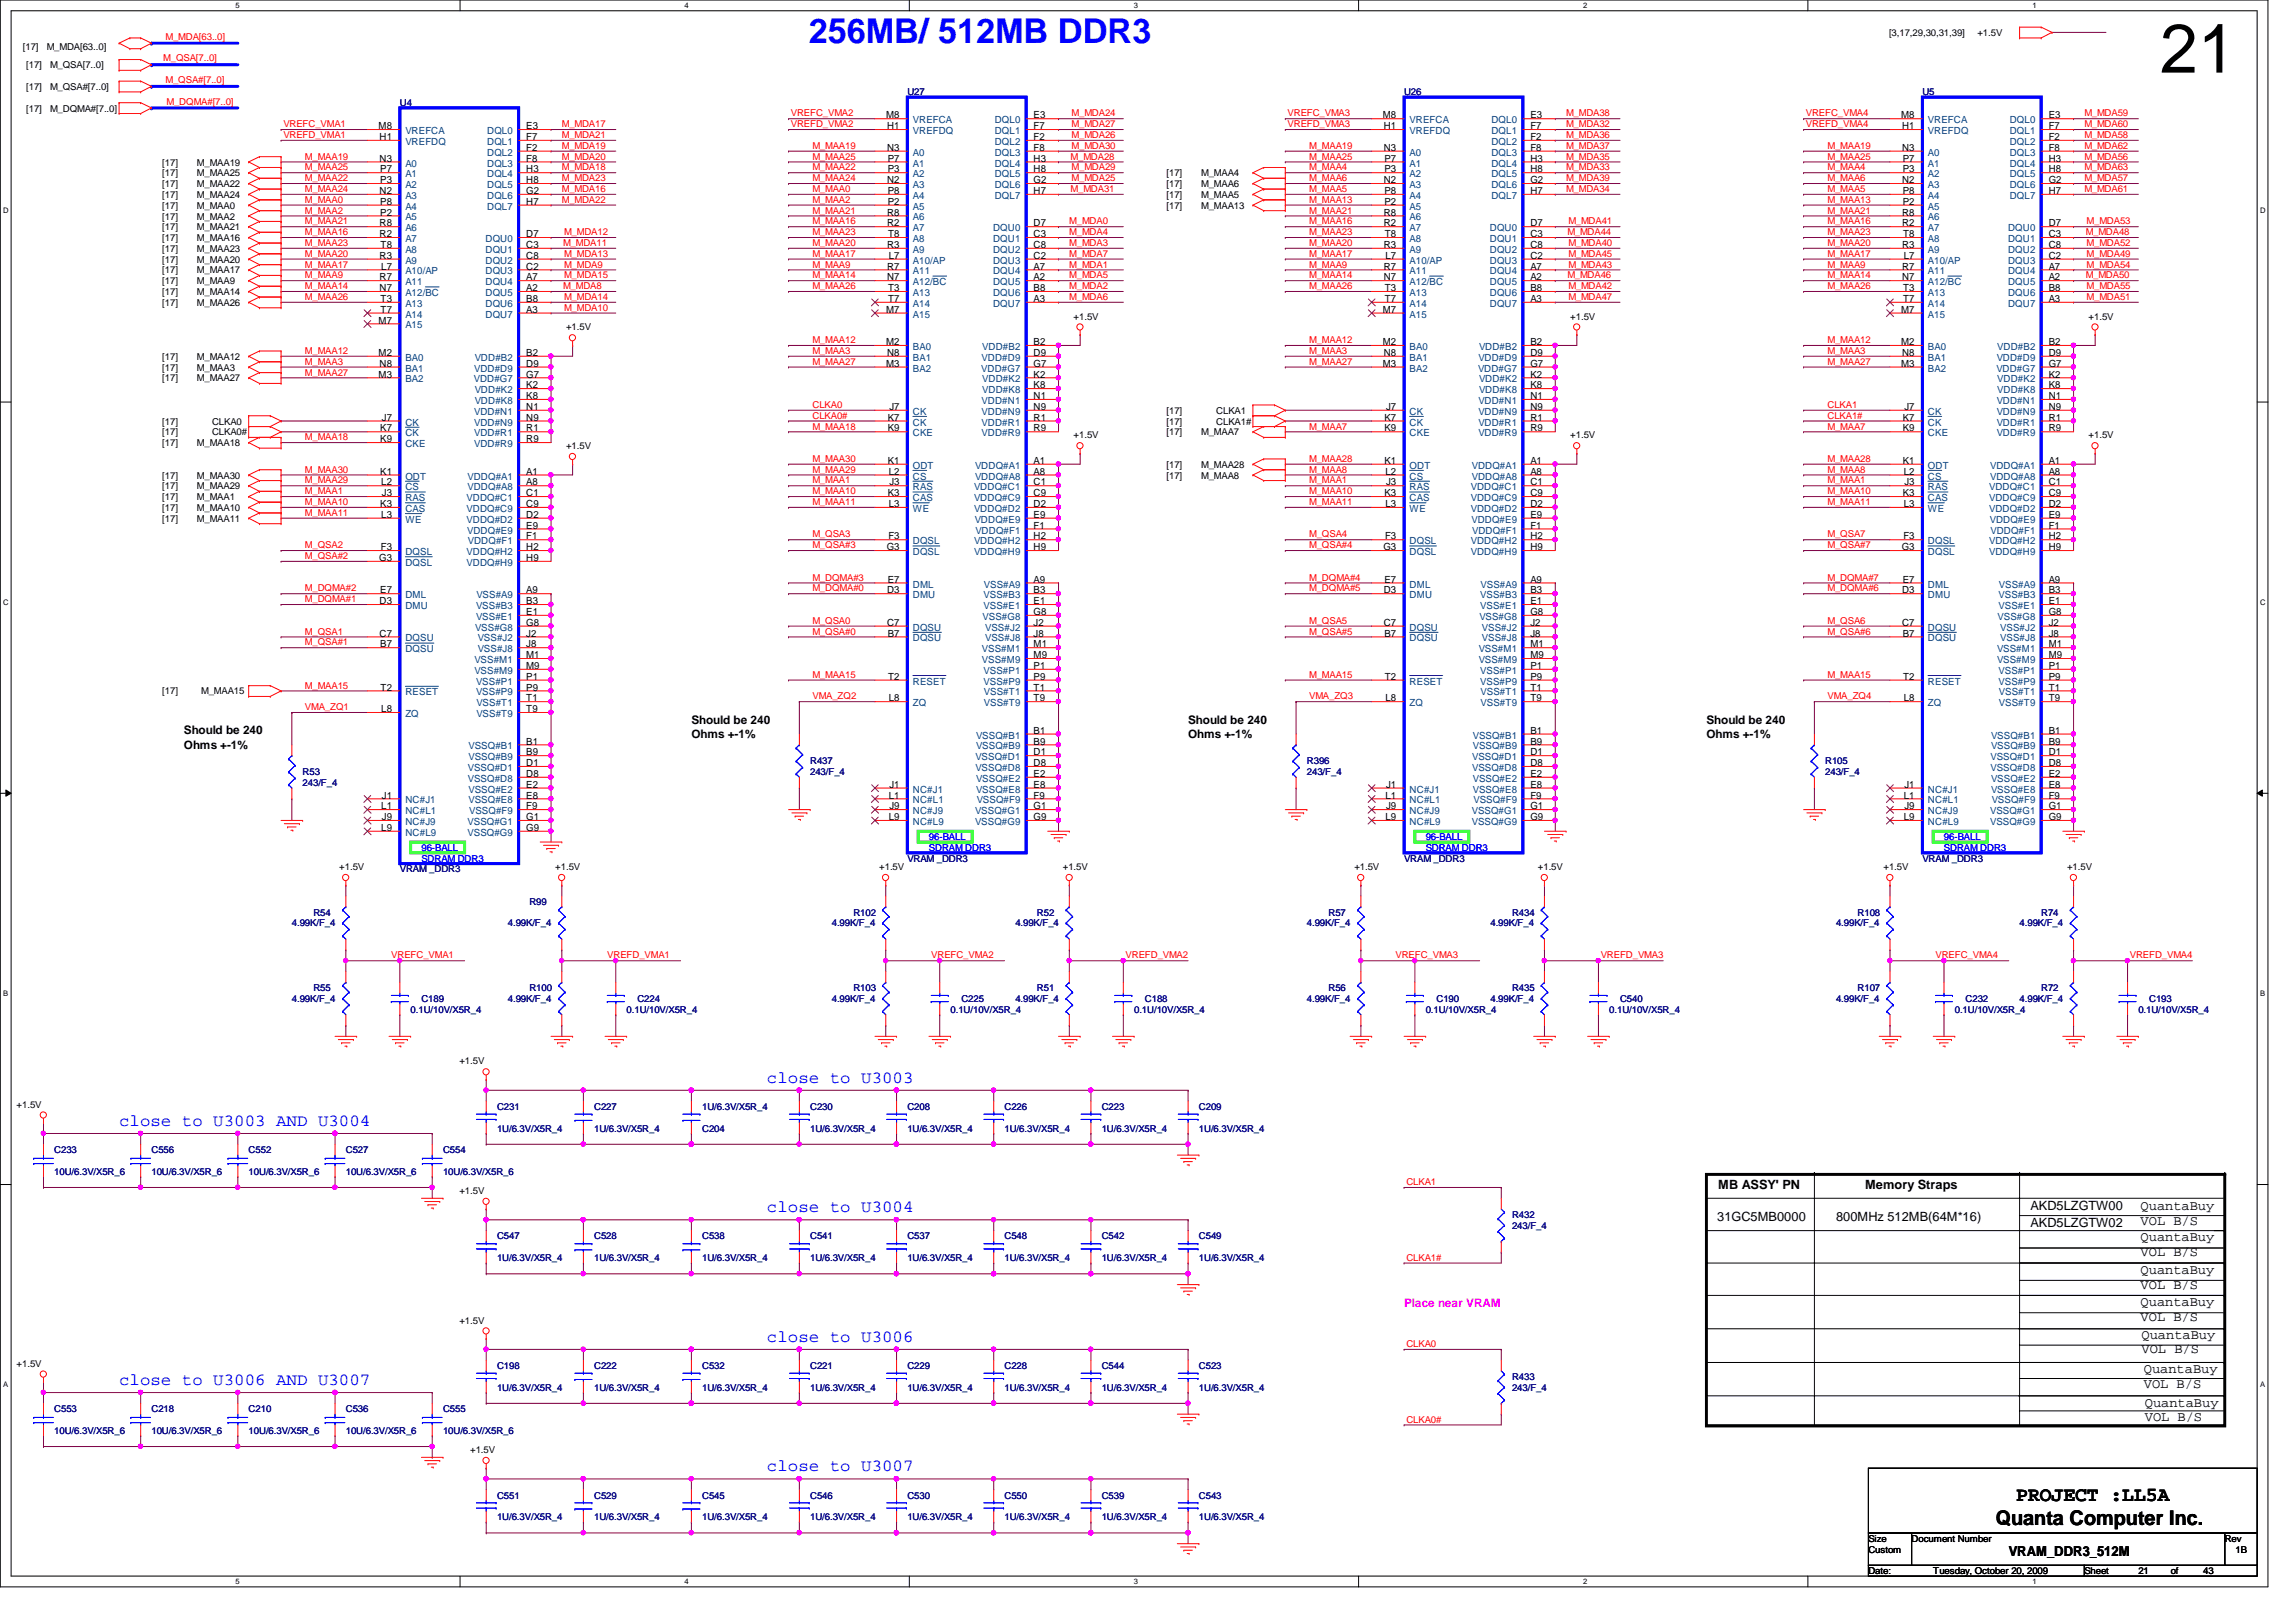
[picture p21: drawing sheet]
<svg xmlns="http://www.w3.org/2000/svg" width="297mm" height="210mm" viewBox="0 0 297 210" stroke-linecap="round" stroke-linejoin="round" font-family="sans-serif">
<defs><g id="words">
<text font-size="8.9" x="279.4" y="9.4">21</text>
<text font-size="4.4" fill="#00f" x="104.6" y="5.5">256MB/ 512MB DDR3</text>
<g font-size="2.6">
<text x="258.2" y="197.3">Quanta Computer Inc.</text>
<text x="260.9" y="194.3">PROJECT :LL5A</text>
</g>
<g font-size="2.2" fill="#00f">
<text x="99.2" y="140.1">close to U3003</text>
<text x="15.4" y="145.7">close to U3003 AND U3004</text>
<text x="99.2" y="156.9">close to U3004</text>
<text x="99.2" y="173.7">close to U3006</text>
<text x="15.4" y="179.2">close to U3006 AND U3007</text>
<text x="99.2" y="190.4">close to U3007</text>
</g>
<g font-size="1.8">
<text x="276.9" y="160.7">QuantaBuy</text>
<text x="276.9" y="156.6">QuantaBuy</text>
<text x="276.9" y="158.5">VOL B/S</text>
<text x="276.9" y="162.6">VOL B/S</text>
<text x="276.9" y="164.8">QuantaBuy</text>
<text x="276.9" y="166.8">VOL B/S</text>
<text x="276.9" y="169">QuantaBuy</text>
<text x="276.9" y="170.9">VOL B/S</text>
<text x="277.1" y="173.2">QuantaBuy</text>
<text x="277.1" y="175.1">VOL B/S</text>
<text x="277.4" y="177.7">QuantaBuy</text>
<text x="277.4" y="179.6">VOL B/S</text>
<text x="277.5" y="182">QuantaBuy</text>
<text x="277.5" y="183.9">VOL B/S</text>
<text x="259.9" y="201.4">VRAM_DDR3_512M</text>
</g>
<g font-size="1.7">
<text x="222.3" y="153.9">MB ASSY' PN</text>
<text x="241.3" y="153.9">Memory Straps</text>
<text x="222.2" y="157.9">31GC5MB0000</text>
<text x="237.5" y="157.9">800MHz 512MB(64M*16)</text>
<text x="262.7" y="158.8">AKD5LZGTW02</text>
<text x="262.7" y="156.5">AKD5LZGTW00</text>
</g>
<g font-size="1.5">
<text x="23.8" y="95">Should be 240</text>
<text x="89.4" y="93.6">Should be 240</text>
<text x="89.4" y="95.5">Ohms +-1%</text>
<text x="153.7" y="93.6">Should be 240</text>
<text x="153.7" y="95.5">Ohms +-1%</text>
<text x="220.8" y="93.6">Should be 240</text>
<text x="220.8" y="95.5">Ohms +-1%</text>
<text x="23.8" y="96.9">Ohms +-1%</text>
</g>
<text font-size="1.5" fill="#f0f" x="181.6" y="169.1">Place near VRAM</text>
<g font-size="1.3">
<text x="49" y="16.7">M8</text>
<text x="68.1" y="16.7">E3</text>
<text x="114.6" y="15.3">M8</text>
<text x="114.8" y="16.7">H1</text>
<text x="133.7" y="15.3">E3</text>
<text x="133.7" y="16.7">F7</text>
<text x="178.9" y="15.3">M8</text>
<text x="179" y="16.7">H1</text>
<text x="198" y="15.3">E3</text>
<text x="198" y="16.7">F7</text>
<text x="246" y="15.3">M8</text>
<text x="246.1" y="16.7">H1</text>
<text x="265" y="15.3">E3</text>
<text x="265" y="16.7">F7</text>
<text x="49.1" y="20.9">N3</text>
<text x="49.1" y="18.1">H1</text>
<text x="49.2" y="23.7">P3</text>
<text x="49.2" y="22.3">P7</text>
<text x="68.1" y="18.1">F7</text>
<text x="68.1" y="19.5">F2</text>
<text x="68.1" y="20.9">F8</text>
<text x="68.1" y="22.3">H3</text>
<text x="68.1" y="23.7">H8</text>
<text x="114.8" y="23.7">N2</text>
<text x="114.8" y="19.5">N3</text>
<text x="114.8" y="22.3">P3</text>
<text x="114.8" y="20.9">P7</text>
<text x="133.7" y="18.1">F2</text>
<text x="133.7" y="19.5">F8</text>
<text x="133.7" y="20.9">H3</text>
<text x="133.7" y="22.3">H8</text>
<text x="133.7" y="23.7">G2</text>
<text x="179" y="23.7">N2</text>
<text x="179" y="19.5">N3</text>
<text x="179.1" y="22.3">P3</text>
<text x="179.1" y="20.9">P7</text>
<text x="198" y="18.1">F2</text>
<text x="198" y="19.5">F8</text>
<text x="198" y="20.9">H3</text>
<text x="198" y="22.3">H8</text>
<text x="198" y="23.7">G2</text>
<text x="246.1" y="23.7">N2</text>
<text x="246.1" y="19.5">N3</text>
<text x="246.2" y="22.3">P3</text>
<text x="246.2" y="20.9">P7</text>
<text x="265" y="18.1">F2</text>
<text x="265" y="19.5">F8</text>
<text x="265" y="20.9">H3</text>
<text x="265" y="22.3">H8</text>
<text x="265" y="23.7">G2</text>
<text x="49.1" y="25.1">N2</text>
<text x="49.1" y="29.3">R8</text>
<text x="49.2" y="26.5">P8</text>
<text x="49.2" y="27.9">P2</text>
<text x="68.1" y="25.1">G2</text>
<text x="68.1" y="26.5">H7</text>
<text x="114.8" y="27.9">R8</text>
<text x="114.8" y="29.3">R2</text>
<text x="114.8" y="25.1">P8</text>
<text x="114.8" y="26.5">P2</text>
<text x="133.7" y="25.1">H7</text>
<text x="133.7" y="29.3">D7</text>
<text x="179" y="27.9">R8</text>
<text x="179" y="29.3">R2</text>
<text x="179.1" y="25.1">P8</text>
<text x="179.1" y="26.5">P2</text>
<text x="198" y="25.1">H7</text>
<text x="198" y="29.3">D7</text>
<text x="246.1" y="27.9">R8</text>
<text x="246.1" y="29.3">R2</text>
<text x="246.2" y="25.1">P8</text>
<text x="246.2" y="26.5">P2</text>
<text x="265" y="25.1">H7</text>
<text x="265" y="29.3">D7</text>
<text x="49.1" y="30.7">R2</text>
<text x="49.1" y="33.5">R3</text>
<text x="49.2" y="32.1">T8</text>
<text x="49.3" y="34.9">L7</text>
<text x="68.1" y="32.1">C3</text>
<text x="68.1" y="33.5">C8</text>
<text x="68.1" y="34.9">C2</text>
<text x="68.1" y="30.7">D7</text>
<text x="114.8" y="32.1">R3</text>
<text x="114.8" y="34.9">R7</text>
<text x="114.9" y="30.7">T8</text>
<text x="115" y="33.5">L7</text>
<text x="133.7" y="30.7">C3</text>
<text x="133.7" y="32.1">C8</text>
<text x="133.7" y="33.5">C2</text>
<text x="133.7" y="34.9">A7</text>
<text x="179" y="32.1">R3</text>
<text x="179" y="34.9">R7</text>
<text x="179.2" y="30.7">T8</text>
<text x="179.2" y="33.5">L7</text>
<text x="198" y="30.7">C3</text>
<text x="198" y="32.1">C8</text>
<text x="198" y="33.5">C2</text>
<text x="198" y="34.9">A7</text>
<text x="246.1" y="32.1">R3</text>
<text x="246.1" y="34.9">R7</text>
<text x="246.2" y="30.7">T8</text>
<text x="246.3" y="33.5">L7</text>
<text x="265" y="30.7">C3</text>
<text x="265" y="32.1">C8</text>
<text x="265" y="33.5">C2</text>
<text x="265" y="34.9">A7</text>
<text x="49" y="41.9">M7</text>
<text x="49.1" y="36.3">R7</text>
<text x="49.1" y="37.7">N7</text>
<text x="49.2" y="39.1">T3</text>
<text x="49.2" y="40.5">T7</text>
<text x="68.1" y="36.3">A7</text>
<text x="68.1" y="37.7">A2</text>
<text x="68.1" y="39.1">B8</text>
<text x="68.1" y="40.5">A3</text>
<text x="114.6" y="40.5">M7</text>
<text x="114.8" y="36.3">N7</text>
<text x="114.9" y="37.7">T3</text>
<text x="114.9" y="39.1">T7</text>
<text x="133.7" y="36.3">A2</text>
<text x="133.7" y="37.7">B8</text>
<text x="133.7" y="39.1">A3</text>
<text x="178.9" y="40.5">M7</text>
<text x="179" y="36.3">N7</text>
<text x="179.2" y="37.7">T3</text>
<text x="179.2" y="39.1">T7</text>
<text x="198" y="36.3">A2</text>
<text x="198" y="37.7">B8</text>
<text x="198" y="39.1">A3</text>
<text x="246" y="40.5">M7</text>
<text x="246.1" y="36.3">N7</text>
<text x="246.2" y="37.7">T3</text>
<text x="246.2" y="39.1">T7</text>
<text x="265" y="36.3">A2</text>
<text x="265" y="37.7">B8</text>
<text x="265" y="39.1">A3</text>
<text x="49" y="46.1">M2</text>
<text x="49.1" y="47.5">N8</text>
<text x="68.1" y="46.1">B2</text>
<text x="68.1" y="47.5">D9</text>
<text x="114.6" y="44.7">M2</text>
<text x="114.6" y="47.5">M3</text>
<text x="114.8" y="46.1">N8</text>
<text x="133.7" y="44.7">B2</text>
<text x="133.7" y="46.1">D9</text>
<text x="133.7" y="47.5">G7</text>
<text x="178.9" y="44.7">M2</text>
<text x="178.9" y="47.5">M3</text>
<text x="179" y="46.1">N8</text>
<text x="198" y="44.7">B2</text>
<text x="198" y="46.1">D9</text>
<text x="198" y="47.5">G7</text>
<text x="246" y="44.7">M2</text>
<text x="246" y="47.5">M3</text>
<text x="246.1" y="46.1">N8</text>
<text x="265" y="44.7">B2</text>
<text x="265" y="46.1">D9</text>
<text x="265" y="47.5">G7</text>
<text x="49" y="48.9">M3</text>
<text x="68.1" y="48.9">G7</text>
<text x="68.1" y="50.2">K2</text>
<text x="68.1" y="51.6">K8</text>
<text x="68.1" y="53">N1</text>
<text x="115.1" y="53">J7</text>
<text x="133.7" y="48.9">K2</text>
<text x="133.7" y="50.2">K8</text>
<text x="133.7" y="51.6">N1</text>
<text x="133.7" y="53">N9</text>
<text x="179.3" y="53">J7</text>
<text x="198" y="48.9">K2</text>
<text x="198" y="50.2">K8</text>
<text x="198" y="51.6">N1</text>
<text x="198" y="53">N9</text>
<text x="246.4" y="53">J7</text>
<text x="265" y="48.9">K2</text>
<text x="265" y="50.2">K8</text>
<text x="265" y="51.6">N1</text>
<text x="265" y="53">N9</text>
<text x="49.2" y="57.2">K9</text>
<text x="49.2" y="55.8">K7</text>
<text x="49.4" y="54.4">J7</text>
<text x="68.1" y="54.4">N9</text>
<text x="68.1" y="55.8">R1</text>
<text x="68.1" y="57.2">R9</text>
<text x="114.8" y="55.8">K9</text>
<text x="114.8" y="54.4">K7</text>
<text x="133.7" y="54.4">R1</text>
<text x="133.7" y="55.8">R9</text>
<text x="179.1" y="55.8">K9</text>
<text x="179.1" y="54.4">K7</text>
<text x="198" y="54.4">R1</text>
<text x="198" y="55.8">R9</text>
<text x="246.2" y="55.8">K9</text>
<text x="246.2" y="54.4">K7</text>
<text x="265" y="54.4">R1</text>
<text x="265" y="55.8">R9</text>
<text x="49.2" y="65.6">K3</text>
<text x="49.2" y="61.4">K1</text>
<text x="49.3" y="62.8">L2</text>
<text x="49.4" y="64.2">J3</text>
<text x="68.1" y="61.4">A1</text>
<text x="68.1" y="62.8">A8</text>
<text x="68.1" y="64.2">C1</text>
<text x="68.1" y="65.6">C9</text>
<text x="114.8" y="64.2">K3</text>
<text x="114.8" y="60">K1</text>
<text x="115" y="65.6">L3</text>
<text x="115" y="61.4">L2</text>
<text x="115.1" y="62.8">J3</text>
<text x="133.7" y="60">A1</text>
<text x="133.7" y="61.4">A8</text>
<text x="133.7" y="62.8">C1</text>
<text x="133.7" y="64.2">C9</text>
<text x="133.7" y="65.6">D2</text>
<text x="179.1" y="64.2">K3</text>
<text x="179.1" y="60">K1</text>
<text x="179.2" y="65.6">L3</text>
<text x="179.2" y="61.4">L2</text>
<text x="179.3" y="62.8">J3</text>
<text x="198" y="60">A1</text>
<text x="198" y="61.4">A8</text>
<text x="198" y="62.8">C1</text>
<text x="198" y="64.2">C9</text>
<text x="198" y="65.6">D2</text>
<text x="246.2" y="64.2">K3</text>
<text x="246.2" y="60">K1</text>
<text x="246.3" y="65.6">L3</text>
<text x="246.3" y="61.4">L2</text>
<text x="246.4" y="62.8">J3</text>
<text x="265" y="60">A1</text>
<text x="265" y="61.4">A8</text>
<text x="265" y="62.8">C1</text>
<text x="265" y="64.2">C9</text>
<text x="265" y="65.6">D2</text>
<text x="49.3" y="71.2">F3</text>
<text x="49.3" y="67">L3</text>
<text x="68.1" y="68.4">E9</text>
<text x="68.1" y="69.8">F1</text>
<text x="68.1" y="71.2">H2</text>
<text x="68.1" y="67">D2</text>
<text x="114.7" y="71.2">G3</text>
<text x="114.9" y="69.8">F3</text>
<text x="133.7" y="67">E9</text>
<text x="133.7" y="68.4">F1</text>
<text x="133.7" y="69.8">H2</text>
<text x="133.7" y="71.2">H9</text>
<text x="179" y="71.2">G3</text>
<text x="179.2" y="69.8">F3</text>
<text x="198" y="67">E9</text>
<text x="198" y="68.4">F1</text>
<text x="198" y="69.8">H2</text>
<text x="198" y="71.2">H9</text>
<text x="246" y="71.2">G3</text>
<text x="246.2" y="69.8">F3</text>
<text x="265" y="67">E9</text>
<text x="265" y="68.4">F1</text>
<text x="265" y="69.8">H2</text>
<text x="265" y="71.2">H9</text>
<text x="49.1" y="72.6">G3</text>
<text x="49.2" y="76.8">E7</text>
<text x="68.1" y="76.8">A9</text>
<text x="68.1" y="72.6">H9</text>
<text x="114.8" y="76.8">D3</text>
<text x="114.8" y="75.4">E7</text>
<text x="133.7" y="75.4">A9</text>
<text x="133.7" y="76.8">B3</text>
<text x="179" y="76.8">D3</text>
<text x="179.1" y="75.4">E7</text>
<text x="198" y="75.4">A9</text>
<text x="198" y="76.8">B3</text>
<text x="246.1" y="76.8">D3</text>
<text x="246.2" y="75.4">E7</text>
<text x="265" y="75.4">A9</text>
<text x="265" y="76.8">B3</text>
<text x="49.1" y="78.2">D3</text>
<text x="49.1" y="82.4">C7</text>
<text x="49.2" y="83.8">B7</text>
<text x="68.1" y="79.6">E1</text>
<text x="68.1" y="78.2">B3</text>
<text x="68.1" y="81">G8</text>
<text x="68.1" y="82.4">J2</text>
<text x="68.1" y="83.8">J8</text>
<text x="114.8" y="81">C7</text>
<text x="114.8" y="82.4">B7</text>
<text x="133.7" y="78.2">E1</text>
<text x="133.7" y="79.6">G8</text>
<text x="133.7" y="81">J2</text>
<text x="133.7" y="82.4">J8</text>
<text x="133.7" y="83.8">M1</text>
<text x="179" y="81">C7</text>
<text x="179.1" y="82.4">B7</text>
<text x="198" y="78.2">E1</text>
<text x="198" y="79.6">G8</text>
<text x="198" y="81">J2</text>
<text x="198" y="82.4">J8</text>
<text x="198" y="83.8">M1</text>
<text x="246.1" y="81">C7</text>
<text x="246.2" y="82.4">B7</text>
<text x="265" y="78.2">E1</text>
<text x="265" y="79.6">G8</text>
<text x="265" y="81">J2</text>
<text x="265" y="82.4">J8</text>
<text x="265" y="83.8">M1</text>
<text x="49.2" y="89.4">T2</text>
<text x="68.1" y="85.2">M1</text>
<text x="68.1" y="86.6">M9</text>
<text x="68.1" y="88">P1</text>
<text x="68.1" y="89.4">P9</text>
<text x="114.9" y="88">T2</text>
<text x="133.7" y="85.2">M9</text>
<text x="133.7" y="86.6">P1</text>
<text x="133.7" y="88">P9</text>
<text x="133.7" y="89.4">T1</text>
<text x="179.2" y="88">T2</text>
<text x="198" y="85.2">M9</text>
<text x="198" y="86.6">P1</text>
<text x="198" y="88">P9</text>
<text x="198" y="89.4">T1</text>
<text x="246.2" y="88">T2</text>
<text x="265" y="85.2">M9</text>
<text x="265" y="86.6">P1</text>
<text x="265" y="88">P9</text>
<text x="265" y="89.4">T1</text>
<text x="49.3" y="92.2">L8</text>
<text x="68.1" y="90.8">T1</text>
<text x="68.1" y="92.2">T9</text>
<text x="115" y="90.8">L8</text>
<text x="133.7" y="95">B1</text>
<text x="133.7" y="90.8">T9</text>
<text x="179.2" y="90.8">L8</text>
<text x="198" y="95">B1</text>
<text x="198" y="90.8">T9</text>
<text x="246.3" y="90.8">L8</text>
<text x="265" y="95">B1</text>
<text x="265" y="90.8">T9</text>
<text x="68.1" y="99.1">D1</text>
<text x="68.1" y="96.4">B1</text>
<text x="68.1" y="97.7">B9</text>
<text x="68.1" y="100.5">D8</text>
<text x="68.1" y="101.9">E2</text>
<text x="115.1" y="101.9">J1</text>
<text x="133.7" y="97.7">D1</text>
<text x="133.7" y="96.4">B9</text>
<text x="133.7" y="99.1">D8</text>
<text x="133.7" y="100.5">E2</text>
<text x="133.7" y="101.9">E8</text>
<text x="179.3" y="101.9">J1</text>
<text x="198" y="97.7">D1</text>
<text x="198" y="96.4">B9</text>
<text x="198" y="99.1">D8</text>
<text x="198" y="100.5">E2</text>
<text x="198" y="101.9">E8</text>
<text x="246.4" y="101.9">J1</text>
<text x="265" y="97.7">D1</text>
<text x="265" y="96.4">B9</text>
<text x="265" y="99.1">D8</text>
<text x="265" y="100.5">E2</text>
<text x="265" y="101.9">E8</text>
<text x="49.3" y="104.7">L1</text>
<text x="49.3" y="107.5">L9</text>
<text x="49.4" y="103.3">J1</text>
<text x="49.4" y="106.1">J9</text>
<text x="68.1" y="103.3">E8</text>
<text x="68.1" y="104.7">F9</text>
<text x="68.1" y="106.1">G1</text>
<text x="68.1" y="107.5">G9</text>
<text x="115" y="103.3">L1</text>
<text x="115" y="106.1">L9</text>
<text x="115.1" y="104.7">J9</text>
<text x="133.7" y="103.3">F9</text>
<text x="133.7" y="104.7">G1</text>
<text x="133.7" y="106.1">G9</text>
<text x="179.2" y="103.3">L1</text>
<text x="179.2" y="106.1">L9</text>
<text x="179.3" y="104.7">J9</text>
<text x="198" y="103.3">F9</text>
<text x="198" y="104.7">G1</text>
<text x="198" y="106.1">G9</text>
<text x="246.3" y="103.3">L1</text>
<text x="246.3" y="106.1">L9</text>
<text x="246.4" y="104.7">J9</text>
<text x="265" y="103.3">F9</text>
<text x="265" y="104.7">G1</text>
<text x="265" y="106.1">G9</text>
</g>
<g font-size="1.3" fill="#004080">
<text x="52.4" y="17.4">VREFCA</text>
<text x="63" y="17.4">DQL0</text>
<text x="118.1" y="16">VREFCA</text>
<text x="118.1" y="17.4">VREFDQ</text>
<text x="128.7" y="16">DQL0</text>
<text x="128.7" y="17.4">DQL1</text>
<text x="182.4" y="16">VREFCA</text>
<text x="182.4" y="17.4">VREFDQ</text>
<text x="193" y="16">DQL0</text>
<text x="193" y="17.4">DQL1</text>
<text x="249.4" y="16">VREFCA</text>
<text x="249.4" y="17.4">VREFDQ</text>
<text x="260" y="16">DQL0</text>
<text x="260" y="17.4">DQL1</text>
<text x="52.4" y="21.5">A0</text>
<text x="52.4" y="22.9">A1</text>
<text x="52.4" y="18.8">VREFDQ</text>
<text x="63" y="18.8">DQL1</text>
<text x="63" y="20.2">DQL2</text>
<text x="63" y="21.5">DQL3</text>
<text x="63" y="22.9">DQL4</text>
<text x="118.1" y="22.9">A2</text>
<text x="118.1" y="20.2">A0</text>
<text x="118.1" y="21.5">A1</text>
<text x="128.7" y="18.8">DQL2</text>
<text x="128.7" y="20.2">DQL3</text>
<text x="128.7" y="21.5">DQL4</text>
<text x="128.7" y="22.9">DQL5</text>
<text x="182.4" y="22.9">A2</text>
<text x="182.4" y="20.2">A0</text>
<text x="182.4" y="21.5">A1</text>
<text x="193" y="18.8">DQL2</text>
<text x="193" y="20.2">DQL3</text>
<text x="193" y="21.5">DQL4</text>
<text x="193" y="22.9">DQL5</text>
<text x="249.4" y="22.9">A2</text>
<text x="249.4" y="20.2">A0</text>
<text x="249.4" y="21.5">A1</text>
<text x="260" y="18.8">DQL2</text>
<text x="260" y="20.2">DQL3</text>
<text x="260" y="21.5">DQL4</text>
<text x="260" y="22.9">DQL5</text>
<text x="52.4" y="24.3">A2</text>
<text x="52.4" y="25.7">A3</text>
<text x="52.4" y="27.1">A4</text>
<text x="52.4" y="28.5">A5</text>
<text x="52.4" y="29.9">A6</text>
<text x="63" y="24.3">DQL5</text>
<text x="63" y="25.7">DQL6</text>
<text x="63" y="27.1">DQL7</text>
<text x="118.1" y="24.3">A3</text>
<text x="118.1" y="25.7">A4</text>
<text x="118.1" y="27.1">A5</text>
<text x="118.1" y="28.5">A6</text>
<text x="118.1" y="29.9">A7</text>
<text x="128.5" y="29.9">DQU0</text>
<text x="128.7" y="24.3">DQL6</text>
<text x="128.7" y="25.7">DQL7</text>
<text x="182.4" y="24.3">A3</text>
<text x="182.4" y="25.7">A4</text>
<text x="182.4" y="27.1">A5</text>
<text x="182.4" y="28.5">A6</text>
<text x="182.4" y="29.9">A7</text>
<text x="192.7" y="29.9">DQU0</text>
<text x="193" y="24.3">DQL6</text>
<text x="193" y="25.7">DQL7</text>
<text x="249.4" y="24.3">A3</text>
<text x="249.4" y="25.7">A4</text>
<text x="249.4" y="27.1">A5</text>
<text x="249.4" y="28.5">A6</text>
<text x="249.4" y="29.9">A7</text>
<text x="259.8" y="29.9">DQU0</text>
<text x="260" y="24.3">DQL6</text>
<text x="260" y="25.7">DQL7</text>
<text x="52.4" y="31.3">A7</text>
<text x="52.4" y="32.7">A8</text>
<text x="52.4" y="34.1">A9</text>
<text x="52.4" y="35.5">A10/AP</text>
<text x="62.8" y="32.7">DQU1</text>
<text x="62.8" y="34.1">DQU2</text>
<text x="62.8" y="35.5">DQU3</text>
<text x="62.8" y="31.3">DQU0</text>
<text x="118.1" y="31.3">A8</text>
<text x="118.1" y="32.7">A9</text>
<text x="118.1" y="34.1">A10/AP</text>
<text x="118.1" y="35.5">A11</text>
<text x="128.5" y="31.3">DQU1</text>
<text x="128.5" y="32.7">DQU2</text>
<text x="128.5" y="34.1">DQU3</text>
<text x="128.5" y="35.5">DQU4</text>
<text x="182.4" y="31.3">A8</text>
<text x="182.4" y="32.7">A9</text>
<text x="182.4" y="34.1">A10/AP</text>
<text x="182.4" y="35.5">A11</text>
<text x="192.7" y="31.3">DQU1</text>
<text x="192.7" y="32.7">DQU2</text>
<text x="192.7" y="34.1">DQU3</text>
<text x="192.7" y="35.5">DQU4</text>
<text x="249.4" y="31.3">A8</text>
<text x="249.4" y="32.7">A9</text>
<text x="249.4" y="34.1">A10/AP</text>
<text x="249.4" y="35.5">A11</text>
<text x="259.8" y="31.3">DQU1</text>
<text x="259.8" y="32.7">DQU2</text>
<text x="259.8" y="34.1">DQU3</text>
<text x="259.8" y="35.5">DQU4</text>
<text x="52.4" y="36.9">A11</text>
<text x="52.4" y="38.3">A12/BC</text>
<text x="52.4" y="39.7">A13</text>
<text x="52.4" y="41.1">A14</text>
<text x="62.8" y="36.9">DQU4</text>
<text x="62.8" y="38.3">DQU5</text>
<text x="62.8" y="39.7">DQU6</text>
<text x="62.8" y="41.1">DQU7</text>
<text x="118.1" y="36.9">A12/BC</text>
<text x="118.1" y="38.3">A13</text>
<text x="118.1" y="39.7">A14</text>
<text x="118.1" y="41.1">A15</text>
<text x="128.5" y="36.9">DQU5</text>
<text x="128.5" y="38.3">DQU6</text>
<text x="128.5" y="39.7">DQU7</text>
<text x="182.4" y="36.9">A12/BC</text>
<text x="182.4" y="38.3">A13</text>
<text x="182.4" y="39.7">A14</text>
<text x="182.4" y="41.1">A15</text>
<text x="192.7" y="36.9">DQU5</text>
<text x="192.7" y="38.3">DQU6</text>
<text x="192.7" y="39.7">DQU7</text>
<text x="249.4" y="36.9">A12/BC</text>
<text x="249.4" y="38.3">A13</text>
<text x="249.4" y="39.7">A14</text>
<text x="249.4" y="41.1">A15</text>
<text x="259.8" y="36.9">DQU5</text>
<text x="259.8" y="38.3">DQU6</text>
<text x="259.8" y="39.7">DQU7</text>
<text x="52.4" y="46.7">BA0</text>
<text x="52.4" y="42.5">A15</text>
<text x="61.4" y="46.7">VDD#B2</text>
<text x="118.1" y="45.3">BA0</text>
<text x="118.1" y="46.7">BA1</text>
<text x="127" y="46.7">VDD#D9</text>
<text x="127.1" y="45.3">VDD#B2</text>
<text x="182.4" y="45.3">BA0</text>
<text x="182.4" y="46.7">BA1</text>
<text x="191.3" y="46.7">VDD#D9</text>
<text x="191.3" y="45.3">VDD#B2</text>
<text x="249.4" y="45.3">BA0</text>
<text x="249.4" y="46.7">BA1</text>
<text x="258.3" y="46.7">VDD#D9</text>
<text x="258.4" y="45.3">VDD#B2</text>
<text x="52.4" y="48.1">BA1</text>
<text x="52.4" y="49.5">BA2</text>
<text x="61.3" y="49.5">VDD#G7</text>
<text x="61.3" y="48.1">VDD#D9</text>
<text x="61.3" y="53.7">VDD#N1</text>
<text x="61.4" y="50.9">VDD#K2</text>
<text x="61.4" y="52.3">VDD#K8</text>
<text x="118.1" y="53.7">CK</text>
<text x="118.1" y="48.1">BA2</text>
<text x="127" y="48.1">VDD#G7</text>
<text x="127" y="52.3">VDD#N1</text>
<text x="127" y="53.7">VDD#N9</text>
<text x="127.1" y="49.5">VDD#K2</text>
<text x="127.1" y="50.9">VDD#K8</text>
<text x="182.4" y="53.7">CK</text>
<text x="182.4" y="48.1">BA2</text>
<text x="191.2" y="48.1">VDD#G7</text>
<text x="191.3" y="52.3">VDD#N1</text>
<text x="191.3" y="53.7">VDD#N9</text>
<text x="191.3" y="49.5">VDD#K2</text>
<text x="191.3" y="50.9">VDD#K8</text>
<text x="249.4" y="53.7">CK</text>
<text x="249.4" y="48.1">BA2</text>
<text x="258.3" y="48.1">VDD#G7</text>
<text x="258.3" y="52.3">VDD#N1</text>
<text x="258.3" y="53.7">VDD#N9</text>
<text x="258.4" y="49.5">VDD#K2</text>
<text x="258.4" y="50.9">VDD#K8</text>
<text x="52.4" y="57.9">CKE</text>
<text x="52.4" y="55.1">CK</text>
<text x="52.4" y="56.5">CK</text>
<text x="61.3" y="55.1">VDD#N9</text>
<text x="61.3" y="56.5">VDD#R1</text>
<text x="61.3" y="57.9">VDD#R9</text>
<text x="118.1" y="56.5">CKE</text>
<text x="118.1" y="55.1">CK</text>
<text x="127" y="55.1">VDD#R1</text>
<text x="127" y="56.5">VDD#R9</text>
<text x="182.4" y="56.5">CKE</text>
<text x="182.4" y="55.1">CK</text>
<text x="191.3" y="55.1">VDD#R1</text>
<text x="191.3" y="56.5">VDD#R9</text>
<text x="249.4" y="56.5">CKE</text>
<text x="249.4" y="55.1">CK</text>
<text x="258.3" y="55.1">VDD#R1</text>
<text x="258.3" y="56.5">VDD#R9</text>
<text x="52.4" y="64.9">RAS</text>
<text x="52.4" y="63.5">CS</text>
<text x="52.4" y="62.1">ODT</text>
<text x="60.4" y="64.9">VDDQ#C1</text>
<text x="60.5" y="62.1">VDDQ#A1</text>
<text x="60.5" y="63.5">VDDQ#A8</text>
<text x="118.1" y="63.5">RAS</text>
<text x="118.1" y="64.9">CAS</text>
<text x="118.1" y="62.1">CS</text>
<text x="118.1" y="60.7">ODT</text>
<text x="126" y="63.5">VDDQ#C1</text>
<text x="126" y="64.9">VDDQ#C9</text>
<text x="126.2" y="60.7">VDDQ#A1</text>
<text x="126.2" y="62.1">VDDQ#A8</text>
<text x="182.4" y="63.5">RAS</text>
<text x="182.4" y="64.9">CAS</text>
<text x="182.4" y="62.1">CS</text>
<text x="182.4" y="60.7">ODT</text>
<text x="190.3" y="63.5">VDDQ#C1</text>
<text x="190.3" y="64.9">VDDQ#C9</text>
<text x="190.4" y="60.7">VDDQ#A1</text>
<text x="190.4" y="62.1">VDDQ#A8</text>
<text x="249.4" y="63.5">RAS</text>
<text x="249.4" y="64.9">CAS</text>
<text x="249.4" y="62.1">CS</text>
<text x="249.4" y="60.7">ODT</text>
<text x="257.3" y="63.5">VDDQ#C1</text>
<text x="257.3" y="64.9">VDDQ#C9</text>
<text x="257.5" y="60.7">VDDQ#A1</text>
<text x="257.5" y="62.1">VDDQ#A8</text>
<text x="52.4" y="67.6">WE</text>
<text x="52.4" y="66.3">CAS</text>
<text x="52.4" y="71.8">DQSL</text>
<text x="60.4" y="66.3">VDDQ#C9</text>
<text x="60.4" y="71.8">VDDQ#H2</text>
<text x="60.4" y="67.6">VDDQ#D2</text>
<text x="60.4" y="69">VDDQ#E9</text>
<text x="60.5" y="70.4">VDDQ#F1</text>
<text x="118.1" y="66.3">WE</text>
<text x="118.1" y="70.4">DQSL</text>
<text x="118.1" y="71.8">DQSL</text>
<text x="126" y="70.4">VDDQ#H2</text>
<text x="126" y="71.8">VDDQ#H9</text>
<text x="126" y="66.3">VDDQ#D2</text>
<text x="126.1" y="67.6">VDDQ#E9</text>
<text x="126.2" y="69">VDDQ#F1</text>
<text x="182.4" y="66.3">WE</text>
<text x="182.4" y="70.4">DQSL</text>
<text x="182.4" y="71.8">DQSL</text>
<text x="190.3" y="70.4">VDDQ#H2</text>
<text x="190.3" y="71.8">VDDQ#H9</text>
<text x="190.3" y="66.3">VDDQ#D2</text>
<text x="190.4" y="67.6">VDDQ#E9</text>
<text x="190.5" y="69">VDDQ#F1</text>
<text x="249.4" y="66.3">WE</text>
<text x="249.4" y="70.4">DQSL</text>
<text x="249.4" y="71.8">DQSL</text>
<text x="257.3" y="70.4">VDDQ#H2</text>
<text x="257.3" y="71.8">VDDQ#H9</text>
<text x="257.3" y="66.3">VDDQ#D2</text>
<text x="257.4" y="67.6">VDDQ#E9</text>
<text x="257.5" y="69">VDDQ#F1</text>
<text x="52.4" y="77.4">DML</text>
<text x="52.4" y="73.2">DQSL</text>
<text x="60.4" y="73.2">VDDQ#H9</text>
<text x="61.6" y="77.4">VSS#A9</text>
<text x="118.1" y="77.4">DMU</text>
<text x="118.1" y="76">DML</text>
<text x="127.3" y="77.4">VSS#B3</text>
<text x="127.3" y="76">VSS#A9</text>
<text x="182.4" y="77.4">DMU</text>
<text x="182.4" y="76">DML</text>
<text x="191.5" y="77.4">VSS#B3</text>
<text x="191.6" y="76">VSS#A9</text>
<text x="249.4" y="77.4">DMU</text>
<text x="249.4" y="76">DML</text>
<text x="258.6" y="77.4">VSS#B3</text>
<text x="258.6" y="76">VSS#A9</text>
<text x="52.4" y="78.8">DMU</text>
<text x="52.4" y="83">DQSU</text>
<text x="61.5" y="81.6">VSS#G8</text>
<text x="61.6" y="80.2">VSS#E1</text>
<text x="61.6" y="78.8">VSS#B3</text>
<text x="61.8" y="83">VSS#J2</text>
<text x="118.1" y="83">DQSU</text>
<text x="118.1" y="81.6">DQSU</text>
<text x="127.1" y="80.2">VSS#G8</text>
<text x="127.3" y="78.8">VSS#E1</text>
<text x="127.5" y="81.6">VSS#J2</text>
<text x="127.5" y="83">VSS#J8</text>
<text x="182.4" y="83">DQSU</text>
<text x="182.4" y="81.6">DQSU</text>
<text x="191.4" y="80.2">VSS#G8</text>
<text x="191.5" y="78.8">VSS#E1</text>
<text x="191.7" y="81.6">VSS#J2</text>
<text x="191.7" y="83">VSS#J8</text>
<text x="249.4" y="83">DQSU</text>
<text x="249.4" y="81.6">DQSU</text>
<text x="258.4" y="80.2">VSS#G8</text>
<text x="258.6" y="78.8">VSS#E1</text>
<text x="258.8" y="81.6">VSS#J2</text>
<text x="258.8" y="83">VSS#J8</text>
<text x="52.4" y="84.4">DQSU</text>
<text x="61.4" y="85.8">VSS#M1</text>
<text x="61.4" y="87.2">VSS#M9</text>
<text x="61.6" y="88.6">VSS#P1</text>
<text x="61.8" y="84.4">VSS#J8</text>
<text x="118.1" y="88.6">RESET</text>
<text x="127" y="84.4">VSS#M1</text>
<text x="127" y="85.8">VSS#M9</text>
<text x="127.3" y="87.2">VSS#P1</text>
<text x="127.3" y="88.6">VSS#P9</text>
<text x="182.4" y="88.6">RESET</text>
<text x="191.3" y="84.4">VSS#M1</text>
<text x="191.3" y="85.8">VSS#M9</text>
<text x="191.5" y="87.2">VSS#P1</text>
<text x="191.5" y="88.6">VSS#P9</text>
<text x="249.4" y="88.6">RESET</text>
<text x="258.4" y="84.4">VSS#M1</text>
<text x="258.4" y="85.8">VSS#M9</text>
<text x="258.6" y="87.2">VSS#P1</text>
<text x="258.6" y="88.6">VSS#P9</text>
<text x="52.4" y="92.8">ZQ</text>
<text x="52.4" y="90">RESET</text>
<text x="61.6" y="90">VSS#P9</text>
<text x="61.6" y="91.4">VSS#T1</text>
<text x="61.6" y="92.8">VSS#T9</text>
<text x="118.1" y="91.4">ZQ</text>
<text x="126.3" y="95.6">VSSQ#B1</text>
<text x="127.3" y="90">VSS#T1</text>
<text x="127.3" y="91.4">VSS#T9</text>
<text x="182.4" y="91.4">ZQ</text>
<text x="190.5" y="95.6">VSSQ#B1</text>
<text x="191.6" y="90">VSS#T1</text>
<text x="191.6" y="91.4">VSS#T9</text>
<text x="249.4" y="91.4">ZQ</text>
<text x="257.6" y="95.6">VSSQ#B1</text>
<text x="258.6" y="90">VSS#T1</text>
<text x="258.6" y="91.4">VSS#T9</text>
<text x="60.5" y="99.8">VSSQ#D1</text>
<text x="60.5" y="101.2">VSSQ#D8</text>
<text x="60.6" y="97">VSSQ#B1</text>
<text x="60.6" y="98.4">VSSQ#B9</text>
<text x="126.2" y="98.4">VSSQ#D1</text>
<text x="126.2" y="99.8">VSSQ#D8</text>
<text x="126.3" y="97">VSSQ#B9</text>
<text x="126.3" y="101.2">VSSQ#E2</text>
<text x="190.5" y="98.4">VSSQ#D1</text>
<text x="190.5" y="99.8">VSSQ#D8</text>
<text x="190.5" y="97">VSSQ#B9</text>
<text x="190.5" y="101.2">VSSQ#E2</text>
<text x="257.5" y="98.4">VSSQ#D1</text>
<text x="257.5" y="99.8">VSSQ#D8</text>
<text x="257.6" y="97">VSSQ#B9</text>
<text x="257.6" y="101.2">VSSQ#E2</text>
<text x="52.4" y="104">NC#J1</text>
<text x="52.4" y="105.4">NC#L1</text>
<text x="52.4" y="106.8">NC#J9</text>
<text x="60.5" y="106.8">VSSQ#G1</text>
<text x="60.6" y="102.6">VSSQ#E2</text>
<text x="60.6" y="104">VSSQ#E8</text>
<text x="60.7" y="105.4">VSSQ#F9</text>
<text x="118.1" y="102.6">NC#J1</text>
<text x="118.1" y="104">NC#L1</text>
<text x="118.1" y="105.4">NC#J9</text>
<text x="118.1" y="106.8">NC#L9</text>
<text x="126.2" y="105.4">VSSQ#G1</text>
<text x="126.2" y="106.8">VSSQ#G9</text>
<text x="126.3" y="102.6">VSSQ#E8</text>
<text x="126.4" y="104">VSSQ#F9</text>
<text x="182.4" y="102.6">NC#J1</text>
<text x="182.4" y="104">NC#L1</text>
<text x="182.4" y="105.4">NC#J9</text>
<text x="182.4" y="106.8">NC#L9</text>
<text x="190.4" y="105.4">VSSQ#G1</text>
<text x="190.4" y="106.8">VSSQ#G9</text>
<text x="190.5" y="102.6">VSSQ#E8</text>
<text x="190.6" y="104">VSSQ#F9</text>
<text x="249.4" y="102.6">NC#J1</text>
<text x="249.4" y="104">NC#L1</text>
<text x="249.4" y="105.4">NC#J9</text>
<text x="249.4" y="106.8">NC#L9</text>
<text x="257.5" y="105.4">VSSQ#G1</text>
<text x="257.5" y="106.8">VSSQ#G9</text>
<text x="257.6" y="102.6">VSSQ#E8</text>
<text x="257.7" y="104">VSSQ#F9</text>
<text x="52.4" y="108.2">NC#L9</text>
<text x="60.5" y="108.2">VSSQ#G9</text>
</g>
<g font-size="1.2" fill="#f00">
<text x="21.4" y="5.2">M_MDA[63..0]</text>
<text x="21.1" y="8">M_QSA[7..0]</text>
<text x="21.4" y="10.8">M_QSA#[7..0]</text>
<text x="21.5" y="13.5">M_DQMA#[7..0]</text>
<text x="36.7" y="16.5">VREFC_VMA1</text>
<text x="36.7" y="17.9">VREFD_VMA1</text>
<text x="72.7" y="16.5">M_MDA17</text>
<text x="72.7" y="17.9">M_MDA21</text>
<text x="102.3" y="15.1">VREFC_VMA2</text>
<text x="102.3" y="16.5">VREFD_VMA2</text>
<text x="138.6" y="15.1">M_MDA24</text>
<text x="138.6" y="17.9">M_MDA26</text>
<text x="138.6" y="16.5">M_MDA27</text>
<text x="166.6" y="15.1">VREFC_VMA3</text>
<text x="166.6" y="16.5">VREFD_VMA3</text>
<text x="202.6" y="16.5">M_MDA32</text>
<text x="202.6" y="15.1">M_MDA38</text>
<text x="202.6" y="17.9">M_MDA36</text>
<text x="233.6" y="15.1">VREFC_VMA4</text>
<text x="233.6" y="16.5">VREFD_VMA4</text>
<text x="269.7" y="16.5">M_MDA60</text>
<text x="269.7" y="17.9">M_MDA58</text>
<text x="269.7" y="15.1">M_MDA59</text>
<text x="39.5" y="20.7">M_MAA19</text>
<text x="39.5" y="22.1">M_MAA25</text>
<text x="39.5" y="23.5">M_MAA22</text>
<text x="72.7" y="22.1">M_MDA18</text>
<text x="72.7" y="19.3">M_MDA19</text>
<text x="72.7" y="20.7">M_MDA20</text>
<text x="72.7" y="23.5">M_MDA23</text>
<text x="105.1" y="23.5">M_MAA24</text>
<text x="105.1" y="19.3">M_MAA19</text>
<text x="105.1" y="22.1">M_MAA22</text>
<text x="105.1" y="20.7">M_MAA25</text>
<text x="138.5" y="20.7">M_MDA28</text>
<text x="138.6" y="23.5">M_MDA25</text>
<text x="138.6" y="19.3">M_MDA30</text>
<text x="138.6" y="22.1">M_MDA29</text>
<text x="169.4" y="23.5">M_MAA6</text>
<text x="169.4" y="19.3">M_MAA19</text>
<text x="169.4" y="22.1">M_MAA4</text>
<text x="169.4" y="20.7">M_MAA25</text>
<text x="202.6" y="19.3">M_MDA37</text>
<text x="202.6" y="22.1">M_MDA33</text>
<text x="202.6" y="20.7">M_MDA35</text>
<text x="202.6" y="23.5">M_MDA39</text>
<text x="236.4" y="23.5">M_MAA6</text>
<text x="236.4" y="19.3">M_MAA19</text>
<text x="236.4" y="22.1">M_MAA4</text>
<text x="236.4" y="20.7">M_MAA25</text>
<text x="269.7" y="22.1">M_MDA63</text>
<text x="269.7" y="23.5">M_MDA57</text>
<text x="269.7" y="19.3">M_MDA62</text>
<text x="269.7" y="20.7">M_MDA56</text>
<text x="39.5" y="24.8">M_MAA24</text>
<text x="39.5" y="26.2">M_MAA0</text>
<text x="39.5" y="27.6">M_MAA2</text>
<text x="39.5" y="29">M_MAA21</text>
<text x="72.7" y="26.2">M_MDA22</text>
<text x="72.7" y="24.8">M_MDA16</text>
<text x="105.1" y="26.2">M_MAA2</text>
<text x="105.1" y="29">M_MAA16</text>
<text x="105.1" y="24.8">M_MAA0</text>
<text x="105.1" y="27.6">M_MAA21</text>
<text x="138.3" y="29">M_MDA0</text>
<text x="138.5" y="24.8">M_MDA31</text>
<text x="169.4" y="29">M_MAA16</text>
<text x="169.4" y="27.6">M_MAA21</text>
<text x="169.4" y="26.2">M_MAA13</text>
<text x="169.4" y="24.8">M_MAA5</text>
<text x="202.6" y="24.8">M_MDA34</text>
<text x="202.9" y="29">M_MDA41</text>
<text x="236.4" y="26.2">M_MAA13</text>
<text x="236.4" y="24.8">M_MAA5</text>
<text x="236.4" y="29">M_MAA16</text>
<text x="236.4" y="27.6">M_MAA21</text>
<text x="269.7" y="24.8">M_MDA61</text>
<text x="270" y="29">M_MDA53</text>
<text x="39.5" y="30.4">M_MAA16</text>
<text x="39.5" y="31.8">M_MAA23</text>
<text x="39.5" y="33.2">M_MAA20</text>
<text x="39.5" y="34.6">M_MAA17</text>
<text x="72.9" y="31.8">M_MDA11</text>
<text x="73" y="33.2">M_MDA13</text>
<text x="73" y="30.4">M_MDA12</text>
<text x="73" y="34.6">M_MDA9</text>
<text x="105.1" y="30.4">M_MAA23</text>
<text x="105.1" y="33.2">M_MAA17</text>
<text x="105.1" y="31.8">M_MAA20</text>
<text x="105.1" y="34.6">M_MAA9</text>
<text x="138.3" y="30.4">M_MDA4</text>
<text x="138.3" y="33.2">M_MDA7</text>
<text x="138.3" y="34.6">M_MDA1</text>
<text x="138.3" y="31.8">M_MDA3</text>
<text x="169.4" y="30.4">M_MAA23</text>
<text x="169.4" y="33.2">M_MAA17</text>
<text x="169.4" y="31.8">M_MAA20</text>
<text x="169.4" y="34.6">M_MAA9</text>
<text x="202.8" y="30.4">M_MDA44</text>
<text x="202.9" y="31.8">M_MDA40</text>
<text x="202.9" y="34.6">M_MDA43</text>
<text x="202.9" y="33.2">M_MDA45</text>
<text x="236.4" y="30.4">M_MAA23</text>
<text x="236.4" y="33.2">M_MAA17</text>
<text x="236.4" y="31.8">M_MAA20</text>
<text x="236.4" y="34.6">M_MAA9</text>
<text x="269.8" y="30.4">M_MDA48</text>
<text x="270" y="33.2">M_MDA49</text>
<text x="270" y="34.6">M_MDA54</text>
<text x="270" y="31.8">M_MDA52</text>
<text x="39.5" y="36">M_MAA9</text>
<text x="39.5" y="37.4">M_MAA14</text>
<text x="39.5" y="38.8">M_MAA26</text>
<text x="72.9" y="37.4">M_MDA8</text>
<text x="73" y="38.8">M_MDA14</text>
<text x="73" y="36">M_MDA15</text>
<text x="73" y="40.2">M_MDA10</text>
<text x="105.1" y="36">M_MAA14</text>
<text x="105.1" y="37.4">M_MAA26</text>
<text x="138.3" y="36">M_MDA5</text>
<text x="138.3" y="38.8">M_MDA6</text>
<text x="138.3" y="37.4">M_MDA2</text>
<text x="169.4" y="36">M_MAA14</text>
<text x="169.4" y="37.4">M_MAA26</text>
<text x="202.8" y="36">M_MDA46</text>
<text x="202.9" y="37.4">M_MDA42</text>
<text x="202.9" y="38.8">M_MDA47</text>
<text x="236.4" y="36">M_MAA14</text>
<text x="236.4" y="37.4">M_MAA26</text>
<text x="269.8" y="36">M_MDA50</text>
<text x="270" y="38.8">M_MDA51</text>
<text x="270" y="37.4">M_MDA55</text>
<text x="39.5" y="45.8">M_MAA12</text>
<text x="39.5" y="47.2">M_MAA3</text>
<text x="105.1" y="44.4">M_MAA12</text>
<text x="105.1" y="47.2">M_MAA27</text>
<text x="105.1" y="45.8">M_MAA3</text>
<text x="169.4" y="44.4">M_MAA12</text>
<text x="169.4" y="47.2">M_MAA27</text>
<text x="169.4" y="45.8">M_MAA3</text>
<text x="236.4" y="44.4">M_MAA12</text>
<text x="236.4" y="47.2">M_MAA27</text>
<text x="236.4" y="45.8">M_MAA3</text>
<text x="39.5" y="48.6">M_MAA27</text>
<text x="105.1" y="52.8">CLKA0</text>
<text x="236.4" y="52.8">CLKA1</text>
<text x="39.5" y="57">M_MAA18</text>
<text x="105.1" y="54.2">CLKA0#</text>
<text x="105.1" y="55.6">M_MAA18</text>
<text x="105.1" y="59.8">M_MAA30</text>
<text x="169.4" y="55.6">M_MAA7</text>
<text x="169.4" y="59.8">M_MAA28</text>
<text x="236.4" y="54.2">CLKA1#</text>
<text x="236.4" y="55.6">M_MAA7</text>
<text x="236.4" y="59.8">M_MAA28</text>
<text x="39.5" y="61.2">M_MAA30</text>
<text x="39.5" y="62.6">M_MAA29</text>
<text x="39.5" y="64">M_MAA1</text>
<text x="39.5" y="65.4">M_MAA10</text>
<text x="105.1" y="64">M_MAA10</text>
<text x="105.1" y="65.4">M_MAA11</text>
<text x="105.1" y="61.2">M_MAA29</text>
<text x="105.1" y="62.6">M_MAA1</text>
<text x="169.4" y="64">M_MAA10</text>
<text x="169.4" y="65.4">M_MAA11</text>
<text x="169.4" y="61.2">M_MAA8</text>
<text x="169.4" y="62.6">M_MAA1</text>
<text x="236.4" y="64">M_MAA10</text>
<text x="236.4" y="65.4">M_MAA11</text>
<text x="236.4" y="61.2">M_MAA8</text>
<text x="236.4" y="62.6">M_MAA1</text>
<text x="39.5" y="71">M_QSA2</text>
<text x="39.5" y="66.8">M_MAA11</text>
<text x="105.1" y="69.6">M_QSA3</text>
<text x="105.1" y="71">M_QSA#3</text>
<text x="169.4" y="69.6">M_QSA4</text>
<text x="169.4" y="71">M_QSA#4</text>
<text x="236.4" y="69.6">M_QSA7</text>
<text x="236.4" y="71">M_QSA#7</text>
<text x="39.5" y="77.9">M_DQMA#1</text>
<text x="39.5" y="76.5">M_DQMA#2</text>
<text x="39.5" y="72.3">M_QSA#2</text>
<text x="105.1" y="76.5">M_DQMA#0</text>
<text x="105.1" y="75.1">M_DQMA#3</text>
<text x="169.4" y="76.5">M_DQMA#5</text>
<text x="169.4" y="75.1">M_DQMA#4</text>
<text x="236.4" y="76.5">M_DQMA#6</text>
<text x="236.4" y="75.1">M_DQMA#7</text>
<text x="39.5" y="83.5">M_QSA#1</text>
<text x="39.5" y="82.1">M_QSA1</text>
<text x="105.1" y="80.7">M_QSA0</text>
<text x="105.1" y="82.1">M_QSA#0</text>
<text x="169.4" y="82.1">M_QSA#5</text>
<text x="169.4" y="80.7">M_QSA5</text>
<text x="236.4" y="82.1">M_QSA#6</text>
<text x="236.4" y="80.7">M_QSA6</text>
<text x="39.5" y="89.1">M_MAA15</text>
<text x="105.1" y="87.7">M_MAA15</text>
<text x="169.4" y="87.7">M_MAA15</text>
<text x="236.4" y="87.7">M_MAA15</text>
<text x="39.5" y="91.9">VMA_ZQ1</text>
<text x="105.1" y="90.5">VMA_ZQ2</text>
<text x="169.4" y="90.5">VMA_ZQ3</text>
<text x="236.4" y="90.5">VMA_ZQ4</text>
<text x="50.6" y="124">VREFC_VMA1</text>
<text x="78.6" y="124">VREFD_VMA1</text>
<text x="120.5" y="124">VREFC_VMA2</text>
<text x="145.6" y="124">VREFD_VMA2</text>
<text x="180.5" y="124">VREFC_VMA3</text>
<text x="207.1" y="124">VREFD_VMA3</text>
<text x="250.4" y="124">VREFC_VMA4</text>
<text x="275.5" y="124">VREFD_VMA4</text>
<text x="181.9" y="153.4">CLKA1</text>
<text x="181.9" y="163.2">CLKA1#</text>
<text x="181.9" y="174.3">CLKA0</text>
<text x="181.9" y="184.1">CLKA0#</text>
</g>
<g font-size="1.2">
<text x="244.4" y="4.7">[3,17,29,30,31,39]</text>
<text x="255.8" y="4.7">+1.5V</text>
<text x="3" y="6.4">[17]</text>
<text x="3.4" y="11.6">[17]</text>
<text x="3.4" y="8.8">[17]</text>
<text x="6.1" y="6.4">M_MDA[63..0]</text>
<text x="6.5" y="11.6">M_QSA#[7..0]</text>
<text x="6.5" y="8.8">M_QSA[7..0]</text>
<text x="3.4" y="14.4">[17]</text>
<text x="6.5" y="14.4">M_DQMA#[7..0]</text>
<text x="21" y="21.4">[17]</text>
<text x="21" y="22.8">[17]</text>
<text x="25.5" y="21.4">M_MAA19</text>
<text x="25.5" y="22.8">M_MAA25</text>
<text x="150.9" y="22.8">[17]</text>
<text x="155.4" y="22.8">M_MAA4</text>
<text x="21" y="24.2">[17]</text>
<text x="21" y="25.6">[17]</text>
<text x="21" y="27">[17]</text>
<text x="21" y="28.4">[17]</text>
<text x="21" y="29.8">[17]</text>
<text x="25.5" y="24.2">M_MAA22</text>
<text x="25.5" y="25.6">M_MAA24</text>
<text x="25.5" y="27">M_MAA0</text>
<text x="25.5" y="28.4">M_MAA2</text>
<text x="25.5" y="29.8">M_MAA21</text>
<text x="150.9" y="24.2">[17]</text>
<text x="150.9" y="27">[17]</text>
<text x="150.9" y="25.6">[17]</text>
<text x="155.4" y="24.2">M_MAA6</text>
<text x="155.4" y="27">M_MAA13</text>
<text x="155.4" y="25.6">M_MAA5</text>
<text x="21" y="31.2">[17]</text>
<text x="21" y="32.6">[17]</text>
<text x="21" y="34">[17]</text>
<text x="21" y="35.4">[17]</text>
<text x="25.5" y="31.2">M_MAA16</text>
<text x="25.5" y="32.6">M_MAA23</text>
<text x="25.5" y="34">M_MAA20</text>
<text x="25.5" y="35.4">M_MAA17</text>
<text x="21" y="36.8">[17]</text>
<text x="21" y="38.2">[17]</text>
<text x="21" y="39.6">[17]</text>
<text x="25.5" y="36.8">M_MAA9</text>
<text x="25.5" y="38.2">M_MAA14</text>
<text x="25.5" y="39.6">M_MAA26</text>
<text x="138.9" y="41.4">+1.5V</text>
<text x="203.2" y="41.4">+1.5V</text>
<text x="270.2" y="41.4">+1.5V</text>
<text x="21" y="46.6">[17]</text>
<text x="21" y="48">[17]</text>
<text x="25.5" y="46.6">M_MAA12</text>
<text x="25.5" y="48">M_MAA3</text>
<text x="73.2" y="42.8">+1.5V</text>
<text x="21" y="49.4">[17]</text>
<text x="25.5" y="49.4">M_MAA27</text>
<text x="150.9" y="53.6">[17]</text>
<text x="157.3" y="53.6">CLKA1</text>
<text x="21" y="57.7">[17]</text>
<text x="21" y="54.9">[17]</text>
<text x="21" y="56.3">[17]</text>
<text x="25.5" y="57.7">M_MAA18</text>
<text x="27.4" y="54.9">CLKA0</text>
<text x="27.4" y="56.3">CLKA0#</text>
<text x="73.2" y="58.1">+1.5V</text>
<text x="138.9" y="56.7">+1.5V</text>
<text x="150.9" y="56.3">[17]</text>
<text x="150.9" y="54.9">[17]</text>
<text x="155.4" y="56.3">M_MAA7</text>
<text x="157.3" y="54.9">CLKA1#</text>
<text x="203.2" y="56.7">+1.5V</text>
<text x="270.2" y="56.7">+1.5V</text>
<text x="21" y="61.9">[17]</text>
<text x="21" y="63.3">[17]</text>
<text x="21" y="64.7">[17]</text>
<text x="25.5" y="61.9">M_MAA30</text>
<text x="25.5" y="63.3">M_MAA29</text>
<text x="25.5" y="64.7">M_MAA1</text>
<text x="150.9" y="61.9">[17]</text>
<text x="150.9" y="60.5">[17]</text>
<text x="155.4" y="61.9">M_MAA8</text>
<text x="155.4" y="60.5">M_MAA28</text>
<text x="21" y="66.1">[17]</text>
<text x="21" y="67.5">[17]</text>
<text x="25.5" y="66.1">M_MAA10</text>
<text x="25.5" y="67.5">M_MAA11</text>
<text x="21" y="89.9">[17]</text>
<text x="26" y="89.9">M_MAA15</text>
<text x="43.9" y="112.6">+1.5V</text>
<text x="71.8" y="112.6">+1.5V</text>
<text x="113.7" y="112.6">+1.5V</text>
<text x="137.5" y="112.6">+1.5V</text>
<text x="175.2" y="112.6">+1.5V</text>
<text x="199" y="112.6">+1.5V</text>
<text x="243.7" y="112.6">+1.5V</text>
<text x="267.4" y="112.6">+1.5V</text>
<text x="59.4" y="137.8">+1.5V</text>
<text x="2.2" y="143.3">+1.5V</text>
<text x="59.4" y="154.5">+1.5V</text>
<text x="59.4" y="171.3">+1.5V</text>
<text x="2.2" y="176.9">+1.5V</text>
<text x="60.8" y="188">+1.5V</text>
<text x="241.7" y="199.5">Size</text>
<text x="241.7" y="203.7">Date:</text>
<text x="241.7" y="200.9">Custom</text>
<text x="247.3" y="199.5">Document Number</text>
<text x="250.1" y="203.7">Tuesday, October 20, 2009</text>
<text x="269.7" y="203.7">Sheet</text>
<text x="276.6" y="203.7">21</text>
<text x="280.8" y="203.7">of</text>
<text x="285" y="203.7">43</text>
<text x="287.8" y="199.5">Rev</text>
<text x="289.2" y="200.9">1B</text>
</g>
<g font-size="1.2" fill="#000080">
<text x="51.7" y="13.7">U4</text>
<text x="117.4" y="12.3">U27</text>
<text x="181.6" y="12.3">U26</text>
<text x="248.7" y="12.3">U5</text>
<text x="39.2" y="100.3">R53</text>
<text x="39.2" y="101.7">243/F_4</text>
<text x="104.8" y="98.9">R437</text>
<text x="104.8" y="100.3">243/F_4</text>
<text x="169.1" y="98.9">R396</text>
<text x="169.1" y="100.3">243/F_4</text>
<text x="236.1" y="98.9">R105</text>
<text x="236.1" y="100.3">243/F_4</text>
<text x="51.7" y="112.9">VRAM _DDR3</text>
<text x="117.4" y="111.5">VRAM _DDR3</text>
<text x="181.6" y="111.5">VRAM _DDR3</text>
<text x="248.7" y="111.5">VRAM _DDR3</text>
<text x="37.8" y="119.9">4.99K/F_4</text>
<text x="40.6" y="118.5">R54</text>
<text x="65.7" y="119.9">4.99K/F_4</text>
<text x="68.5" y="117.1">R99</text>
<text x="107.6" y="119.9">4.99K/F_4</text>
<text x="110.4" y="118.5">R102</text>
<text x="131.4" y="119.9">4.99K/F_4</text>
<text x="134.2" y="118.5">R52</text>
<text x="169.1" y="119.9">4.99K/F_4</text>
<text x="171.9" y="118.5">R57</text>
<text x="192.8" y="119.9">4.99K/F_4</text>
<text x="195.6" y="118.5">R434</text>
<text x="237.5" y="119.9">4.99K/F_4</text>
<text x="240.3" y="118.5">R108</text>
<text x="261.3" y="119.9">4.99K/F_4</text>
<text x="264.1" y="118.5">R74</text>
<text x="37.8" y="129.7">4.99K/F_4</text>
<text x="40.6" y="128.3">R55</text>
<text x="53.1" y="131.1">0.1U/10V/X5R_4</text>
<text x="54.5" y="129.7">C189</text>
<text x="65.7" y="129.7">4.99K/F_4</text>
<text x="68.5" y="128.3">R100</text>
<text x="81.1" y="131.1">0.1U/10V/X5R_4</text>
<text x="82.5" y="129.7">C224</text>
<text x="107.6" y="129.7">4.99K/F_4</text>
<text x="110.4" y="128.3">R103</text>
<text x="123" y="131.1">0.1U/10V/X5R_4</text>
<text x="124.4" y="129.7">C225</text>
<text x="131.4" y="129.7">4.99K/F_4</text>
<text x="134.2" y="128.3">R51</text>
<text x="146.7" y="131.1">0.1U/10V/X5R_4</text>
<text x="148.1" y="129.7">C188</text>
<text x="169.1" y="129.7">4.99K/F_4</text>
<text x="171.9" y="128.3">R56</text>
<text x="184.4" y="131.1">0.1U/10V/X5R_4</text>
<text x="185.8" y="129.7">C190</text>
<text x="192.8" y="129.7">4.99K/F_4</text>
<text x="195.6" y="128.3">R435</text>
<text x="208.2" y="131.1">0.1U/10V/X5R_4</text>
<text x="209.6" y="129.7">C540</text>
<text x="237.5" y="129.7">4.99K/F_4</text>
<text x="240.3" y="128.3">R107</text>
<text x="252.9" y="131.1">0.1U/10V/X5R_4</text>
<text x="254.3" y="129.7">C232</text>
<text x="261.3" y="129.7">4.99K/F_4</text>
<text x="264.1" y="128.3">R72</text>
<text x="276.6" y="131.1">0.1U/10V/X5R_4</text>
<text x="278" y="129.7">C193</text>
<text x="64.3" y="143.6">C231</text>
<text x="76.9" y="143.6">C227</text>
<text x="90.8" y="143.6">1U/6.3V/X5R_4</text>
<text x="104.8" y="143.6">C230</text>
<text x="117.4" y="143.6">C208</text>
<text x="130" y="143.6">C226</text>
<text x="142.5" y="143.6">C223</text>
<text x="155.1" y="143.6">C209</text>
<text x="7" y="149.2">C233</text>
<text x="19.6" y="149.2">C556</text>
<text x="32.2" y="149.2">C552</text>
<text x="44.7" y="149.2">C527</text>
<text x="57.3" y="149.2">C554</text>
<text x="64.3" y="146.4">1U/6.3V/X5R_4</text>
<text x="76.9" y="146.4">1U/6.3V/X5R_4</text>
<text x="90.8" y="146.4">C204</text>
<text x="104.8" y="146.4">1U/6.3V/X5R_4</text>
<text x="117.4" y="146.4">1U/6.3V/X5R_4</text>
<text x="130" y="146.4">1U/6.3V/X5R_4</text>
<text x="142.5" y="146.4">1U/6.3V/X5R_4</text>
<text x="155.1" y="146.4">1U/6.3V/X5R_4</text>
<text x="7" y="152">10U/6.3V/X5R_6</text>
<text x="19.6" y="152">10U/6.3V/X5R_6</text>
<text x="32.2" y="152">10U/6.3V/X5R_6</text>
<text x="44.7" y="152">10U/6.3V/X5R_6</text>
<text x="57.3" y="152">10U/6.3V/X5R_6</text>
<text x="64.3" y="160.4">C547</text>
<text x="76.9" y="160.4">C528</text>
<text x="90.8" y="160.4">C538</text>
<text x="104.8" y="160.4">C541</text>
<text x="117.4" y="160.4">C537</text>
<text x="130" y="160.4">C548</text>
<text x="142.5" y="160.4">C542</text>
<text x="155.1" y="160.4">C549</text>
<text x="195.6" y="157.6">R432</text>
<text x="195.6" y="159">243/F_4</text>
<text x="64.3" y="163.2">1U/6.3V/X5R_4</text>
<text x="76.9" y="163.2">1U/6.3V/X5R_4</text>
<text x="90.8" y="163.2">1U/6.3V/X5R_4</text>
<text x="104.8" y="163.2">1U/6.3V/X5R_4</text>
<text x="117.4" y="163.2">1U/6.3V/X5R_4</text>
<text x="130" y="163.2">1U/6.3V/X5R_4</text>
<text x="142.5" y="163.2">1U/6.3V/X5R_4</text>
<text x="155.1" y="163.2">1U/6.3V/X5R_4</text>
<text x="64.3" y="177.2">C198</text>
<text x="64.3" y="180">1U/6.3V/X5R_4</text>
<text x="76.9" y="177.2">C222</text>
<text x="76.9" y="180">1U/6.3V/X5R_4</text>
<text x="90.8" y="177.2">C532</text>
<text x="90.8" y="180">1U/6.3V/X5R_4</text>
<text x="104.8" y="177.2">C221</text>
<text x="104.8" y="180">1U/6.3V/X5R_4</text>
<text x="117.4" y="177.2">C229</text>
<text x="117.4" y="180">1U/6.3V/X5R_4</text>
<text x="130" y="177.2">C228</text>
<text x="130" y="180">1U/6.3V/X5R_4</text>
<text x="142.5" y="177.2">C544</text>
<text x="142.5" y="180">1U/6.3V/X5R_4</text>
<text x="155.1" y="177.2">C523</text>
<text x="155.1" y="180">1U/6.3V/X5R_4</text>
<text x="195.6" y="178.6">R433</text>
<text x="195.6" y="180">243/F_4</text>
<text x="7" y="182.8">C553</text>
<text x="7" y="185.5">10U/6.3V/X5R_6</text>
<text x="19.6" y="182.8">C218</text>
<text x="19.6" y="185.5">10U/6.3V/X5R_6</text>
<text x="32.2" y="182.8">C210</text>
<text x="32.2" y="185.5">10U/6.3V/X5R_6</text>
<text x="44.7" y="182.8">C536</text>
<text x="44.7" y="185.5">10U/6.3V/X5R_6</text>
<text x="57.3" y="182.8">C555</text>
<text x="57.3" y="185.5">10U/6.3V/X5R_6</text>
<text x="64.3" y="193.9">C551</text>
<text x="64.3" y="196.7">1U/6.3V/X5R_4</text>
<text x="76.9" y="193.9">C529</text>
<text x="76.9" y="196.7">1U/6.3V/X5R_4</text>
<text x="90.8" y="193.9">C545</text>
<text x="90.8" y="196.7">1U/6.3V/X5R_4</text>
<text x="104.8" y="193.9">C546</text>
<text x="104.8" y="196.7">1U/6.3V/X5R_4</text>
<text x="117.4" y="193.9">C530</text>
<text x="117.4" y="196.7">1U/6.3V/X5R_4</text>
<text x="130" y="193.9">C550</text>
<text x="130" y="196.7">1U/6.3V/X5R_4</text>
<text x="142.5" y="193.9">C539</text>
<text x="142.5" y="196.7">1U/6.3V/X5R_4</text>
<text x="155.1" y="193.9">C543</text>
<text x="155.1" y="196.7">1U/6.3V/X5R_4</text>
</g>
<g font-size="1.2" fill="#00f">
<text x="54.5" y="110.1">96-BALL</text>
<text x="54.5" y="111.5">SDRAM DDR3</text>
<text x="120.2" y="108.7">96-BALL</text>
<text x="120.2" y="110.1">SDRAM DDR3</text>
<text x="184.4" y="108.7">96-BALL</text>
<text x="184.4" y="110.1">SDRAM DDR3</text>
<text x="251.5" y="108.7">96-BALL</text>
<text x="251.5" y="110.1">SDRAM DDR3</text>
</g>
<g font-size="1">
<text x="30.5" y="1.1">5</text>
<text x="88.6" y="1.1">4</text>
<text x="146.7" y="1.1">3</text>
<text x="204.8" y="1.1">2</text>
<text x="262.9" y="1.1">1</text>
<text x=".4" y="27.6">D</text>
<text x="292.4" y="27.6">D</text>
<text x=".4" y="78.2">C</text>
<text x="292.4" y="78.2">C</text>
<text x=".4" y="128.9">B</text>
<text x="292.4" y="128.9">B</text>
<text x=".4" y="179.5">A</text>
<text x="292.4" y="179.5">A</text>
<text x="30.5" y="205">5</text>
<text x="88.6" y="205">4</text>
<text x="146.7" y="205">3</text>
<text x="204.8" y="205">2</text>
<text x="262.9" y="205">1</text>
</g>
</g></defs>
<path d="M0 0h293.4v205.4h-293.4zM1.4 1.4h290.6v202.6h-290.6z" fill="none" stroke="#000" stroke-width=".13"/>
<g fill="#fff">
<path d="M30.5 .2h.5v1.1h-.5z"/>
<path d="M30.5 204.1h.5v1.1h-.5z"/>
</g>
<path d="M59.5 0v1.4M59.5 204v1.4" fill="none" stroke="#000" stroke-width=".13"/>
<g fill="#fff">
<path d="M88.6 .2h.5v1.1h-.5z"/>
<path d="M88.6 204.1h.5v1.1h-.5z"/>
</g>
<path d="M117.6 0v1.4M117.6 204v1.4" fill="none" stroke="#000" stroke-width=".13"/>
<g fill="#fff">
<path d="M146.7 .2h.5v1.1h-.5z"/>
<path d="M146.7 204.1h.5v1.1h-.5z"/>
</g>
<path d="M175.8 0v1.4M175.8 204v1.4" fill="none" stroke="#000" stroke-width=".13"/>
<g fill="#fff">
<path d="M204.8 .2h.6v1.1h-.6z"/>
<path d="M204.8 204.1h.6v1.1h-.6z"/>
</g>
<path d="M233.9 0v1.4M233.9 204v1.4" fill="none" stroke="#000" stroke-width=".13"/>
<g fill="#fff">
<path d="M262.9 .2h.6v1.1h-.6z"/>
<path d="M262.9 204.1h.6v1.1h-.6z"/>
<path d="M.4 26.7h.7v1.1h-.7z"/>
<path d="M292.4 26.7h.7v1.1h-.7z"/>
<path d="M.4 77.3h.7v1.1h-.7z"/>
<path d="M292.4 77.3h.7v1.1h-.7z"/>
</g>
<path d="M0 52h1.4M292 52h1.4" fill="none" stroke="#000" stroke-width=".13"/>
<g fill="#fff">
<path d="M.4 128h.7v1.1h-.7z"/>
<path d="M292.4 128h.6v1.1h-.6z"/>
</g>
<path d="M0 102.7h1.4M.8 102.2l.6 .5-.6 .3zM292 102.7l.7-.5v.8zM292 102.7h1.4" fill="none" stroke="#000" stroke-width=".13"/>
<path d="M.8 102.2l.6 .5-.6 .3zM292 102.7l.7-.5v.8z" fill="#000"/>
<g fill="#fff">
<path d="M.4 178.6h.7v1.1h-.7z"/>
<path d="M292.4 178.6h.6v1.1h-.6z"/>
</g>
<path d="M0 153.3h1.4M292 153.3h1.4" fill="none" stroke="#000" stroke-width=".13"/>
<path d="M62.9 139.7h.1M62.9 139.7v1.4M62.9 148.1h.1M62.9 148.1h12.6M103.4 146.7h.1M103.4 148.1h.1M103.4 146.7v1.4M103.4 148.1h12.6" fill="none" stroke="#800040" stroke-width=".13"/>
<circle cx="116" cy="148.1" r=".29" fill="#f0f"/>
<circle cx="116" cy="148.1" r=".29" fill="none" stroke="#f0f" stroke-width=".13"/>
<circle cx="103.4" cy="148.1" r=".29" fill="#f0f"/>
<circle cx="103.4" cy="148.1" r=".29" fill="none" stroke="#f0f" stroke-width=".13"/>
<path d="M89.4 141.1h.1M89.4 141.1v1.4M89.4 141.1h14M153.7 148.1h.1M153.7 148.1v1.4" fill="none" stroke="#800040" stroke-width=".13"/>
<circle cx="103.4" cy="141.1" r=".29" fill="#f0f"/>
<circle cx="103.4" cy="141.1" r=".29" fill="none" stroke="#f0f" stroke-width=".13"/>
<circle cx="89.4" cy="141.1" r=".29" fill="#f0f"/>
<circle cx="89.4" cy="141.1" r=".29" fill="none" stroke="#f0f" stroke-width=".13"/>
<path d="M128.6 141.1h.1M128.6 141.1h12.5" fill="none" stroke="#800040" stroke-width=".13"/>
<circle cx="128.5" cy="141.1" r=".29" fill="#f0f"/>
<circle cx="128.5" cy="141.1" r=".29" fill="none" stroke="#f0f" stroke-width=".13"/>
<path d="M128.6 146.7h.1M128.6 141.1h.1M128.6 141.1v1.4M128.6 146.7v1.4M141.1 141.1h.1M141.1 141.1h12.6" fill="none" stroke="#800040" stroke-width=".13"/>
<circle cx="141.1" cy="141.1" r=".29" fill="#f0f"/>
<circle cx="141.1" cy="141.1" r=".29" fill="none" stroke="#f0f" stroke-width=".13"/>
<path d="M116 146.7h.1M116 146.7v1.4" fill="none" stroke="#800040" stroke-width=".13"/>
<circle cx="116" cy="148.1" r=".29" fill="#f0f"/>
<circle cx="116" cy="148.1" r=".29" fill="none" stroke="#f0f" stroke-width=".13"/>
<path d="M116 141.1h.1M116 141.1v1.4M116 141.1h12.6M153.7 141.1h.1M153.7 141.1v1.4" fill="none" stroke="#800040" stroke-width=".13"/>
<circle cx="116" cy="141.1" r=".29" fill="#f0f"/>
<circle cx="116" cy="141.1" r=".29" fill="none" stroke="#f0f" stroke-width=".13"/>
<path d="M75.5 141.1h.1M75.5 148.1h.1M75.5 141.1v1.4M75.5 148.1h13.9M141.1 141.1h.1M141.1 141.1v1.4" fill="none" stroke="#800040" stroke-width=".13"/>
<circle cx="89.4" cy="148.1" r=".29" fill="#f0f"/>
<circle cx="89.4" cy="148.1" r=".29" fill="none" stroke="#f0f" stroke-width=".13"/>
<path d="M75.5 146.7h.1M75.5 146.7v1.4" fill="none" stroke="#800040" stroke-width=".13"/>
<circle cx="75.4" cy="148.1" r=".29" fill="#f0f"/>
<circle cx="75.4" cy="148.1" r=".29" fill="none" stroke="#f0f" stroke-width=".13"/>
<path d="M62.9 146.7h.1M62.9 141.1h.1M62.9 141.1v1.4M62.9 146.7v1.4M103.4 141.1h.1M103.4 141.1h12.6" fill="none" stroke="#800040" stroke-width=".13"/>
<circle cx="116" cy="141.1" r=".29" fill="#f0f"/>
<circle cx="116" cy="141.1" r=".29" fill="none" stroke="#f0f" stroke-width=".13"/>
<circle cx="103.4" cy="141.1" r=".29" fill="#f0f"/>
<circle cx="103.4" cy="141.1" r=".29" fill="none" stroke="#f0f" stroke-width=".13"/>
<path d="M89.4 146.7h.1M89.4 146.7v1.4" fill="none" stroke="#800040" stroke-width=".13"/>
<circle cx="89.4" cy="148.1" r=".29" fill="#f0f"/>
<circle cx="89.4" cy="148.1" r=".29" fill="none" stroke="#f0f" stroke-width=".13"/>
<path d="M62.9 156.5h.1M62.9 156.5v1.4M103.4 141.1h.1M103.4 141.1v1.4" fill="none" stroke="#800040" stroke-width=".13"/>
<circle cx="62.9" cy="157.8" r=".29" fill="#f0f"/>
<circle cx="62.9" cy="157.8" r=".29" fill="none" stroke="#f0f" stroke-width=".13"/>
<path d="M89.4 157.9h.1M89.4 157.9v1.4M89.4 157.9h14M103.4 163.4h.1M103.4 163.4v1.4" fill="none" stroke="#800040" stroke-width=".13"/>
<circle cx="103.4" cy="157.8" r=".29" fill="#f0f"/>
<circle cx="103.4" cy="157.8" r=".29" fill="none" stroke="#f0f" stroke-width=".13"/>
<path d="M128.6 157.9h.1M128.6 157.9h12.5" fill="none" stroke="#800040" stroke-width=".13"/>
<circle cx="128.5" cy="157.8" r=".29" fill="#f0f"/>
<circle cx="128.5" cy="157.8" r=".29" fill="none" stroke="#f0f" stroke-width=".13"/>
<path d="M128.6 157.9h.1M128.6 157.9v1.4M141.1 157.9h.1M141.1 157.9h12.6M128.6 163.4h.1M128.6 163.4v1.4M141.1 163.4h.1M141.1 163.4v1.4M153.7 163.4h.1M153.7 163.4v1.4" fill="none" stroke="#800040" stroke-width=".13"/>
<circle cx="141.1" cy="157.8" r=".29" fill="#f0f"/>
<circle cx="141.1" cy="157.8" r=".29" fill="none" stroke="#f0f" stroke-width=".13"/>
<path d="M116 157.9h.1M116 157.9v1.4M116 157.9h12.6M153.7 157.9h.1M153.7 157.9v1.4M116 163.4h.1M116 163.4v1.4" fill="none" stroke="#800040" stroke-width=".13"/>
<circle cx="116" cy="157.8" r=".29" fill="#f0f"/>
<circle cx="116" cy="157.8" r=".29" fill="none" stroke="#f0f" stroke-width=".13"/>
<path d="M75.5 157.9h.1M75.5 157.9v1.4M141.1 157.9h.1M141.1 157.9v1.4M141.1 164.8h.1M141.1 164.8h12.6" fill="none" stroke="#800040" stroke-width=".13"/>
<circle cx="153.7" cy="164.8" r=".29" fill="#f0f"/>
<circle cx="153.7" cy="164.8" r=".29" fill="none" stroke="#f0f" stroke-width=".13"/>
<circle cx="141.1" cy="164.8" r=".29" fill="#f0f"/>
<circle cx="141.1" cy="164.8" r=".29" fill="none" stroke="#f0f" stroke-width=".13"/>
<path d="M62.9 163.4h.1M62.9 164.8h.1M62.9 163.4v1.4M75.5 163.4h.1M75.5 163.4v1.4h-12.6" fill="none" stroke="#800040" stroke-width=".13"/>
<circle cx="75.4" cy="164.8" r=".29" fill="#f0f"/>
<circle cx="75.4" cy="164.8" r=".29" fill="none" stroke="#f0f" stroke-width=".13"/>
<path d="M62.9 157.9h.1M62.9 157.9v1.4M153.7 164.8h.1M153.7 164.8v1.4" fill="none" stroke="#800040" stroke-width=".13"/>
<circle cx="153.7" cy="164.8" r=".29" fill="#f0f"/>
<circle cx="153.7" cy="164.8" r=".29" fill="none" stroke="#f0f" stroke-width=".13"/>
<path d="M103.4 157.9h.1M103.4 157.9h12.6" fill="none" stroke="#800040" stroke-width=".13"/>
<circle cx="116" cy="157.8" r=".29" fill="#f0f"/>
<circle cx="116" cy="157.8" r=".29" fill="none" stroke="#f0f" stroke-width=".13"/>
<circle cx="103.4" cy="157.8" r=".29" fill="#f0f"/>
<circle cx="103.4" cy="157.8" r=".29" fill="none" stroke="#f0f" stroke-width=".13"/>
<path d="M62.9 141.1h12.6M75.5 141.1h.1M103.4 157.9h.1M103.4 157.9v1.4M141.1 146.7h.1M141.1 146.7v1.4M153.7 146.7h.1M153.7 146.7v1.4M89.4 163.4h.1M89.4 163.4v1.4" fill="none" stroke="#800040" stroke-width=".13"/>
<circle cx="62.9" cy="141.1" r=".29" fill="#f0f"/>
<circle cx="62.9" cy="141.1" r=".29" fill="none" stroke="#f0f" stroke-width=".13"/>
<path d="M141.1 148.1h.1M141.1 148.1h12.6" fill="none" stroke="#800040" stroke-width=".13"/>
<circle cx="153.7" cy="148.1" r=".29" fill="#f0f"/>
<circle cx="153.7" cy="148.1" r=".29" fill="none" stroke="#f0f" stroke-width=".13"/>
<circle cx="141.1" cy="148.1" r=".29" fill="#f0f"/>
<circle cx="141.1" cy="148.1" r=".29" fill="none" stroke="#f0f" stroke-width=".13"/>
<path d="M75.5 164.8h.1M75.5 164.8h13.9M103.4 164.8h.1M103.4 164.8h12.6" fill="none" stroke="#800040" stroke-width=".13"/>
<circle cx="116" cy="164.8" r=".29" fill="#f0f"/>
<circle cx="116" cy="164.8" r=".29" fill="none" stroke="#f0f" stroke-width=".13"/>
<circle cx="103.4" cy="164.8" r=".29" fill="#f0f"/>
<circle cx="103.4" cy="164.8" r=".29" fill="none" stroke="#f0f" stroke-width=".13"/>
<path d="M62.9 190h.1M62.9 190v1.4M141.1 180.2h.1M141.1 180.2v1.4" fill="none" stroke="#800040" stroke-width=".13"/>
<circle cx="62.9" cy="191.4" r=".29" fill="#f0f"/>
<circle cx="62.9" cy="191.4" r=".29" fill="none" stroke="#f0f" stroke-width=".13"/>
<path d="M89.4 191.4h.1M89.4 191.4v1.4M89.4 191.4h14M103.4 197h.1M103.4 197v1.4" fill="none" stroke="#800040" stroke-width=".13"/>
<circle cx="103.4" cy="191.4" r=".29" fill="#f0f"/>
<circle cx="103.4" cy="191.4" r=".29" fill="none" stroke="#f0f" stroke-width=".13"/>
<path d="M128.6 191.4h.1M128.6 191.4h12.5" fill="none" stroke="#800040" stroke-width=".13"/>
<circle cx="128.5" cy="191.4" r=".29" fill="#f0f"/>
<circle cx="128.5" cy="191.4" r=".29" fill="none" stroke="#f0f" stroke-width=".13"/>
<path d="M128.6 197h.1M128.6 191.4h.1M128.6 191.4v1.4M128.6 197v1.4M141.1 197h.1M141.1 191.4h.1M141.1 197v1.4M141.1 191.4h12.6M153.7 197h.1M153.7 197v1.4" fill="none" stroke="#800040" stroke-width=".13"/>
<circle cx="141.1" cy="191.4" r=".29" fill="#f0f"/>
<circle cx="141.1" cy="191.4" r=".29" fill="none" stroke="#f0f" stroke-width=".13"/>
<path d="M116 197h.1M116 191.4h.1M116 191.4v1.4M116 197v1.4M116 191.4h12.6M153.7 191.4h.1M153.7 191.4v1.4" fill="none" stroke="#800040" stroke-width=".13"/>
<circle cx="116" cy="191.4" r=".29" fill="#f0f"/>
<circle cx="116" cy="191.4" r=".29" fill="none" stroke="#f0f" stroke-width=".13"/>
<path d="M75.5 191.4h.1M75.5 191.4v1.4M141.1 191.4h.1M141.1 198.4h.1M141.1 191.4v1.4M141.1 198.4h12.6" fill="none" stroke="#800040" stroke-width=".13"/>
<circle cx="153.7" cy="198.3" r=".29" fill="#f0f"/>
<circle cx="153.7" cy="198.3" r=".29" fill="none" stroke="#f0f" stroke-width=".13"/>
<circle cx="141.1" cy="198.3" r=".29" fill="#f0f"/>
<circle cx="141.1" cy="198.3" r=".29" fill="none" stroke="#f0f" stroke-width=".13"/>
<path d="M62.9 197h.1M62.9 198.4h.1M62.9 197v1.4M75.5 197h.1M75.5 197v1.4h-12.6" fill="none" stroke="#800040" stroke-width=".13"/>
<circle cx="75.4" cy="198.3" r=".29" fill="#f0f"/>
<circle cx="75.4" cy="198.3" r=".29" fill="none" stroke="#f0f" stroke-width=".13"/>
<path d="M62.9 191.4h.1M62.9 191.4v1.4M153.7 198.4h.1M153.7 198.4v1.4" fill="none" stroke="#800040" stroke-width=".13"/>
<circle cx="153.7" cy="198.3" r=".29" fill="#f0f"/>
<circle cx="153.7" cy="198.3" r=".29" fill="none" stroke="#f0f" stroke-width=".13"/>
<path d="M103.4 191.4h.1M103.4 191.4h12.6" fill="none" stroke="#800040" stroke-width=".13"/>
<circle cx="116" cy="191.4" r=".29" fill="#f0f"/>
<circle cx="116" cy="191.4" r=".29" fill="none" stroke="#f0f" stroke-width=".13"/>
<circle cx="103.4" cy="191.4" r=".29" fill="#f0f"/>
<circle cx="103.4" cy="191.4" r=".29" fill="none" stroke="#f0f" stroke-width=".13"/>
<path d="M62.9 191.4h12.6M75.5 191.4h.1M89.4 197h.1M89.4 197v1.4" fill="none" stroke="#800040" stroke-width=".13"/>
<circle cx="62.9" cy="191.4" r=".29" fill="#f0f"/>
<circle cx="62.9" cy="191.4" r=".29" fill="none" stroke="#f0f" stroke-width=".13"/>
<circle cx="75.4" cy="191.4" r=".29" fill="#f0f"/>
<circle cx="75.4" cy="191.4" r=".29" fill="none" stroke="#f0f" stroke-width=".13"/>
<path d="M62.9 173.2h.1M62.9 173.2v1.4M62.9 181.6h.1M62.9 181.6h12.6M103.4 191.4h.1M103.4 180.2h.1M103.4 181.6h.1M103.4 180.2v1.4M103.4 191.4v1.4M103.4 181.6h12.6M153.7 180.2h.1M153.7 180.2v1.4" fill="none" stroke="#800040" stroke-width=".13"/>
<circle cx="116" cy="181.6" r=".29" fill="#f0f"/>
<circle cx="116" cy="181.6" r=".29" fill="none" stroke="#f0f" stroke-width=".13"/>
<circle cx="103.4" cy="181.6" r=".29" fill="#f0f"/>
<circle cx="103.4" cy="181.6" r=".29" fill="none" stroke="#f0f" stroke-width=".13"/>
<path d="M89.4 174.6h.1M89.4 174.6v1.4M89.4 174.6h14M153.7 181.6h.1M153.7 181.6v1.4" fill="none" stroke="#800040" stroke-width=".13"/>
<circle cx="103.4" cy="174.6" r=".29" fill="#f0f"/>
<circle cx="103.4" cy="174.6" r=".29" fill="none" stroke="#f0f" stroke-width=".13"/>
<circle cx="89.4" cy="174.6" r=".29" fill="#f0f"/>
<circle cx="89.4" cy="174.6" r=".29" fill="none" stroke="#f0f" stroke-width=".13"/>
<path d="M128.6 174.6h.1M128.6 174.6h12.5" fill="none" stroke="#800040" stroke-width=".13"/>
<circle cx="128.5" cy="174.6" r=".29" fill="#f0f"/>
<circle cx="128.5" cy="174.6" r=".29" fill="none" stroke="#f0f" stroke-width=".13"/>
<path d="M128.6 180.2h.1M128.6 180.2v1.4M141.1 181.6h.1M141.1 181.6h12.6" fill="none" stroke="#800040" stroke-width=".13"/>
<circle cx="153.7" cy="181.6" r=".29" fill="#f0f"/>
<circle cx="153.7" cy="181.6" r=".29" fill="none" stroke="#f0f" stroke-width=".13"/>
<circle cx="141.1" cy="181.6" r=".29" fill="#f0f"/>
<circle cx="141.1" cy="181.6" r=".29" fill="none" stroke="#f0f" stroke-width=".13"/>
<path d="M128.6 174.6h.1M128.6 174.6v1.4M141.1 174.6h.1M141.1 174.6h12.6" fill="none" stroke="#800040" stroke-width=".13"/>
<circle cx="141.1" cy="174.6" r=".29" fill="#f0f"/>
<circle cx="141.1" cy="174.6" r=".29" fill="none" stroke="#f0f" stroke-width=".13"/>
<path d="M116 180.2h.1M116 180.2v1.4" fill="none" stroke="#800040" stroke-width=".13"/>
<circle cx="116" cy="181.6" r=".29" fill="#f0f"/>
<circle cx="116" cy="181.6" r=".29" fill="none" stroke="#f0f" stroke-width=".13"/>
<path d="M116 174.6h.1M116 174.6v1.4M116 174.6h12.6M153.7 174.6h.1M153.7 174.6v1.4" fill="none" stroke="#800040" stroke-width=".13"/>
<circle cx="116" cy="174.6" r=".29" fill="#f0f"/>
<circle cx="116" cy="174.6" r=".29" fill="none" stroke="#f0f" stroke-width=".13"/>
<path d="M62.9 174.6h.1M62.9 174.6h12.6M141.1 174.6h.1M141.1 174.6v1.4" fill="none" stroke="#800040" stroke-width=".13"/>
<circle cx="62.9" cy="174.6" r=".29" fill="#f0f"/>
<circle cx="62.9" cy="174.6" r=".29" fill="none" stroke="#f0f" stroke-width=".13"/>
<path d="M75.5 174.6h.1M75.5 174.6v1.4M75.5 181.6h.1M75.5 181.6h13.9" fill="none" stroke="#800040" stroke-width=".13"/>
<circle cx="89.4" cy="181.6" r=".29" fill="#f0f"/>
<circle cx="89.4" cy="181.6" r=".29" fill="none" stroke="#f0f" stroke-width=".13"/>
<path d="M75.5 180.2h.1M75.5 180.2v1.4" fill="none" stroke="#800040" stroke-width=".13"/>
<circle cx="75.4" cy="181.6" r=".29" fill="#f0f"/>
<circle cx="75.4" cy="181.6" r=".29" fill="none" stroke="#f0f" stroke-width=".13"/>
<path d="M62.9 174.6h.1M62.9 174.6v1.4M103.4 174.6h.1M103.4 174.6h12.6M62.9 180.2h.1M62.9 180.2v1.4" fill="none" stroke="#800040" stroke-width=".13"/>
<circle cx="116" cy="174.6" r=".29" fill="#f0f"/>
<circle cx="116" cy="174.6" r=".29" fill="none" stroke="#f0f" stroke-width=".13"/>
<circle cx="103.4" cy="174.6" r=".29" fill="#f0f"/>
<circle cx="103.4" cy="174.6" r=".29" fill="none" stroke="#f0f" stroke-width=".13"/>
<path d="M89.4 180.2h.1M89.4 180.2v1.4" fill="none" stroke="#800040" stroke-width=".13"/>
<circle cx="89.4" cy="181.6" r=".29" fill="#f0f"/>
<circle cx="89.4" cy="181.6" r=".29" fill="none" stroke="#f0f" stroke-width=".13"/>
<path d="M103.4 174.6h.1M103.4 174.6v1.4M75.5 198.4h.1M75.5 198.4h13.9M103.4 198.4h.1M103.4 198.4h12.6" fill="none" stroke="#800040" stroke-width=".13"/>
<circle cx="116" cy="198.3" r=".29" fill="#f0f"/>
<circle cx="116" cy="198.3" r=".29" fill="none" stroke="#f0f" stroke-width=".13"/>
<circle cx="103.4" cy="198.3" r=".29" fill="#f0f"/>
<circle cx="103.4" cy="198.3" r=".29" fill="none" stroke="#f0f" stroke-width=".13"/>
<path d="M19.6 11.2h11.2" fill="none" stroke="#00f" stroke-width=".38"/>
<circle cx="19.6" cy="11.2" r=".19" fill="#00f"/>
<path d="M19.6 14h11.2" fill="none" stroke="#00f" stroke-width=".38"/>
<circle cx="19.6" cy="14" r=".19" fill="#00f"/>
<path d="M19.6 8.4h11.2" fill="none" stroke="#00f" stroke-width=".38"/>
<circle cx="19.6" cy="8.4" r=".19" fill="#00f"/>
<path d="M19.6 5.6h11.2" fill="none" stroke="#00f" stroke-width=".38"/>
<circle cx="19.6" cy="5.6" r=".19" fill="#00f"/>
<path d="M71.3 65.7h.1M71.3 65.7v1.4" fill="none" stroke="#800040" stroke-width=".13"/>
<circle cx="71.3" cy="65.6" r=".29" fill="#f0f"/>
<circle cx="71.3" cy="65.6" r=".29" fill="none" stroke="#f0f" stroke-width=".13"/>
<path d="M71.3 97.8h.1M71.3 97.8v1.4" fill="none" stroke="#800040" stroke-width=".13"/>
<circle cx="71.3" cy="97.8" r=".29" fill="#f0f"/>
<circle cx="71.3" cy="97.8" r=".29" fill="none" stroke="#f0f" stroke-width=".13"/>
<path d="M71.3 47.5h.1M71.3 47.5v1.4M71.3 99.2h.1M71.3 99.2v1.4" fill="none" stroke="#800040" stroke-width=".13"/>
<circle cx="71.3" cy="99.2" r=".29" fill="#f0f"/>
<circle cx="71.3" cy="99.2" r=".29" fill="none" stroke="#f0f" stroke-width=".13"/>
<path d="M71.3 50.3h.1M71.3 50.3v1.4" fill="none" stroke="#800040" stroke-width=".13"/>
<circle cx="71.3" cy="50.3" r=".29" fill="#f0f"/>
<circle cx="71.3" cy="50.3" r=".29" fill="none" stroke="#f0f" stroke-width=".13"/>
<path d="M71.3 79.6h.1M71.3 79.6v1.4" fill="none" stroke="#800040" stroke-width=".13"/>
<circle cx="71.3" cy="79.6" r=".29" fill="#f0f"/>
<circle cx="71.3" cy="79.6" r=".29" fill="none" stroke="#f0f" stroke-width=".13"/>
<path d="M71.3 62.9h.1M71.3 62.9v1.4M71.3 89.4h.1M71.3 89.4v1.4" fill="none" stroke="#800040" stroke-width=".13"/>
<circle cx="71.3" cy="89.4" r=".29" fill="#f0f"/>
<circle cx="71.3" cy="89.4" r=".29" fill="none" stroke="#f0f" stroke-width=".13"/>
<path d="M71.3 90.8h.1M71.3 90.8v1.4" fill="none" stroke="#800040" stroke-width=".13"/>
<circle cx="71.3" cy="92.2" r=".29" fill="#f0f"/>
<circle cx="71.3" cy="92.2" r=".29" fill="none" stroke="#f0f" stroke-width=".13"/>
<circle cx="71.3" cy="90.8" r=".29" fill="#f0f"/>
<circle cx="71.3" cy="90.8" r=".29" fill="none" stroke="#f0f" stroke-width=".13"/>
<path d="M71.3 88h.1M71.3 88v1.4" fill="none" stroke="#800040" stroke-width=".13"/>
<circle cx="71.3" cy="88" r=".29" fill="#f0f"/>
<circle cx="71.3" cy="88" r=".29" fill="none" stroke="#f0f" stroke-width=".13"/>
<path d="M71.3 55.9h.1M71.3 55.9v1.4" fill="none" stroke="#800040" stroke-width=".13"/>
<circle cx="71.3" cy="55.9" r=".29" fill="#f0f"/>
<circle cx="71.3" cy="55.9" r=".29" fill="none" stroke="#f0f" stroke-width=".13"/>
<path d="M71.3 51.7h.1M71.3 51.7v1.4" fill="none" stroke="#800040" stroke-width=".13"/>
<circle cx="71.3" cy="51.7" r=".29" fill="#f0f"/>
<circle cx="71.3" cy="51.7" r=".29" fill="none" stroke="#f0f" stroke-width=".13"/>
<path d="M71.3 48.9h.1M71.3 48.9v1.4" fill="none" stroke="#800040" stroke-width=".13"/>
<circle cx="71.3" cy="48.9" r=".29" fill="#f0f"/>
<circle cx="71.3" cy="48.9" r=".29" fill="none" stroke="#f0f" stroke-width=".13"/>
<path d="M71.3 53.1h.1M71.3 53.1v1.4" fill="none" stroke="#800040" stroke-width=".13"/>
<circle cx="71.3" cy="53.1" r=".29" fill="#f0f"/>
<circle cx="71.3" cy="53.1" r=".29" fill="none" stroke="#f0f" stroke-width=".13"/>
<path d="M71.3 54.5h.1M71.3 54.5v1.4" fill="none" stroke="#800040" stroke-width=".13"/>
<circle cx="71.3" cy="54.5" r=".29" fill="#f0f"/>
<circle cx="71.3" cy="54.5" r=".29" fill="none" stroke="#f0f" stroke-width=".13"/>
<path d="M36.4 16.8h.1M36.4 16.8h11.1M71.3 46.1h.1M71.3 46.1v1.4" fill="none" stroke="#800040" stroke-width=".13"/>
<circle cx="71.3" cy="47.5" r=".29" fill="#f0f"/>
<circle cx="71.3" cy="47.5" r=".29" fill="none" stroke="#f0f" stroke-width=".13"/>
<circle cx="71.3" cy="46.1" r=".29" fill="#f0f"/>
<circle cx="71.3" cy="46.1" r=".29" fill="none" stroke="#f0f" stroke-width=".13"/>
<path d="M71.3 86.6h.1M71.3 86.6v1.4" fill="none" stroke="#800040" stroke-width=".13"/>
<circle cx="71.3" cy="88" r=".29" fill="#f0f"/>
<circle cx="71.3" cy="88" r=".29" fill="none" stroke="#f0f" stroke-width=".13"/>
<circle cx="71.3" cy="86.6" r=".29" fill="#f0f"/>
<circle cx="71.3" cy="86.6" r=".29" fill="none" stroke="#f0f" stroke-width=".13"/>
<path d="M36.4 18.2h.1M36.4 18.2h11.1M71.3 71.2h.1M71.3 71.2v1.4" fill="none" stroke="#800040" stroke-width=".13"/>
<circle cx="71.3" cy="71.2" r=".29" fill="#f0f"/>
<circle cx="71.3" cy="71.2" r=".29" fill="none" stroke="#f0f" stroke-width=".13"/>
<path d="M71.3 61.5h.1M71.3 61.5h2.8" fill="none" stroke="#800040" stroke-width=".13"/>
<circle cx="71.3" cy="61.4" r=".29" fill="#f0f"/>
<circle cx="71.3" cy="61.4" r=".29" fill="none" stroke="#f0f" stroke-width=".13"/>
<path d="M71.3 83.8h.1M71.3 83.8v1.4" fill="none" stroke="#800040" stroke-width=".13"/>
<circle cx="71.3" cy="83.8" r=".29" fill="#f0f"/>
<circle cx="71.3" cy="83.8" r=".29" fill="none" stroke="#f0f" stroke-width=".13"/>
<path d="M71.3 82.4h.1M71.3 82.4v1.4" fill="none" stroke="#800040" stroke-width=".13"/>
<circle cx="71.3" cy="82.4" r=".29" fill="#f0f"/>
<circle cx="71.3" cy="82.4" r=".29" fill="none" stroke="#f0f" stroke-width=".13"/>
<path d="M71.3 68.5h.1M71.3 68.5v1.3" fill="none" stroke="#800040" stroke-width=".13"/>
<circle cx="71.3" cy="68.4" r=".29" fill="#f0f"/>
<circle cx="71.3" cy="68.4" r=".29" fill="none" stroke="#f0f" stroke-width=".13"/>
<path d="M71.3 69.8h.1M71.3 69.8v1.4" fill="none" stroke="#800040" stroke-width=".13"/>
<circle cx="71.3" cy="69.8" r=".29" fill="#f0f"/>
<circle cx="71.3" cy="69.8" r=".29" fill="none" stroke="#f0f" stroke-width=".13"/>
<path d="M71.3 64.3h.1M71.3 64.3v1.4" fill="none" stroke="#800040" stroke-width=".13"/>
<circle cx="71.3" cy="64.2" r=".29" fill="#f0f"/>
<circle cx="71.3" cy="64.2" r=".29" fill="none" stroke="#f0f" stroke-width=".13"/>
<path d="M71.3 67.1h.1M71.3 67.1v1.4" fill="none" stroke="#800040" stroke-width=".13"/>
<circle cx="71.3" cy="67" r=".29" fill="#f0f"/>
<circle cx="71.3" cy="67" r=".29" fill="none" stroke="#f0f" stroke-width=".13"/>
<path d="M71.3 61.5h.1M71.3 61.5v1.4" fill="none" stroke="#800040" stroke-width=".13"/>
<circle cx="71.3" cy="62.8" r=".29" fill="#f0f"/>
<circle cx="71.3" cy="62.8" r=".29" fill="none" stroke="#f0f" stroke-width=".13"/>
<path d="M71.3 100.6h.1M71.3 100.6v1.4" fill="none" stroke="#800040" stroke-width=".13"/>
<circle cx="71.3" cy="100.6" r=".29" fill="#f0f"/>
<circle cx="71.3" cy="100.6" r=".29" fill="none" stroke="#f0f" stroke-width=".13"/>
<path d="M71.3 107.6h.1M71.3 107.6v1.4" fill="none" stroke="#800040" stroke-width=".13"/>
<circle cx="71.3" cy="107.5" r=".29" fill="#f0f"/>
<circle cx="71.3" cy="107.5" r=".29" fill="none" stroke="#f0f" stroke-width=".13"/>
<path d="M71.3 104.8h.1M71.3 104.8v1.4" fill="none" stroke="#800040" stroke-width=".13"/>
<circle cx="71.3" cy="104.7" r=".29" fill="#f0f"/>
<circle cx="71.3" cy="104.7" r=".29" fill="none" stroke="#f0f" stroke-width=".13"/>
<path d="M71.3 106.2h.1M71.3 106.2v1.4" fill="none" stroke="#800040" stroke-width=".13"/>
<circle cx="71.3" cy="106.1" r=".29" fill="#f0f"/>
<circle cx="71.3" cy="106.1" r=".29" fill="none" stroke="#f0f" stroke-width=".13"/>
<path d="M71.3 103.4h.1M71.3 103.4v1.4" fill="none" stroke="#800040" stroke-width=".13"/>
<circle cx="71.3" cy="103.4" r=".29" fill="#f0f"/>
<circle cx="71.3" cy="103.4" r=".29" fill="none" stroke="#f0f" stroke-width=".13"/>
<path d="M71.3 102h.1M71.3 102v1.4" fill="none" stroke="#800040" stroke-width=".13"/>
<circle cx="71.3" cy="102" r=".29" fill="#f0f"/>
<circle cx="71.3" cy="102" r=".29" fill="none" stroke="#f0f" stroke-width=".13"/>
<path d="M71.3 81h.1M71.3 81v1.4" fill="none" stroke="#800040" stroke-width=".13"/>
<circle cx="71.3" cy="81" r=".29" fill="#f0f"/>
<circle cx="71.3" cy="81" r=".29" fill="none" stroke="#f0f" stroke-width=".13"/>
<path d="M71.3 78.2h.1M71.3 78.2v1.4" fill="none" stroke="#800040" stroke-width=".13"/>
<circle cx="71.3" cy="78.2" r=".29" fill="#f0f"/>
<circle cx="71.3" cy="78.2" r=".29" fill="none" stroke="#f0f" stroke-width=".13"/>
<g fill="none" stroke="#800040" stroke-width=".13">
<path d="M36.4 78.2h.1M36.4 76.8h.1M36.4 78.2h11.1M36.4 76.8h11.1M71.3 76.8h.1M71.3 76.8v1.4M37.8 92.2h.1M37.8 92.2h9.7M71.3 92.2h.1M71.3 85.2h.1M71.3 85.2v1.4M71.3 92.2v4.2"/>
<path d="M37.8 103.4h.1M37.8 103.4v2.8"/>
</g>
<circle cx="71.3" cy="85.2" r=".29" fill="#f0f"/>
<circle cx="71.3" cy="85.2" r=".29" fill="none" stroke="#f0f" stroke-width=".13"/>
<path d="M71.3 96.4h.1M71.3 96.4v1.4" fill="none" stroke="#800040" stroke-width=".13"/>
<circle cx="71.3" cy="96.4" r=".29" fill="#f0f"/>
<circle cx="71.3" cy="96.4" r=".29" fill="none" stroke="#f0f" stroke-width=".13"/>
<g fill="none" stroke="#800040" stroke-width=".13">
<path d="M36.4 21h.1M36.4 21h11.1M71.3 39.1h.1M71.3 39.1h8.4M36.4 55.9h.1M36.4 54.5h.1M36.4 55.9h11.1M36.4 54.5h11.1M71.3 46.1h.1M74.1 44.7h.1M74.1 44.7v1.4h-2.8M36.4 71.2h.1"/>
<path d="M36.4 72.6h.1M36.4 71.2h11.1M36.4 72.6h11.1M74.1 60.1h.1M74.1 60.1v1.4M36.4 83.8h.1M36.4 82.4h.1M36.4 83.8h11.1M36.4 82.4h11.1M37.8 92.2h.1M37.8 92.2v4.2M244.5 114.6h.1"/>
<path d="M244.5 114.6v1.4M244.5 132.7h.1M244.5 122.9h.1M244.5 122.9v1.4M244.5 132.7v1.4M251.5 131.3h.1M251.5 124.3h.1M251.5 124.3v2.8M251.5 131.3v2.8M251.5 124.3h8.4"/>
</g>
<circle cx="251.5" cy="124.3" r=".29" fill="#f0f"/>
<circle cx="251.5" cy="124.3" r=".29" fill="none" stroke="#f0f" stroke-width=".13"/>
<path d="M244.5 124.3h.1M244.5 124.3h7M268.3 124.3h.1M268.3 124.3v1.4" fill="none" stroke="#800040" stroke-width=".13"/>
<circle cx="244.5" cy="124.3" r=".29" fill="#f0f"/>
<circle cx="244.5" cy="124.3" r=".29" fill="none" stroke="#f0f" stroke-width=".13"/>
<path d="M268.3 114.6h.1M268.3 114.6v1.4M244.5 124.3h.1M244.5 124.3v1.4M268.3 124.3h.1M268.3 124.3h6.9M275.2 124.3h.1M275.2 124.3v2.8" fill="none" stroke="#800040" stroke-width=".13"/>
<circle cx="268.2" cy="124.3" r=".29" fill="#f0f"/>
<circle cx="268.2" cy="124.3" r=".29" fill="none" stroke="#f0f" stroke-width=".13"/>
<path d="M268.3 132.7h.1M268.3 132.7v1.4M275.2 131.3h.1M275.2 124.3h.1M275.2 131.3v2.8M275.2 124.3h8.4" fill="none" stroke="#800040" stroke-width=".13"/>
<circle cx="275.2" cy="124.3" r=".29" fill="#f0f"/>
<circle cx="275.2" cy="124.3" r=".29" fill="none" stroke="#f0f" stroke-width=".13"/>
<path d="M114.6 114.6h.1M114.6 114.6v1.4M114.6 132.7h.1M114.6 132.7v1.4M121.6 131.3h.1M121.6 124.3h.1M121.6 131.3v2.8M121.6 124.3h8.4M268.3 122.9h.1M268.3 122.9v1.4" fill="none" stroke="#800040" stroke-width=".13"/>
<circle cx="121.5" cy="124.3" r=".29" fill="#f0f"/>
<circle cx="121.5" cy="124.3" r=".29" fill="none" stroke="#f0f" stroke-width=".13"/>
<path d="M114.6 122.9h.1M114.6 124.3h.1M114.6 122.9v2.8M114.6 124.3h7M121.6 124.3h.1M121.6 124.3v2.8" fill="none" stroke="#800040" stroke-width=".13"/>
<circle cx="114.6" cy="124.3" r=".29" fill="#f0f"/>
<circle cx="114.6" cy="124.3" r=".29" fill="none" stroke="#f0f" stroke-width=".13"/>
<path d="M138.3 114.6h.1M138.3 114.6v1.4M138.3 124.3h.1M138.3 122.9h.1M138.3 122.9v2.8M145.3 124.3h.1M145.3 124.3v2.8M145.3 124.3h8.4" fill="none" stroke="#800040" stroke-width=".13"/>
<circle cx="145.3" cy="124.3" r=".29" fill="#f0f"/>
<circle cx="145.3" cy="124.3" r=".29" fill="none" stroke="#f0f" stroke-width=".13"/>
<path d="M138.3 132.7h.1M138.3 124.3h.1M138.3 132.7v1.4M138.3 124.3h7M145.3 131.3h.1M145.3 131.3v2.8" fill="none" stroke="#800040" stroke-width=".13"/>
<circle cx="138.3" cy="124.3" r=".29" fill="#f0f"/>
<circle cx="138.3" cy="124.3" r=".29" fill="none" stroke="#f0f" stroke-width=".13"/>
<path d="M44.7 114.6h.1M44.7 114.6v1.4M51.7 131.3h.1M51.7 124.3h.1M51.7 131.3v2.8M51.7 124.3h8.4" fill="none" stroke="#800040" stroke-width=".13"/>
<circle cx="51.7" cy="124.3" r=".29" fill="#f0f"/>
<circle cx="51.7" cy="124.3" r=".29" fill="none" stroke="#f0f" stroke-width=".13"/>
<path d="M44.7 132.7h.1M44.7 124.3h.1M44.7 122.9h.1M44.7 122.9v2.8M44.7 132.7v1.4M44.7 124.3h7M51.7 124.3h.1M51.7 124.3v2.8" fill="none" stroke="#800040" stroke-width=".13"/>
<circle cx="44.7" cy="124.3" r=".29" fill="#f0f"/>
<circle cx="44.7" cy="124.3" r=".29" fill="none" stroke="#f0f" stroke-width=".13"/>
<path d="M72.7 114.6h.1M72.7 114.6v1.4M72.7 132.7h.1M72.7 132.7v1.4M79.7 131.3h.1M79.7 124.3h.1M79.7 131.3v2.8M79.7 124.3h8.3" fill="none" stroke="#800040" stroke-width=".13"/>
<circle cx="79.6" cy="124.3" r=".29" fill="#f0f"/>
<circle cx="79.6" cy="124.3" r=".29" fill="none" stroke="#f0f" stroke-width=".13"/>
<path d="M72.7 122.9h.1M72.7 124.3h.1M72.7 122.9v2.8M72.7 124.3h7M79.7 124.3h.1M79.7 124.3v2.8" fill="none" stroke="#800040" stroke-width=".13"/>
<circle cx="72.7" cy="124.3" r=".29" fill="#f0f"/>
<circle cx="72.7" cy="124.3" r=".29" fill="none" stroke="#f0f" stroke-width=".13"/>
<path d="M176.1 114.6h.1M176.1 114.6v1.4M176.1 132.7h.1M176.1 132.7v1.4M183 131.3h.1M183 124.3h.1M183 131.3v2.8M183 124.3h8.4" fill="none" stroke="#800040" stroke-width=".13"/>
<circle cx="183" cy="124.3" r=".29" fill="#f0f"/>
<circle cx="183" cy="124.3" r=".29" fill="none" stroke="#f0f" stroke-width=".13"/>
<path d="M176.1 122.9h.1M176.1 124.3h.1M176.1 122.9v2.8M176.1 124.3h6.9M183 124.3h.1M183 124.3v2.8" fill="none" stroke="#800040" stroke-width=".13"/>
<circle cx="176" cy="124.3" r=".29" fill="#f0f"/>
<circle cx="176" cy="124.3" r=".29" fill="none" stroke="#f0f" stroke-width=".13"/>
<path d="M199.8 114.6h.1M199.8 114.6v1.4M199.8 124.3h.1M199.8 122.9h.1M199.8 122.9v2.8M206.8 124.3h.1M206.8 124.3v2.8M206.8 124.3h8.4" fill="none" stroke="#800040" stroke-width=".13"/>
<circle cx="206.8" cy="124.3" r=".29" fill="#f0f"/>
<circle cx="206.8" cy="124.3" r=".29" fill="none" stroke="#f0f" stroke-width=".13"/>
<path d="M199.8 132.7h.1M199.8 124.3h.1M199.8 132.7v1.4M199.8 124.3h7M206.8 131.3h.1M206.8 131.3v2.8" fill="none" stroke="#800040" stroke-width=".13"/>
<circle cx="199.8" cy="124.3" r=".29" fill="#f0f"/>
<circle cx="199.8" cy="124.3" r=".29" fill="none" stroke="#f0f" stroke-width=".13"/>
<g fill="none" stroke="#800040" stroke-width=".13">
<path d="M136.9 64.3h.1M136.9 64.3v1.4M181.6 153.7h.1M181.6 153.7h12.6M194.2 153.7h.1M194.2 153.7v1.4M181.6 163.4h.1M181.6 174.6h.1M181.6 174.6h12.6M194.2 162.1h.1M194.2 174.6h.1M194.2 162.1v1.3h-12.6"/>
<path d="M194.2 174.6v1.4M181.6 184.4h.1M194.2 183h.1M194.2 183v1.4h-12.6"/>
</g>
<circle cx="136.9" cy="64.2" r=".29" fill="#f0f"/>
<circle cx="136.9" cy="64.2" r=".29" fill="none" stroke="#f0f" stroke-width=".13"/>
<path d="M136.9 96.4h.1M136.9 96.4v1.4" fill="none" stroke="#800040" stroke-width=".13"/>
<circle cx="136.9" cy="96.4" r=".29" fill="#f0f"/>
<circle cx="136.9" cy="96.4" r=".29" fill="none" stroke="#f0f" stroke-width=".13"/>
<path d="M136.9 46.1h.1M136.9 46.1v1.4M136.9 97.8h.1M136.9 97.8v1.4" fill="none" stroke="#800040" stroke-width=".13"/>
<circle cx="136.9" cy="97.8" r=".29" fill="#f0f"/>
<circle cx="136.9" cy="97.8" r=".29" fill="none" stroke="#f0f" stroke-width=".13"/>
<path d="M136.9 48.9h.1M136.9 48.9v1.4" fill="none" stroke="#800040" stroke-width=".13"/>
<circle cx="136.9" cy="48.9" r=".29" fill="#f0f"/>
<circle cx="136.9" cy="48.9" r=".29" fill="none" stroke="#f0f" stroke-width=".13"/>
<path d="M136.9 78.2h.1M136.9 78.2v1.4" fill="none" stroke="#800040" stroke-width=".13"/>
<circle cx="136.9" cy="78.2" r=".29" fill="#f0f"/>
<circle cx="136.9" cy="78.2" r=".29" fill="none" stroke="#f0f" stroke-width=".13"/>
<path d="M136.9 61.5h.1M136.9 61.5v1.4M136.9 88h.1M136.9 88v1.4" fill="none" stroke="#800040" stroke-width=".13"/>
<circle cx="136.9" cy="88" r=".29" fill="#f0f"/>
<circle cx="136.9" cy="88" r=".29" fill="none" stroke="#f0f" stroke-width=".13"/>
<path d="M136.9 89.4h.1M136.9 89.4v1.4" fill="none" stroke="#800040" stroke-width=".13"/>
<circle cx="136.9" cy="90.8" r=".29" fill="#f0f"/>
<circle cx="136.9" cy="90.8" r=".29" fill="none" stroke="#f0f" stroke-width=".13"/>
<circle cx="136.9" cy="89.4" r=".29" fill="#f0f"/>
<circle cx="136.9" cy="89.4" r=".29" fill="none" stroke="#f0f" stroke-width=".13"/>
<path d="M136.9 86.6h.1M136.9 86.6v1.4" fill="none" stroke="#800040" stroke-width=".13"/>
<circle cx="136.9" cy="86.6" r=".29" fill="#f0f"/>
<circle cx="136.9" cy="86.6" r=".29" fill="none" stroke="#f0f" stroke-width=".13"/>
<path d="M136.9 54.5h.1M136.9 54.5v1.4" fill="none" stroke="#800040" stroke-width=".13"/>
<circle cx="136.9" cy="54.5" r=".29" fill="#f0f"/>
<circle cx="136.9" cy="54.5" r=".29" fill="none" stroke="#f0f" stroke-width=".13"/>
<path d="M136.9 50.3h.1M136.9 50.3v1.4" fill="none" stroke="#800040" stroke-width=".13"/>
<circle cx="136.9" cy="50.3" r=".29" fill="#f0f"/>
<circle cx="136.9" cy="50.3" r=".29" fill="none" stroke="#f0f" stroke-width=".13"/>
<path d="M136.9 47.5h.1M136.9 47.5v1.4" fill="none" stroke="#800040" stroke-width=".13"/>
<circle cx="136.9" cy="47.5" r=".29" fill="#f0f"/>
<circle cx="136.9" cy="47.5" r=".29" fill="none" stroke="#f0f" stroke-width=".13"/>
<path d="M136.9 51.7h.1M136.9 51.7v1.4" fill="none" stroke="#800040" stroke-width=".13"/>
<circle cx="136.9" cy="51.7" r=".29" fill="#f0f"/>
<circle cx="136.9" cy="51.7" r=".29" fill="none" stroke="#f0f" stroke-width=".13"/>
<path d="M136.9 53.1h.1M136.9 53.1v1.4" fill="none" stroke="#800040" stroke-width=".13"/>
<circle cx="136.9" cy="53.1" r=".29" fill="#f0f"/>
<circle cx="136.9" cy="53.1" r=".29" fill="none" stroke="#f0f" stroke-width=".13"/>
<path d="M102 15.4h.1M102 15.4h11.2M136.9 44.7h.1M136.9 44.7v1.4" fill="none" stroke="#800040" stroke-width=".13"/>
<circle cx="136.9" cy="46.1" r=".29" fill="#f0f"/>
<circle cx="136.9" cy="46.1" r=".29" fill="none" stroke="#f0f" stroke-width=".13"/>
<circle cx="136.9" cy="44.7" r=".29" fill="#f0f"/>
<circle cx="136.9" cy="44.7" r=".29" fill="none" stroke="#f0f" stroke-width=".13"/>
<path d="M136.9 85.2h.1M136.9 85.2v1.4" fill="none" stroke="#800040" stroke-width=".13"/>
<circle cx="136.9" cy="86.6" r=".29" fill="#f0f"/>
<circle cx="136.9" cy="86.6" r=".29" fill="none" stroke="#f0f" stroke-width=".13"/>
<circle cx="136.9" cy="85.2" r=".29" fill="#f0f"/>
<circle cx="136.9" cy="85.2" r=".29" fill="none" stroke="#f0f" stroke-width=".13"/>
<path d="M102 16.8h.1M102 16.8h11.2M136.9 69.8h.1M136.9 69.8v1.4" fill="none" stroke="#800040" stroke-width=".13"/>
<circle cx="136.9" cy="69.8" r=".29" fill="#f0f"/>
<circle cx="136.9" cy="69.8" r=".29" fill="none" stroke="#f0f" stroke-width=".13"/>
<path d="M136.9 60.1h.1M136.9 60.1h2.8" fill="none" stroke="#800040" stroke-width=".13"/>
<circle cx="136.9" cy="60" r=".29" fill="#f0f"/>
<circle cx="136.9" cy="60" r=".29" fill="none" stroke="#f0f" stroke-width=".13"/>
<path d="M136.9 82.4h.1M136.9 82.4v1.4" fill="none" stroke="#800040" stroke-width=".13"/>
<circle cx="136.9" cy="82.4" r=".29" fill="#f0f"/>
<circle cx="136.9" cy="82.4" r=".29" fill="none" stroke="#f0f" stroke-width=".13"/>
<path d="M136.9 81h.1M136.9 81v1.4" fill="none" stroke="#800040" stroke-width=".13"/>
<circle cx="136.9" cy="81" r=".29" fill="#f0f"/>
<circle cx="136.9" cy="81" r=".29" fill="none" stroke="#f0f" stroke-width=".13"/>
<path d="M136.9 67.1h.1M136.9 67.1v1.4" fill="none" stroke="#800040" stroke-width=".13"/>
<circle cx="136.9" cy="67" r=".29" fill="#f0f"/>
<circle cx="136.9" cy="67" r=".29" fill="none" stroke="#f0f" stroke-width=".13"/>
<path d="M136.9 68.5h.1M136.9 68.5v1.3" fill="none" stroke="#800040" stroke-width=".13"/>
<circle cx="136.9" cy="68.4" r=".29" fill="#f0f"/>
<circle cx="136.9" cy="68.4" r=".29" fill="none" stroke="#f0f" stroke-width=".13"/>
<path d="M136.9 62.9h.1M136.9 62.9v1.4" fill="none" stroke="#800040" stroke-width=".13"/>
<circle cx="136.9" cy="62.8" r=".29" fill="#f0f"/>
<circle cx="136.9" cy="62.8" r=".29" fill="none" stroke="#f0f" stroke-width=".13"/>
<path d="M136.9 65.7h.1M136.9 65.7v1.4" fill="none" stroke="#800040" stroke-width=".13"/>
<circle cx="136.9" cy="65.6" r=".29" fill="#f0f"/>
<circle cx="136.9" cy="65.6" r=".29" fill="none" stroke="#f0f" stroke-width=".13"/>
<path d="M136.9 60.1h.1M136.9 60.1v1.4" fill="none" stroke="#800040" stroke-width=".13"/>
<circle cx="136.9" cy="61.4" r=".29" fill="#f0f"/>
<circle cx="136.9" cy="61.4" r=".29" fill="none" stroke="#f0f" stroke-width=".13"/>
<path d="M136.9 99.2h.1M136.9 99.2v1.4" fill="none" stroke="#800040" stroke-width=".13"/>
<circle cx="136.9" cy="99.2" r=".29" fill="#f0f"/>
<circle cx="136.9" cy="99.2" r=".29" fill="none" stroke="#f0f" stroke-width=".13"/>
<path d="M136.9 106.2h.1M136.9 106.2v1.4" fill="none" stroke="#800040" stroke-width=".13"/>
<circle cx="136.9" cy="106.1" r=".29" fill="#f0f"/>
<circle cx="136.9" cy="106.1" r=".29" fill="none" stroke="#f0f" stroke-width=".13"/>
<path d="M136.9 103.4h.1M136.9 103.4v1.4" fill="none" stroke="#800040" stroke-width=".13"/>
<circle cx="136.9" cy="103.4" r=".29" fill="#f0f"/>
<circle cx="136.9" cy="103.4" r=".29" fill="none" stroke="#f0f" stroke-width=".13"/>
<path d="M136.9 104.8h.1M136.9 104.8v1.4" fill="none" stroke="#800040" stroke-width=".13"/>
<circle cx="136.9" cy="104.7" r=".29" fill="#f0f"/>
<circle cx="136.9" cy="104.7" r=".29" fill="none" stroke="#f0f" stroke-width=".13"/>
<path d="M136.9 102h.1M136.9 102v1.4" fill="none" stroke="#800040" stroke-width=".13"/>
<circle cx="136.9" cy="102" r=".29" fill="#f0f"/>
<circle cx="136.9" cy="102" r=".29" fill="none" stroke="#f0f" stroke-width=".13"/>
<path d="M136.9 100.6h.1M136.9 100.6v1.4" fill="none" stroke="#800040" stroke-width=".13"/>
<circle cx="136.9" cy="100.6" r=".29" fill="#f0f"/>
<circle cx="136.9" cy="100.6" r=".29" fill="none" stroke="#f0f" stroke-width=".13"/>
<path d="M136.9 79.6h.1M136.9 79.6v1.4" fill="none" stroke="#800040" stroke-width=".13"/>
<circle cx="136.9" cy="79.6" r=".29" fill="#f0f"/>
<circle cx="136.9" cy="79.6" r=".29" fill="none" stroke="#f0f" stroke-width=".13"/>
<path d="M136.9 76.8h.1M136.9 76.8v1.4" fill="none" stroke="#800040" stroke-width=".13"/>
<circle cx="136.9" cy="76.8" r=".29" fill="#f0f"/>
<circle cx="136.9" cy="76.8" r=".29" fill="none" stroke="#f0f" stroke-width=".13"/>
<path d="M136.9 75.4h.1M136.9 75.4v1.4M103.4 90.8h.1M103.4 90.8h9.8M136.9 90.8h.1M136.9 83.8h.1M136.9 83.8v1.4M136.9 90.8v4.2M103.4 102h.1M103.4 102v2.8" fill="none" stroke="#800040" stroke-width=".13"/>
<circle cx="136.9" cy="83.8" r=".29" fill="#f0f"/>
<circle cx="136.9" cy="83.8" r=".29" fill="none" stroke="#f0f" stroke-width=".13"/>
<path d="M136.9 95h.1M136.9 95v1.4" fill="none" stroke="#800040" stroke-width=".13"/>
<circle cx="136.9" cy="95" r=".29" fill="#f0f"/>
<circle cx="136.9" cy="95" r=".29" fill="none" stroke="#f0f" stroke-width=".13"/>
<g fill="none" stroke="#800040" stroke-width=".13">
<path d="M102 54.5h.1M102 53.1h.1M102 54.5h11.2M102 53.1h11.2M136.9 44.7h.1M139.7 58.7h.1M139.7 43.3h.1M139.7 43.3v1.4h-2.8M139.7 58.7v1.4M201.2 64.3h.1M201.2 64.3v1.4M103.4 90.8h.1"/>
<path d="M103.4 90.8v4.2"/>
</g>
<circle cx="201.2" cy="64.2" r=".29" fill="#f0f"/>
<circle cx="201.2" cy="64.2" r=".29" fill="none" stroke="#f0f" stroke-width=".13"/>
<path d="M201.2 96.4h.1M201.2 96.4v1.4" fill="none" stroke="#800040" stroke-width=".13"/>
<circle cx="201.2" cy="96.4" r=".29" fill="#f0f"/>
<circle cx="201.2" cy="96.4" r=".29" fill="none" stroke="#f0f" stroke-width=".13"/>
<path d="M201.2 46.1h.1M201.2 46.1v1.4M201.2 97.8h.1M201.2 97.8v1.4" fill="none" stroke="#800040" stroke-width=".13"/>
<circle cx="201.2" cy="97.8" r=".29" fill="#f0f"/>
<circle cx="201.2" cy="97.8" r=".29" fill="none" stroke="#f0f" stroke-width=".13"/>
<path d="M201.2 48.9h.1M201.2 48.9v1.4" fill="none" stroke="#800040" stroke-width=".13"/>
<circle cx="201.2" cy="48.9" r=".29" fill="#f0f"/>
<circle cx="201.2" cy="48.9" r=".29" fill="none" stroke="#f0f" stroke-width=".13"/>
<path d="M201.2 78.2h.1M201.2 78.2v1.4" fill="none" stroke="#800040" stroke-width=".13"/>
<circle cx="201.2" cy="78.2" r=".29" fill="#f0f"/>
<circle cx="201.2" cy="78.2" r=".29" fill="none" stroke="#f0f" stroke-width=".13"/>
<path d="M201.2 61.5h.1M201.2 61.5v1.4M201.2 88h.1M201.2 88v1.4" fill="none" stroke="#800040" stroke-width=".13"/>
<circle cx="201.2" cy="88" r=".29" fill="#f0f"/>
<circle cx="201.2" cy="88" r=".29" fill="none" stroke="#f0f" stroke-width=".13"/>
<path d="M201.2 89.4h.1M201.2 89.4v1.4" fill="none" stroke="#800040" stroke-width=".13"/>
<circle cx="201.2" cy="90.8" r=".29" fill="#f0f"/>
<circle cx="201.2" cy="90.8" r=".29" fill="none" stroke="#f0f" stroke-width=".13"/>
<circle cx="201.2" cy="89.4" r=".29" fill="#f0f"/>
<circle cx="201.2" cy="89.4" r=".29" fill="none" stroke="#f0f" stroke-width=".13"/>
<path d="M201.2 86.6h.1M201.2 86.6v1.4" fill="none" stroke="#800040" stroke-width=".13"/>
<circle cx="201.2" cy="86.6" r=".29" fill="#f0f"/>
<circle cx="201.2" cy="86.6" r=".29" fill="none" stroke="#f0f" stroke-width=".13"/>
<path d="M201.2 54.5h.1M201.2 54.5v1.4" fill="none" stroke="#800040" stroke-width=".13"/>
<circle cx="201.2" cy="54.5" r=".29" fill="#f0f"/>
<circle cx="201.2" cy="54.5" r=".29" fill="none" stroke="#f0f" stroke-width=".13"/>
<path d="M201.2 50.3h.1M201.2 50.3v1.4" fill="none" stroke="#800040" stroke-width=".13"/>
<circle cx="201.2" cy="50.3" r=".29" fill="#f0f"/>
<circle cx="201.2" cy="50.3" r=".29" fill="none" stroke="#f0f" stroke-width=".13"/>
<path d="M201.2 47.5h.1M201.2 47.5v1.4" fill="none" stroke="#800040" stroke-width=".13"/>
<circle cx="201.2" cy="47.5" r=".29" fill="#f0f"/>
<circle cx="201.2" cy="47.5" r=".29" fill="none" stroke="#f0f" stroke-width=".13"/>
<path d="M201.2 51.7h.1M201.2 51.7v1.4" fill="none" stroke="#800040" stroke-width=".13"/>
<circle cx="201.2" cy="51.7" r=".29" fill="#f0f"/>
<circle cx="201.2" cy="51.7" r=".29" fill="none" stroke="#f0f" stroke-width=".13"/>
<path d="M201.2 53.1h.1M201.2 53.1v1.4" fill="none" stroke="#800040" stroke-width=".13"/>
<circle cx="201.2" cy="53.1" r=".29" fill="#f0f"/>
<circle cx="201.2" cy="53.1" r=".29" fill="none" stroke="#f0f" stroke-width=".13"/>
<path d="M166.3 15.4h.1M166.3 15.4h11.2M201.2 44.7h.1M201.2 44.7v1.4" fill="none" stroke="#800040" stroke-width=".13"/>
<circle cx="201.2" cy="46.1" r=".29" fill="#f0f"/>
<circle cx="201.2" cy="46.1" r=".29" fill="none" stroke="#f0f" stroke-width=".13"/>
<circle cx="201.2" cy="44.7" r=".29" fill="#f0f"/>
<circle cx="201.2" cy="44.7" r=".29" fill="none" stroke="#f0f" stroke-width=".13"/>
<path d="M201.2 85.2h.1M201.2 85.2v1.4" fill="none" stroke="#800040" stroke-width=".13"/>
<circle cx="201.2" cy="86.6" r=".29" fill="#f0f"/>
<circle cx="201.2" cy="86.6" r=".29" fill="none" stroke="#f0f" stroke-width=".13"/>
<circle cx="201.2" cy="85.2" r=".29" fill="#f0f"/>
<circle cx="201.2" cy="85.2" r=".29" fill="none" stroke="#f0f" stroke-width=".13"/>
<path d="M166.3 16.8h.1M166.3 16.8h11.2M201.2 69.8h.1M201.2 69.8v1.4" fill="none" stroke="#800040" stroke-width=".13"/>
<circle cx="201.2" cy="69.8" r=".29" fill="#f0f"/>
<circle cx="201.2" cy="69.8" r=".29" fill="none" stroke="#f0f" stroke-width=".13"/>
<path d="M201.2 60.1h.1M201.2 60.1h2.8" fill="none" stroke="#800040" stroke-width=".13"/>
<circle cx="201.2" cy="60" r=".29" fill="#f0f"/>
<circle cx="201.2" cy="60" r=".29" fill="none" stroke="#f0f" stroke-width=".13"/>
<path d="M201.2 82.4h.1M201.2 82.4v1.4" fill="none" stroke="#800040" stroke-width=".13"/>
<circle cx="201.2" cy="82.4" r=".29" fill="#f0f"/>
<circle cx="201.2" cy="82.4" r=".29" fill="none" stroke="#f0f" stroke-width=".13"/>
<path d="M201.2 81h.1M201.2 81v1.4" fill="none" stroke="#800040" stroke-width=".13"/>
<circle cx="201.2" cy="81" r=".29" fill="#f0f"/>
<circle cx="201.2" cy="81" r=".29" fill="none" stroke="#f0f" stroke-width=".13"/>
<path d="M201.2 67.1h.1M201.2 67.1v1.4" fill="none" stroke="#800040" stroke-width=".13"/>
<circle cx="201.2" cy="67" r=".29" fill="#f0f"/>
<circle cx="201.2" cy="67" r=".29" fill="none" stroke="#f0f" stroke-width=".13"/>
<path d="M201.2 68.5h.1M201.2 68.5v1.3" fill="none" stroke="#800040" stroke-width=".13"/>
<circle cx="201.2" cy="68.4" r=".29" fill="#f0f"/>
<circle cx="201.2" cy="68.4" r=".29" fill="none" stroke="#f0f" stroke-width=".13"/>
<path d="M201.2 62.9h.1M201.2 62.9v1.4" fill="none" stroke="#800040" stroke-width=".13"/>
<circle cx="201.2" cy="62.8" r=".29" fill="#f0f"/>
<circle cx="201.2" cy="62.8" r=".29" fill="none" stroke="#f0f" stroke-width=".13"/>
<path d="M201.2 65.7h.1M201.2 65.7v1.4" fill="none" stroke="#800040" stroke-width=".13"/>
<circle cx="201.2" cy="65.6" r=".29" fill="#f0f"/>
<circle cx="201.2" cy="65.6" r=".29" fill="none" stroke="#f0f" stroke-width=".13"/>
<path d="M201.2 60.1h.1M201.2 60.1v1.4" fill="none" stroke="#800040" stroke-width=".13"/>
<circle cx="201.2" cy="61.4" r=".29" fill="#f0f"/>
<circle cx="201.2" cy="61.4" r=".29" fill="none" stroke="#f0f" stroke-width=".13"/>
<path d="M201.2 99.2h.1M201.2 99.2v1.4" fill="none" stroke="#800040" stroke-width=".13"/>
<circle cx="201.2" cy="99.2" r=".29" fill="#f0f"/>
<circle cx="201.2" cy="99.2" r=".29" fill="none" stroke="#f0f" stroke-width=".13"/>
<path d="M201.2 106.2h.1M201.2 106.2v1.4" fill="none" stroke="#800040" stroke-width=".13"/>
<circle cx="201.2" cy="106.1" r=".29" fill="#f0f"/>
<circle cx="201.2" cy="106.1" r=".29" fill="none" stroke="#f0f" stroke-width=".13"/>
<path d="M201.2 103.4h.1M201.2 103.4v1.4" fill="none" stroke="#800040" stroke-width=".13"/>
<circle cx="201.2" cy="103.4" r=".29" fill="#f0f"/>
<circle cx="201.2" cy="103.4" r=".29" fill="none" stroke="#f0f" stroke-width=".13"/>
<path d="M201.2 104.8h.1M201.2 104.8v1.4" fill="none" stroke="#800040" stroke-width=".13"/>
<circle cx="201.2" cy="104.7" r=".29" fill="#f0f"/>
<circle cx="201.2" cy="104.7" r=".29" fill="none" stroke="#f0f" stroke-width=".13"/>
<path d="M201.2 102h.1M201.2 102v1.4" fill="none" stroke="#800040" stroke-width=".13"/>
<circle cx="201.2" cy="102" r=".29" fill="#f0f"/>
<circle cx="201.2" cy="102" r=".29" fill="none" stroke="#f0f" stroke-width=".13"/>
<path d="M201.2 100.6h.1M201.2 100.6v1.4" fill="none" stroke="#800040" stroke-width=".13"/>
<circle cx="201.2" cy="100.6" r=".29" fill="#f0f"/>
<circle cx="201.2" cy="100.6" r=".29" fill="none" stroke="#f0f" stroke-width=".13"/>
<path d="M201.2 79.6h.1M201.2 79.6v1.4" fill="none" stroke="#800040" stroke-width=".13"/>
<circle cx="201.2" cy="79.6" r=".29" fill="#f0f"/>
<circle cx="201.2" cy="79.6" r=".29" fill="none" stroke="#f0f" stroke-width=".13"/>
<path d="M201.2 76.8h.1M201.2 76.8v1.4" fill="none" stroke="#800040" stroke-width=".13"/>
<circle cx="201.2" cy="76.8" r=".29" fill="#f0f"/>
<circle cx="201.2" cy="76.8" r=".29" fill="none" stroke="#f0f" stroke-width=".13"/>
<g fill="none" stroke="#800040" stroke-width=".13">
<path d="M166.3 76.8h.1M166.3 75.4h.1M166.3 76.8h11.2M166.3 75.4h11.2M201.2 75.4h.1M201.2 75.4v1.4M167.7 90.8h.1M167.7 90.8h9.8M201.2 90.8h.1M201.2 83.8h.1M201.2 83.8v1.4M201.2 90.8v4.2"/>
<path d="M167.7 102h.1M167.7 102v2.8"/>
</g>
<circle cx="201.2" cy="83.8" r=".29" fill="#f0f"/>
<circle cx="201.2" cy="83.8" r=".29" fill="none" stroke="#f0f" stroke-width=".13"/>
<path d="M201.2 95h.1M201.2 95v1.4" fill="none" stroke="#800040" stroke-width=".13"/>
<circle cx="201.2" cy="95" r=".29" fill="#f0f"/>
<circle cx="201.2" cy="95" r=".29" fill="none" stroke="#f0f" stroke-width=".13"/>
<g fill="none" stroke="#800040" stroke-width=".13">
<path d="M166.3 54.5h.1M166.3 53.1h.1M166.3 54.5h11.2M166.3 53.1h11.2M201.2 44.7h.1M204 58.7h.1M204 43.3h.1M204 43.3v1.4h-2.8M204 58.7v1.4M166.3 69.8h.1M166.3 71.2h.1M166.3 69.8h11.2"/>
<path d="M166.3 71.2h11.2M268.3 64.3h.1M268.3 64.3v1.4M166.3 82.4h.1M166.3 81h.1M166.3 82.4h11.2M166.3 81h11.2M167.7 90.8h.1M167.7 90.8v4.2"/>
</g>
<circle cx="268.2" cy="64.2" r=".29" fill="#f0f"/>
<circle cx="268.2" cy="64.2" r=".29" fill="none" stroke="#f0f" stroke-width=".13"/>
<path d="M268.3 96.4h.1M268.3 96.4v1.4" fill="none" stroke="#800040" stroke-width=".13"/>
<circle cx="268.2" cy="96.4" r=".29" fill="#f0f"/>
<circle cx="268.2" cy="96.4" r=".29" fill="none" stroke="#f0f" stroke-width=".13"/>
<path d="M268.3 46.1h.1M268.3 46.1v1.4M268.3 97.8h.1M268.3 97.8v1.4" fill="none" stroke="#800040" stroke-width=".13"/>
<circle cx="268.2" cy="97.8" r=".29" fill="#f0f"/>
<circle cx="268.2" cy="97.8" r=".29" fill="none" stroke="#f0f" stroke-width=".13"/>
<path d="M268.3 48.9h.1M268.3 48.9v1.4" fill="none" stroke="#800040" stroke-width=".13"/>
<circle cx="268.2" cy="48.9" r=".29" fill="#f0f"/>
<circle cx="268.2" cy="48.9" r=".29" fill="none" stroke="#f0f" stroke-width=".13"/>
<path d="M268.3 78.2h.1M268.3 78.2v1.4" fill="none" stroke="#800040" stroke-width=".13"/>
<circle cx="268.2" cy="78.2" r=".29" fill="#f0f"/>
<circle cx="268.2" cy="78.2" r=".29" fill="none" stroke="#f0f" stroke-width=".13"/>
<path d="M268.3 61.5h.1M268.3 61.5v1.4M268.3 88h.1M268.3 88v1.4" fill="none" stroke="#800040" stroke-width=".13"/>
<circle cx="268.2" cy="88" r=".29" fill="#f0f"/>
<circle cx="268.2" cy="88" r=".29" fill="none" stroke="#f0f" stroke-width=".13"/>
<path d="M268.3 89.4h.1M268.3 89.4v1.4" fill="none" stroke="#800040" stroke-width=".13"/>
<circle cx="268.2" cy="90.8" r=".29" fill="#f0f"/>
<circle cx="268.2" cy="90.8" r=".29" fill="none" stroke="#f0f" stroke-width=".13"/>
<circle cx="268.2" cy="89.4" r=".29" fill="#f0f"/>
<circle cx="268.2" cy="89.4" r=".29" fill="none" stroke="#f0f" stroke-width=".13"/>
<path d="M268.3 86.6h.1M268.3 86.6v1.4" fill="none" stroke="#800040" stroke-width=".13"/>
<circle cx="268.2" cy="86.6" r=".29" fill="#f0f"/>
<circle cx="268.2" cy="86.6" r=".29" fill="none" stroke="#f0f" stroke-width=".13"/>
<path d="M268.3 54.5h.1M268.3 54.5v1.4" fill="none" stroke="#800040" stroke-width=".13"/>
<circle cx="268.2" cy="54.5" r=".29" fill="#f0f"/>
<circle cx="268.2" cy="54.5" r=".29" fill="none" stroke="#f0f" stroke-width=".13"/>
<path d="M268.3 50.3h.1M268.3 50.3v1.4" fill="none" stroke="#800040" stroke-width=".13"/>
<circle cx="268.2" cy="50.3" r=".29" fill="#f0f"/>
<circle cx="268.2" cy="50.3" r=".29" fill="none" stroke="#f0f" stroke-width=".13"/>
<path d="M268.3 47.5h.1M268.3 47.5v1.4" fill="none" stroke="#800040" stroke-width=".13"/>
<circle cx="268.2" cy="47.5" r=".29" fill="#f0f"/>
<circle cx="268.2" cy="47.5" r=".29" fill="none" stroke="#f0f" stroke-width=".13"/>
<path d="M268.3 51.7h.1M268.3 51.7v1.4" fill="none" stroke="#800040" stroke-width=".13"/>
<circle cx="268.2" cy="51.7" r=".29" fill="#f0f"/>
<circle cx="268.2" cy="51.7" r=".29" fill="none" stroke="#f0f" stroke-width=".13"/>
<path d="M268.3 53.1h.1M268.3 53.1v1.4" fill="none" stroke="#800040" stroke-width=".13"/>
<circle cx="268.2" cy="53.1" r=".29" fill="#f0f"/>
<circle cx="268.2" cy="53.1" r=".29" fill="none" stroke="#f0f" stroke-width=".13"/>
<path d="M233.3 15.4h.1M233.3 15.4h11.2M268.3 44.7h.1M268.3 44.7v1.4" fill="none" stroke="#800040" stroke-width=".13"/>
<circle cx="268.2" cy="46.1" r=".29" fill="#f0f"/>
<circle cx="268.2" cy="46.1" r=".29" fill="none" stroke="#f0f" stroke-width=".13"/>
<circle cx="268.2" cy="44.7" r=".29" fill="#f0f"/>
<circle cx="268.2" cy="44.7" r=".29" fill="none" stroke="#f0f" stroke-width=".13"/>
<path d="M268.3 85.2h.1M268.3 85.2v1.4" fill="none" stroke="#800040" stroke-width=".13"/>
<circle cx="268.2" cy="86.6" r=".29" fill="#f0f"/>
<circle cx="268.2" cy="86.6" r=".29" fill="none" stroke="#f0f" stroke-width=".13"/>
<circle cx="268.2" cy="85.2" r=".29" fill="#f0f"/>
<circle cx="268.2" cy="85.2" r=".29" fill="none" stroke="#f0f" stroke-width=".13"/>
<path d="M233.3 16.8h.1M233.3 16.8h11.2M268.3 69.8h.1M268.3 69.8v1.4" fill="none" stroke="#800040" stroke-width=".13"/>
<circle cx="268.2" cy="69.8" r=".29" fill="#f0f"/>
<circle cx="268.2" cy="69.8" r=".29" fill="none" stroke="#f0f" stroke-width=".13"/>
<path d="M268.3 60.1h.1M268.3 60.1h2.8" fill="none" stroke="#800040" stroke-width=".13"/>
<circle cx="268.2" cy="60" r=".29" fill="#f0f"/>
<circle cx="268.2" cy="60" r=".29" fill="none" stroke="#f0f" stroke-width=".13"/>
<path d="M268.3 82.4h.1M268.3 82.4v1.4" fill="none" stroke="#800040" stroke-width=".13"/>
<circle cx="268.2" cy="82.4" r=".29" fill="#f0f"/>
<circle cx="268.2" cy="82.4" r=".29" fill="none" stroke="#f0f" stroke-width=".13"/>
<path d="M268.3 81h.1M268.3 81v1.4" fill="none" stroke="#800040" stroke-width=".13"/>
<circle cx="268.2" cy="81" r=".29" fill="#f0f"/>
<circle cx="268.2" cy="81" r=".29" fill="none" stroke="#f0f" stroke-width=".13"/>
<path d="M268.3 67.1h.1M268.3 67.1v1.4" fill="none" stroke="#800040" stroke-width=".13"/>
<circle cx="268.2" cy="67" r=".29" fill="#f0f"/>
<circle cx="268.2" cy="67" r=".29" fill="none" stroke="#f0f" stroke-width=".13"/>
<path d="M268.3 68.5h.1M268.3 68.5v1.3" fill="none" stroke="#800040" stroke-width=".13"/>
<circle cx="268.2" cy="68.4" r=".29" fill="#f0f"/>
<circle cx="268.2" cy="68.4" r=".29" fill="none" stroke="#f0f" stroke-width=".13"/>
<path d="M268.3 62.9h.1M268.3 62.9v1.4" fill="none" stroke="#800040" stroke-width=".13"/>
<circle cx="268.2" cy="62.8" r=".29" fill="#f0f"/>
<circle cx="268.2" cy="62.8" r=".29" fill="none" stroke="#f0f" stroke-width=".13"/>
<path d="M268.3 65.7h.1M268.3 65.7v1.4" fill="none" stroke="#800040" stroke-width=".13"/>
<circle cx="268.2" cy="65.6" r=".29" fill="#f0f"/>
<circle cx="268.2" cy="65.6" r=".29" fill="none" stroke="#f0f" stroke-width=".13"/>
<path d="M268.3 60.1h.1M268.3 60.1v1.4" fill="none" stroke="#800040" stroke-width=".13"/>
<circle cx="268.2" cy="61.4" r=".29" fill="#f0f"/>
<circle cx="268.2" cy="61.4" r=".29" fill="none" stroke="#f0f" stroke-width=".13"/>
<path d="M268.3 99.2h.1M268.3 99.2v1.4" fill="none" stroke="#800040" stroke-width=".13"/>
<circle cx="268.2" cy="99.2" r=".29" fill="#f0f"/>
<circle cx="268.2" cy="99.2" r=".29" fill="none" stroke="#f0f" stroke-width=".13"/>
<path d="M268.3 106.2h.1M268.3 106.2v1.4" fill="none" stroke="#800040" stroke-width=".13"/>
<circle cx="268.2" cy="106.1" r=".29" fill="#f0f"/>
<circle cx="268.2" cy="106.1" r=".29" fill="none" stroke="#f0f" stroke-width=".13"/>
<path d="M268.3 103.4h.1M268.3 103.4v1.4" fill="none" stroke="#800040" stroke-width=".13"/>
<circle cx="268.2" cy="103.4" r=".29" fill="#f0f"/>
<circle cx="268.2" cy="103.4" r=".29" fill="none" stroke="#f0f" stroke-width=".13"/>
<path d="M268.3 104.8h.1M268.3 104.8v1.4" fill="none" stroke="#800040" stroke-width=".13"/>
<circle cx="268.2" cy="104.7" r=".29" fill="#f0f"/>
<circle cx="268.2" cy="104.7" r=".29" fill="none" stroke="#f0f" stroke-width=".13"/>
<path d="M268.3 102h.1M268.3 102v1.4" fill="none" stroke="#800040" stroke-width=".13"/>
<circle cx="268.2" cy="102" r=".29" fill="#f0f"/>
<circle cx="268.2" cy="102" r=".29" fill="none" stroke="#f0f" stroke-width=".13"/>
<path d="M268.3 100.6h.1M268.3 100.6v1.4" fill="none" stroke="#800040" stroke-width=".13"/>
<circle cx="268.2" cy="100.6" r=".29" fill="#f0f"/>
<circle cx="268.2" cy="100.6" r=".29" fill="none" stroke="#f0f" stroke-width=".13"/>
<path d="M268.3 79.6h.1M268.3 79.6v1.4" fill="none" stroke="#800040" stroke-width=".13"/>
<circle cx="268.2" cy="79.6" r=".29" fill="#f0f"/>
<circle cx="268.2" cy="79.6" r=".29" fill="none" stroke="#f0f" stroke-width=".13"/>
<path d="M268.3 76.8h.1M268.3 76.8v1.4" fill="none" stroke="#800040" stroke-width=".13"/>
<circle cx="268.2" cy="76.8" r=".29" fill="#f0f"/>
<circle cx="268.2" cy="76.8" r=".29" fill="none" stroke="#f0f" stroke-width=".13"/>
<g fill="none" stroke="#800040" stroke-width=".13">
<path d="M233.3 76.8h.1M233.3 75.4h.1M233.3 76.8h11.2M233.3 75.4h11.2M268.3 75.4h.1M268.3 75.4v1.4M234.7 90.8h.1M234.7 90.8h9.8M268.3 90.8h.1M268.3 83.8h.1M268.3 83.8v1.4M268.3 90.8v4.2"/>
<path d="M234.7 102h.1M234.7 102v2.8"/>
</g>
<circle cx="268.2" cy="83.8" r=".29" fill="#f0f"/>
<circle cx="268.2" cy="83.8" r=".29" fill="none" stroke="#f0f" stroke-width=".13"/>
<path d="M268.3 95h.1M268.3 95v1.4" fill="none" stroke="#800040" stroke-width=".13"/>
<circle cx="268.2" cy="95" r=".29" fill="#f0f"/>
<circle cx="268.2" cy="95" r=".29" fill="none" stroke="#f0f" stroke-width=".13"/>
<g fill="none" stroke="#800040" stroke-width=".13">
<path d="M268.3 16.8h.1M268.3 16.8h8.3M233.3 54.5h.1M233.3 53.1h.1M233.3 54.5h11.2M233.3 53.1h11.2M268.3 44.7h.1M271.1 58.7h.1M271.1 43.3h.1M271.1 43.3v1.4h-2.8M271.1 58.7v1.4M233.3 69.8h.1"/>
<path d="M233.3 71.2h.1M233.3 69.8h11.2M233.3 71.2h11.2M233.3 82.4h.1M233.3 81h.1M233.3 82.4h11.2M233.3 81h11.2M234.7 90.8h.1M234.7 90.8v4.2M62.9 157.9h.1M62.9 157.9h12.6"/>
</g>
<circle cx="75.4" cy="157.8" r=".29" fill="#f0f"/>
<circle cx="75.4" cy="157.8" r=".29" fill="none" stroke="#f0f" stroke-width=".13"/>
<circle cx="62.9" cy="157.8" r=".29" fill="#f0f"/>
<circle cx="62.9" cy="157.8" r=".29" fill="none" stroke="#f0f" stroke-width=".13"/>
<path d="M75.5 157.9h13.9M89.4 157.9h.1" fill="none" stroke="#800040" stroke-width=".13"/>
<circle cx="75.4" cy="157.8" r=".29" fill="#f0f"/>
<circle cx="75.4" cy="157.8" r=".29" fill="none" stroke="#f0f" stroke-width=".13"/>
<circle cx="89.4" cy="157.8" r=".29" fill="#f0f"/>
<circle cx="89.4" cy="157.8" r=".29" fill="none" stroke="#f0f" stroke-width=".13"/>
<path d="M128.6 164.8h12.5M141.1 164.8h.1" fill="none" stroke="#800040" stroke-width=".13"/>
<circle cx="128.5" cy="164.8" r=".29" fill="#f0f"/>
<circle cx="128.5" cy="164.8" r=".29" fill="none" stroke="#f0f" stroke-width=".13"/>
<circle cx="141.1" cy="164.8" r=".29" fill="#f0f"/>
<circle cx="141.1" cy="164.8" r=".29" fill="none" stroke="#f0f" stroke-width=".13"/>
<path d="M89.4 164.8h.1M89.4 164.8h14" fill="none" stroke="#800040" stroke-width=".13"/>
<circle cx="89.4" cy="164.8" r=".29" fill="#f0f"/>
<circle cx="89.4" cy="164.8" r=".29" fill="none" stroke="#f0f" stroke-width=".13"/>
<path d="M116 164.8h.1M116 164.8h12.6" fill="none" stroke="#800040" stroke-width=".13"/>
<circle cx="128.5" cy="164.8" r=".29" fill="#f0f"/>
<circle cx="128.5" cy="164.8" r=".29" fill="none" stroke="#f0f" stroke-width=".13"/>
<circle cx="116" cy="164.8" r=".29" fill="#f0f"/>
<circle cx="116" cy="164.8" r=".29" fill="none" stroke="#f0f" stroke-width=".13"/>
<path d="M5.6 152.3h.1M5.6 152.3v1.4M18.2 146.7h.1M18.2 146.7h12.6" fill="none" stroke="#800040" stroke-width=".13"/>
<circle cx="18.2" cy="146.7" r=".29" fill="#f0f"/>
<circle cx="18.2" cy="146.7" r=".29" fill="none" stroke="#f0f" stroke-width=".13"/>
<path d="M18.2 153.7h.1M18.2 153.7h12.6" fill="none" stroke="#800040" stroke-width=".13"/>
<circle cx="18.2" cy="153.6" r=".29" fill="#f0f"/>
<circle cx="18.2" cy="153.6" r=".29" fill="none" stroke="#f0f" stroke-width=".13"/>
<path d="M5.6 146.7h.1M5.6 153.7h.1M5.6 146.7h12.6M5.6 146.7v1.4M18.2 146.7h.1M18.2 152.3h.1M18.2 146.7v1.4M18.2 152.3v1.4h-12.6" fill="none" stroke="#800040" stroke-width=".13"/>
<circle cx="5.6" cy="146.7" r=".29" fill="#f0f"/>
<circle cx="5.6" cy="146.7" r=".29" fill="none" stroke="#f0f" stroke-width=".13"/>
<path d="M43.3 153.7h.1M43.3 153.7h12.6" fill="none" stroke="#800040" stroke-width=".13"/>
<circle cx="55.9" cy="153.6" r=".29" fill="#f0f"/>
<circle cx="55.9" cy="153.6" r=".29" fill="none" stroke="#f0f" stroke-width=".13"/>
<path d="M43.3 146.7h.1M43.3 146.7h12.6" fill="none" stroke="#800040" stroke-width=".13"/>
<circle cx="43.3" cy="146.7" r=".29" fill="#f0f"/>
<circle cx="43.3" cy="146.7" r=".29" fill="none" stroke="#f0f" stroke-width=".13"/>
<path d="M43.3 146.7h.1M43.3 152.3h.1M43.3 146.7v1.4M43.3 152.3v1.4" fill="none" stroke="#800040" stroke-width=".13"/>
<circle cx="43.3" cy="153.6" r=".29" fill="#f0f"/>
<circle cx="43.3" cy="153.6" r=".29" fill="none" stroke="#f0f" stroke-width=".13"/>
<path d="M30.8 146.7h.1M30.8 146.7v1.4M30.8 146.7h12.5" fill="none" stroke="#800040" stroke-width=".13"/>
<circle cx="43.3" cy="146.7" r=".29" fill="#f0f"/>
<circle cx="43.3" cy="146.7" r=".29" fill="none" stroke="#f0f" stroke-width=".13"/>
<circle cx="30.7" cy="146.7" r=".29" fill="#f0f"/>
<circle cx="30.7" cy="146.7" r=".29" fill="none" stroke="#f0f" stroke-width=".13"/>
<path d="M30.8 152.3h.1M30.8 153.7h.1M30.8 152.3v1.4M30.8 153.7h12.5" fill="none" stroke="#800040" stroke-width=".13"/>
<circle cx="30.7" cy="153.6" r=".29" fill="#f0f"/>
<circle cx="30.7" cy="153.6" r=".29" fill="none" stroke="#f0f" stroke-width=".13"/>
<path d="M5.6 187.2h.1M5.6 180.2h.1M5.6 185.8h.1M5.6 187.2h12.6M5.6 180.2h25.2M5.6 185.8v1.4M18.2 180.2h.1" fill="none" stroke="#800040" stroke-width=".13"/>
<circle cx="18.2" cy="180.2" r=".29" fill="#f0f"/>
<circle cx="18.2" cy="180.2" r=".29" fill="none" stroke="#f0f" stroke-width=".13"/>
<path d="M18.2 187.2h.1M18.2 187.2h12.6" fill="none" stroke="#800040" stroke-width=".13"/>
<circle cx="18.2" cy="187.2" r=".29" fill="#f0f"/>
<circle cx="18.2" cy="187.2" r=".29" fill="none" stroke="#f0f" stroke-width=".13"/>
<path d="M5.6 180.2h.1M5.6 180.2v1.4M18.2 180.2h.1M18.2 185.8h.1M18.2 180.2v1.4M18.2 185.8v1.4M43.3 187.2h.1M43.3 180.2h.1M43.3 187.2h12.6M43.3 180.2h12.6" fill="none" stroke="#800040" stroke-width=".13"/>
<circle cx="43.3" cy="180.2" r=".29" fill="#f0f"/>
<circle cx="43.3" cy="180.2" r=".29" fill="none" stroke="#f0f" stroke-width=".13"/>
<path d="M43.3 180.2h.1M43.3 185.8h.1M43.3 180.2v1.4M43.3 185.8v1.4" fill="none" stroke="#800040" stroke-width=".13"/>
<circle cx="43.3" cy="187.2" r=".29" fill="#f0f"/>
<circle cx="43.3" cy="187.2" r=".29" fill="none" stroke="#f0f" stroke-width=".13"/>
<path d="M30.8 180.2h.1M30.8 180.2v1.4M30.8 180.2h12.5" fill="none" stroke="#800040" stroke-width=".13"/>
<circle cx="43.3" cy="180.2" r=".29" fill="#f0f"/>
<circle cx="43.3" cy="180.2" r=".29" fill="none" stroke="#f0f" stroke-width=".13"/>
<circle cx="30.7" cy="180.2" r=".29" fill="#f0f"/>
<circle cx="30.7" cy="180.2" r=".29" fill="none" stroke="#f0f" stroke-width=".13"/>
<path d="M30.8 185.8h.1M30.8 187.2h.1M30.8 185.8v1.4M30.8 187.2h12.5" fill="none" stroke="#800040" stroke-width=".13"/>
<circle cx="30.7" cy="187.2" r=".29" fill="#f0f"/>
<circle cx="30.7" cy="187.2" r=".29" fill="none" stroke="#f0f" stroke-width=".13"/>
<path d="M55.9 146.7h.1M55.9 152.3h.1M55.9 146.7v1.4M55.9 152.3v1.4M55.9 180.2h.1M55.9 185.8h.1M55.9 180.2v1.4M55.9 185.8v1.4" fill="none" stroke="#800040" stroke-width=".13"/>
<circle cx="55.9" cy="187.2" r=".29" fill="#f0f"/>
<circle cx="55.9" cy="187.2" r=".29" fill="none" stroke="#f0f" stroke-width=".13"/>
<path d="M75.5 141.1h13.9M89.4 141.1h.1" fill="none" stroke="#800040" stroke-width=".13"/>
<circle cx="75.4" cy="141.1" r=".29" fill="#f0f"/>
<circle cx="75.4" cy="141.1" r=".29" fill="none" stroke="#f0f" stroke-width=".13"/>
<circle cx="89.4" cy="141.1" r=".29" fill="#f0f"/>
<circle cx="89.4" cy="141.1" r=".29" fill="none" stroke="#f0f" stroke-width=".13"/>
<path d="M128.6 148.1h.1M128.6 148.1h12.5" fill="none" stroke="#800040" stroke-width=".13"/>
<circle cx="141.1" cy="148.1" r=".29" fill="#f0f"/>
<circle cx="141.1" cy="148.1" r=".29" fill="none" stroke="#f0f" stroke-width=".13"/>
<circle cx="128.5" cy="148.1" r=".29" fill="#f0f"/>
<circle cx="128.5" cy="148.1" r=".29" fill="none" stroke="#f0f" stroke-width=".13"/>
<path d="M89.4 148.1h.1M89.4 148.1h14" fill="none" stroke="#800040" stroke-width=".13"/>
<circle cx="89.4" cy="148.1" r=".29" fill="#f0f"/>
<circle cx="89.4" cy="148.1" r=".29" fill="none" stroke="#f0f" stroke-width=".13"/>
<path d="M116 148.1h.1M116 148.1h12.6" fill="none" stroke="#800040" stroke-width=".13"/>
<circle cx="128.5" cy="148.1" r=".29" fill="#f0f"/>
<circle cx="128.5" cy="148.1" r=".29" fill="none" stroke="#f0f" stroke-width=".13"/>
<circle cx="116" cy="148.1" r=".29" fill="#f0f"/>
<circle cx="116" cy="148.1" r=".29" fill="none" stroke="#f0f" stroke-width=".13"/>
<path d="M75.5 174.6h.1M75.5 174.6h13.9" fill="none" stroke="#800040" stroke-width=".13"/>
<circle cx="89.4" cy="174.6" r=".29" fill="#f0f"/>
<circle cx="89.4" cy="174.6" r=".29" fill="none" stroke="#f0f" stroke-width=".13"/>
<circle cx="75.4" cy="174.6" r=".29" fill="#f0f"/>
<circle cx="75.4" cy="174.6" r=".29" fill="none" stroke="#f0f" stroke-width=".13"/>
<path d="M75.5 191.4h13.9M89.4 191.4h.1" fill="none" stroke="#800040" stroke-width=".13"/>
<circle cx="75.4" cy="191.4" r=".29" fill="#f0f"/>
<circle cx="75.4" cy="191.4" r=".29" fill="none" stroke="#f0f" stroke-width=".13"/>
<circle cx="89.4" cy="191.4" r=".29" fill="#f0f"/>
<circle cx="89.4" cy="191.4" r=".29" fill="none" stroke="#f0f" stroke-width=".13"/>
<path d="M128.6 198.4h.1M128.6 198.4h12.5" fill="none" stroke="#800040" stroke-width=".13"/>
<circle cx="141.1" cy="198.3" r=".29" fill="#f0f"/>
<circle cx="141.1" cy="198.3" r=".29" fill="none" stroke="#f0f" stroke-width=".13"/>
<circle cx="128.5" cy="198.3" r=".29" fill="#f0f"/>
<circle cx="128.5" cy="198.3" r=".29" fill="none" stroke="#f0f" stroke-width=".13"/>
<path d="M89.4 198.4h.1M89.4 198.4h14" fill="none" stroke="#800040" stroke-width=".13"/>
<circle cx="89.4" cy="198.3" r=".29" fill="#f0f"/>
<circle cx="89.4" cy="198.3" r=".29" fill="none" stroke="#f0f" stroke-width=".13"/>
<path d="M116 198.4h.1M116 198.4h12.6" fill="none" stroke="#800040" stroke-width=".13"/>
<circle cx="128.5" cy="198.3" r=".29" fill="#f0f"/>
<circle cx="128.5" cy="198.3" r=".29" fill="none" stroke="#f0f" stroke-width=".13"/>
<circle cx="116" cy="198.3" r=".29" fill="#f0f"/>
<circle cx="116" cy="198.3" r=".29" fill="none" stroke="#f0f" stroke-width=".13"/>
<path d="M89.4 181.6h.1M89.4 181.6h14" fill="none" stroke="#800040" stroke-width=".13"/>
<circle cx="89.4" cy="181.6" r=".29" fill="#f0f"/>
<circle cx="89.4" cy="181.6" r=".29" fill="none" stroke="#f0f" stroke-width=".13"/>
<path d="M116 181.6h.1M116 181.6h12.6" fill="none" stroke="#800040" stroke-width=".13"/>
<circle cx="128.5" cy="181.6" r=".29" fill="#f0f"/>
<circle cx="128.5" cy="181.6" r=".29" fill="none" stroke="#f0f" stroke-width=".13"/>
<circle cx="116" cy="181.6" r=".29" fill="#f0f"/>
<circle cx="116" cy="181.6" r=".29" fill="none" stroke="#f0f" stroke-width=".13"/>
<path d="M128.6 181.6h12.5M141.1 181.6h.1" fill="none" stroke="#800040" stroke-width=".13"/>
<circle cx="128.5" cy="181.6" r=".29" fill="#f0f"/>
<circle cx="128.5" cy="181.6" r=".29" fill="none" stroke="#f0f" stroke-width=".13"/>
<circle cx="141.1" cy="181.6" r=".29" fill="#f0f"/>
<circle cx="141.1" cy="181.6" r=".29" fill="none" stroke="#f0f" stroke-width=".13"/>
<path d="M5.6 145.3h.1M5.6 145.3v1.4M5.6 178.8h.1M5.6 178.8v1.4" fill="none" stroke="#800040" stroke-width=".13"/>
<circle cx="5.6" cy="180.2" r=".29" fill="#f0f"/>
<circle cx="5.6" cy="180.2" r=".29" fill="none" stroke="#f0f" stroke-width=".13"/>
<g fill="none" stroke="#800040" stroke-width=".13">
<path d="M71.3 16.8h.1M71.3 19.6h.1M71.3 18.2h.1M71.3 19.6h8.4M71.3 16.8h8.4M71.3 18.2h8.4M102 19.6h.1M102 19.6h11.2M136.9 15.4h.1M136.9 18.2h.1M136.9 19.6h.1M136.9 16.8h.1"/>
<path d="M136.9 19.6h8.4M136.9 15.4h8.4M136.9 16.8h8.4M136.9 18.2h8.4M166.3 19.6h.1M166.3 19.6h11.2M201.2 16.8h.1M201.2 19.6h.1M201.2 15.4h.1M201.2 18.2h.1M201.2 19.6h8.4M201.2 15.4h8.4"/>
<path d="M201.2 16.8h8.4M201.2 18.2h8.4M233.3 19.6h.1M233.3 19.6h11.2M265.5 4.2h.1M265.5 4.2h7M268.3 18.2h.1M268.3 15.4h.1M268.3 19.6h.1M268.3 19.6h8.3M268.3 15.4h8.3M268.3 18.2h8.3"/>
<path d="M36.4 22.4h.1M36.4 23.7h.1M36.4 25.1h.1M36.4 26.5h.1M36.4 27.9h.1M36.4 29.3h.1M36.4 30.7h.1M36.4 32.1h.1M36.4 33.5h.1M36.4 34.9h.1M36.4 36.3h.1M36.4 37.7h.1"/>
<path d="M36.4 39.1h.1M36.4 22.4h11.1M36.4 23.7h11.1M36.4 25.1h11.1M36.4 26.5h11.1M36.4 27.9h11.1M36.4 29.3h11.1M36.4 30.7h11.1M36.4 32.1h11.1M36.4 33.5h11.1M36.4 34.9h11.1M36.4 36.3h11.1"/>
<path d="M36.4 37.7h11.1M36.4 39.1h11.1M71.3 26.5h.1M71.3 33.5h.1M71.3 36.3h.1M71.3 25.1h.1M71.3 22.4h.1M71.3 21h.1M71.3 23.7h.1M71.3 30.7h.1M71.3 32.1h.1M71.3 34.9h.1"/>
<path d="M71.3 37.7h.1M71.3 22.4h8.4M71.3 23.7h8.4M71.3 25.1h8.4M71.3 26.5h8.4M71.3 30.7h8.4M71.3 32.1h8.4M71.3 33.5h8.4M71.3 34.9h8.4M71.3 36.3h8.4M71.3 37.7h8.4M71.3 21h8.4"/>
<path d="M102 30.7h.1M102 23.7h.1M102 33.5h.1M102 26.5h.1M102 36.3h.1M102 29.3h.1M102 22.4h.1M102 32.1h.1M102 25.1h.1M102 34.9h.1M102 27.9h.1M102 21h.1"/>
<path d="M102 37.7h.1M102 22.4h11.2M102 23.7h11.2M102 25.1h11.2M102 26.5h11.2M102 27.9h11.2M102 29.3h11.2M102 30.7h11.2M102 32.1h11.2M102 33.5h11.2M102 34.9h11.2M102 36.3h11.2"/>
<path d="M102 37.7h11.2M102 21h11.2M136.9 21h.1M136.9 23.7h.1M136.9 30.7h.1M136.9 36.3h.1M136.9 39.1h.1M136.9 33.5h.1M136.9 29.3h.1M136.9 34.9h.1M136.9 22.4h.1M136.9 32.1h.1"/>
<path d="M136.9 25.1h.1M136.9 37.7h.1M136.9 22.4h8.4M136.9 23.7h8.4M136.9 25.1h8.4M136.9 29.3h8.4M136.9 30.7h8.4M136.9 32.1h8.4M136.9 33.5h8.4M136.9 34.9h8.4M136.9 36.3h8.4M136.9 37.7h8.4"/>
<path d="M136.9 39.1h8.4M136.9 21h8.4M166.3 30.7h.1M166.3 23.7h.1M166.3 33.5h.1M166.3 36.3h.1M166.3 29.3h.1M166.3 22.4h.1M166.3 32.1h.1M166.3 34.9h.1M166.3 27.9h.1M166.3 21h.1"/>
<path d="M166.3 37.7h.1M166.3 26.5h.1M166.3 25.1h.1M166.3 22.4h11.2M166.3 23.7h11.2M166.3 25.1h11.2M166.3 26.5h11.2M166.3 27.9h11.2M166.3 29.3h11.2M166.3 30.7h11.2M166.3 32.1h11.2M166.3 33.5h11.2"/>
<path d="M166.3 34.9h11.2M166.3 36.3h11.2M166.3 37.7h11.2M166.3 21h11.2M201.2 25.1h.1M201.2 32.1h.1M201.2 29.3h.1M201.2 37.7h.1M201.2 34.9h.1M201.2 22.4h.1M201.2 30.7h.1M201.2 21h.1"/>
<path d="M201.2 33.5h.1M201.2 36.3h.1M201.2 39.1h.1M201.2 23.7h.1M201.2 22.4h8.4M201.2 23.7h8.4M201.2 25.1h8.4M201.2 29.3h8.4M201.2 30.7h8.4M201.2 32.1h8.4M201.2 33.5h8.4M201.2 34.9h8.4"/>
<path d="M201.2 36.3h8.4M201.2 37.7h8.4M201.2 39.1h8.4M201.2 21h8.4M233.3 26.5h.1M233.3 25.1h.1M233.3 30.7h.1M233.3 23.7h.1M233.3 33.5h.1M233.3 36.3h.1M233.3 29.3h.1M233.3 22.4h.1"/>
<path d="M233.3 32.1h.1M233.3 34.9h.1M233.3 27.9h.1M233.3 21h.1M233.3 37.7h.1M233.3 22.4h11.2M233.3 23.7h11.2M233.3 25.1h11.2M233.3 26.5h11.2M233.3 27.9h11.2M233.3 29.3h11.2M233.3 30.7h11.2"/>
<path d="M233.3 32.1h11.2M233.3 33.5h11.2M233.3 34.9h11.2M233.3 36.3h11.2M233.3 37.7h11.2M233.3 21h11.2M268.3 30.7h.1M268.3 33.5h.1M268.3 34.9h.1M268.3 36.3h.1M268.3 32.1h.1M268.3 39.1h.1"/>
<path d="M268.3 37.7h.1M268.3 29.3h.1M268.3 22.4h.1M268.3 23.7h.1M268.3 25.1h.1M268.3 21h.1M268.3 22.4h8.3M268.3 23.7h8.3M268.3 25.1h8.3M268.3 29.3h8.3M268.3 30.7h8.3M268.3 32.1h8.3"/>
<path d="M268.3 33.5h8.3M268.3 34.9h8.3M268.3 36.3h8.3M268.3 37.7h8.3M268.3 39.1h8.3M268.3 21h8.3M36.4 46.1h.1M36.4 47.5h.1M36.4 48.9h.1M36.4 57.3h.1M36.4 46.1h11.1M36.4 47.5h11.1"/>
<path d="M36.4 48.9h11.1M36.4 57.3h11.1M71.3 40.5h.1M71.3 40.5h8.4M102 44.7h.1M102 47.5h.1M102 46.1h.1M102 55.9h.1M102 46.1h11.2M102 47.5h11.2M102 44.7h11.2M102 55.9h11.2"/>
<path d="M166.3 44.7h.1M166.3 47.5h.1M166.3 46.1h.1M166.3 55.9h.1M166.3 46.1h11.2M166.3 47.5h11.2M166.3 44.7h11.2M166.3 55.9h11.2M233.3 44.7h.1M233.3 47.5h.1M233.3 46.1h.1M233.3 55.9h.1"/>
<path d="M233.3 46.1h11.2M233.3 47.5h11.2M233.3 44.7h11.2M233.3 55.9h11.2M36.4 61.5h.1M36.4 62.9h.1M36.4 64.3h.1M36.4 65.7h.1M36.4 67.1h.1M36.4 61.5h11.1M36.4 62.9h11.1M36.4 64.3h11.1"/>
<path d="M36.4 65.7h11.1M36.4 67.1h11.1M102 64.3h.1M102 65.7h.1M102 61.5h.1M102 60.1h.1M102 62.9h.1M102 76.8h.1M102 75.4h.1M102 69.8h.1M102 71.2h.1M102 61.5h11.2"/>
<path d="M102 62.9h11.2M102 64.3h11.2M102 65.7h11.2M102 60.1h11.2M102 76.8h11.2M102 75.4h11.2M102 69.8h11.2M102 71.2h11.2M166.3 64.3h.1M166.3 65.7h.1M166.3 61.5h.1M166.3 60.1h.1"/>
<path d="M166.3 62.9h.1M166.3 61.5h11.2M166.3 62.9h11.2M166.3 64.3h11.2M166.3 65.7h11.2M166.3 60.1h11.2M233.3 64.3h.1M233.3 65.7h.1M233.3 61.5h.1M233.3 60.1h.1M233.3 62.9h.1M233.3 61.5h11.2"/>
<path d="M233.3 62.9h11.2M233.3 64.3h11.2M233.3 65.7h11.2M233.3 60.1h11.2M36.4 89.4h.1M36.4 89.4h11.1M102 88h.1M102 81h.1M102 82.4h.1M102 88h11.2M102 81h11.2M102 82.4h11.2"/>
<path d="M166.3 88h.1M166.3 88h11.2M233.3 88h.1M233.3 88h11.2M55.9 153.7h.1M55.9 153.7v1.4M55.9 188.6h.1M55.9 187.2v1.4"/>
</g>
<g fill="none" stroke="#f00" stroke-width=".13">
<path d="M15.4 14.7h.1M15.4 13.3h.1M15.4 11.9h.1M15.4 10.5h.1M15.4 9.1h.1M15.4 7.7h.1M15.4 5.6h.1M15.4 14.7h2.8M15.4 7.7v1.4M15.4 10.5v1.4M15.4 13.3v1.4M15.4 13.3h2.8"/>
<path d="M15.4 11.9h2.8M15.4 10.5h2.8M15.4 9.1h2.8M15.4 7.7h2.8M15.4 5.6l1.4 .7M16.8 6.3h.1M16.8 4.9h.1M16.8 6.3h1.4M16.8 4.9l-1.4 .7M16.8 4.9h1.4M18.2 14.7h.1M18.2 13.3h.1"/>
<path d="M18.2 11.9h.1M18.2 10.5h.1M18.2 9.1h.1M18.2 7.7h.1M18.2 6.3h.1M18.2 4.9h.1M18.2 13.3l1.4 .7M18.2 10.5l1.4 .7M18.2 7.7l1.4 .7M18.2 4.9l1.4 .7M19.6 14h.1M19.6 11.2h.1"/>
<path d="M19.6 8.4h.1M19.6 5.6h.1M19.6 14l-1.4 .7M19.6 11.2l-1.4 .7M19.6 8.4l-1.4 .7M19.6 5.6l-1.4 .7M47.5 16.8h4.2M47.5 18.2h4.2M67.1 16.8h4.2M67.1 18.2h4.2M67.1 19.6h4.2M113.2 15.4h4.2"/>
<path d="M113.2 16.8h4.2M113.2 19.6h4.2M132.8 15.4h4.1M132.8 16.8h4.1M132.8 18.2h4.1M132.8 19.6h4.1M177.5 15.4h4.1M177.5 16.8h4.1M177.5 19.6h4.1M197 15.4h4.2M197 16.8h4.2M197 18.2h4.2"/>
<path d="M197 19.6h4.2M244.5 15.4h4.2M244.5 16.8h4.2M244.5 19.6h4.2M261.3 4.9h.1M261.3 3.5h.1M261.3 4.9h2.8M261.3 3.5h2.8M261.3 3.5v1.4M264.1 3.5h.1M264.1 4.9h.1M264.1 3.5l1.4 .7"/>
<path d="M264.1 15.4h4.2M264.1 16.8h4.2M264.1 18.2h4.2M264.1 19.6h4.2M265.5 4.2h.1M265.5 4.2l-1.4 .7M32.2 21h.1M32.2 22.4h.1M32.2 23.7h.1M32.2 25.1h.1M32.2 26.5h.1M32.2 27.9h.1"/>
<path d="M32.2 29.3h.1M32.2 30.7h.1M32.2 32.1h.1M32.2 33.5h.1M32.2 34.9h.1M32.2 36.3h.1M32.2 37.7h.1M32.2 39.1h.1M32.2 21l1.4 .7M32.2 22.4l1.4 .7M32.2 23.7l1.4 .8M32.2 25.1l1.4 .8"/>
<path d="M32.2 26.5l1.4 .8M32.2 27.9l1.4 .8M32.2 29.3l1.4 .8M32.2 30.7l1.4 .8M32.2 32.1l1.4 .8M32.2 33.5l1.4 .7M32.2 34.9l1.4 .7M32.2 36.3l1.4 .7M32.2 37.7l1.4 .7M32.2 39.1l1.4 .7M33.6 20.3h.1M33.6 21.7h.1"/>
<path d="M33.6 23.1h.1M33.6 24.5h.1M33.6 25.9h.1M33.6 27.3h.1M33.6 28.7h.1M33.6 30.1h.1M33.6 31.5h.1M33.6 32.9h.1M33.6 34.2h.1M33.6 35.6h.1M33.6 37h.1M33.6 38.4h.1"/>
<path d="M33.6 39.8h.1M33.6 20.3l-1.4 .7M33.6 20.3h2.8M33.6 21.7h2.8M33.6 21.7l-1.4 .7M33.6 23.1h2.8M33.6 23.1l-1.4 .6M33.6 24.5h2.8M33.6 24.5l-1.4 .6M33.6 25.9h2.8M33.6 25.9l-1.4 .6M33.6 27.3h2.8"/>
<path d="M33.6 27.3l-1.4 .6M33.6 28.7h2.8M33.6 28.7l-1.4 .6M33.6 30.1h2.8M33.6 30.1l-1.4 .6M33.6 31.5h2.8M33.6 31.5l-1.4 .6M33.6 32.9h2.8M33.6 32.9l-1.4 .6M33.6 34.2h2.8M33.6 34.2l-1.4 .7M33.6 35.6h2.8"/>
<path d="M33.6 35.6l-1.4 .7M33.6 37h2.8M33.6 37l-1.4 .7M33.6 38.4h2.8M33.6 38.4l-1.4 .7M33.6 39.8h2.8M36.4 20.3h.1M36.4 21.7h.1M36.4 23.1h.1M36.4 24.5h.1M36.4 25.9h.1M36.4 27.3h.1"/>
<path d="M36.4 28.7h.1M36.4 30.1h.1M36.4 31.5h.1M36.4 32.9h.1M36.4 34.2h.1M36.4 35.6h.1M36.4 37h.1M36.4 38.4h.1M36.4 39.8h.1M36.4 20.3v19.5M47.5 22.4h4.2M47.5 23.7h4.2"/>
<path d="M47.5 25.1h4.2M47.5 26.5h4.2M47.5 27.9h4.2M47.5 29.3h4.2M47.5 30.7h4.2M47.5 32.1h4.2M47.5 33.5h4.2M47.5 34.9h4.2M47.5 21h4.2M47.5 36.3h4.2M47.5 37.7h4.2M47.5 39.1h4.2"/>
<path d="M67.1 22.4h4.2M67.1 23.7h4.2M67.1 25.1h4.2M67.1 26.5h4.2M67.1 30.7h4.2M67.1 32.1h4.2M67.1 33.5h4.2M67.1 34.9h4.2M67.1 21h4.2M67.1 36.3h4.2M67.1 37.7h4.2M67.1 39.1h4.2"/>
<path d="M113.2 22.4h4.2M113.2 23.7h4.2M113.2 25.1h4.2M113.2 26.5h4.2M113.2 27.9h4.2M113.2 29.3h4.2M113.2 30.7h4.2M113.2 32.1h4.2M113.2 33.5h4.2M113.2 34.9h4.2M113.2 21h4.2M113.2 36.3h4.2"/>
<path d="M113.2 37.7h4.2M113.2 39.1h4.2M132.8 22.4h4.1M132.8 23.7h4.1M132.8 25.1h4.1M132.8 29.3h4.1M132.8 30.7h4.1M132.8 32.1h4.1M132.8 33.5h4.1M132.8 34.9h4.1M132.8 21h4.1M132.8 36.3h4.1"/>
<path d="M132.8 37.7h4.1M132.8 39.1h4.1M162.1 22.4h.1M162.1 23.7h.1M162.1 26.5h.1M162.1 25.1h.1M162.1 22.4l1.4 .7M162.1 23.7l1.4 .8M162.1 26.5l1.4 .8M162.1 25.1l1.4 .8M163.5 21.7h.1M163.5 23.1h.1"/>
<path d="M163.5 24.5h.1M163.5 25.9h.1M163.5 27.3h.1M163.5 21.7h2.8M163.5 23.1h2.8M163.5 24.5h2.8M163.5 25.9h2.8M163.5 27.3h2.8M163.5 21.7l-1.4 .7M163.5 23.1l-1.4 .6M163.5 25.9l-1.4 .6M163.5 24.5l-1.4 .6"/>
<path d="M166.3 21.7h.1M166.3 23.1h.1M166.3 24.5h.1M166.3 25.9h.1M166.3 27.3h.1M166.3 21.7v5.6M177.5 22.4h4.1M177.5 23.7h4.1M177.5 25.1h4.1M177.5 26.5h4.1M177.5 27.9h4.1M177.5 29.3h4.1"/>
<path d="M177.5 30.7h4.1M177.5 32.1h4.1M177.5 33.5h4.1M177.5 34.9h4.1M177.5 21h4.1M177.5 36.3h4.1M177.5 37.7h4.1M177.5 39.1h4.1M197 22.4h4.2M197 23.7h4.2M197 25.1h4.2M197 29.3h4.2"/>
<path d="M197 30.7h4.2M197 32.1h4.2M197 33.5h4.2M197 34.9h4.2M197 21h4.2M197 36.3h4.2M197 37.7h4.2M197 39.1h4.2M244.5 22.4h4.2M244.5 23.7h4.2M244.5 25.1h4.2M244.5 26.5h4.2"/>
<path d="M244.5 27.9h4.2M244.5 29.3h4.2M244.5 30.7h4.2M244.5 32.1h4.2M244.5 33.5h4.2M244.5 34.9h4.2M244.5 21h4.2M244.5 36.3h4.2M244.5 37.7h4.2M244.5 39.1h4.2M264.1 22.4h4.2M264.1 23.7h4.2"/>
<path d="M264.1 25.1h4.2M264.1 29.3h4.2M264.1 30.7h4.2M264.1 32.1h4.2M264.1 33.5h4.2M264.1 34.9h4.2M264.1 21h4.2M264.1 36.3h4.2M264.1 37.7h4.2M264.1 39.1h4.2M32.2 55.2h.1M32.2 53.8h.1"/>
<path d="M32.2 56.6h.1M32.2 46.1h.1M32.2 47.5h.1M32.2 48.9h.1M32.2 57.3h.1M32.2 55.2h2.8M32.2 53.8v2.8M32.2 53.8h2.8M32.2 56.6h4.2M32.2 46.1l1.4 .7M32.2 47.5l1.4 .7M32.2 48.9l1.4 .7"/>
<path d="M32.2 57.3l1.4 .7M33.6 45.4h.1M33.6 46.8h.1M33.6 48.2h.1M33.6 49.6h.1M33.6 56.6h.1M33.6 58h.1M33.6 45.4l-1.4 .7M33.6 45.4h2.8M33.6 46.8h2.8M33.6 46.8l-1.4 .7M33.6 48.2h2.8"/>
<path d="M33.6 48.2l-1.4 .7M33.6 49.6h2.8M33.6 56.6l-1.4 .7M33.6 58h2.8M35 55.2h.1M35 53.8h.1M35 56.6h.1M35 53.8l1.4 .7M35 55.2l1.4 .7M36.4 54.5h.1M36.4 55.9h.1M36.4 45.4h.1"/>
<path d="M36.4 46.8h.1M36.4 48.2h.1M36.4 49.6h.1M36.4 56.6h.1M36.4 58h.1M36.4 54.5l-1.4 .7M36.4 55.9l-1.4 .7M36.4 45.4v4.2M36.4 56.6v1.4M47.5 55.9h4.2M47.5 54.5h4.2M47.5 46.1h4.2"/>
<path d="M47.5 47.5h4.2M47.5 48.9h4.2M47.5 40.5h4.2M47.5 57.3h4.2M47.5 41.9h4.2M67.1 55.9h4.2M67.1 53.1h4.2M67.1 54.5h4.2M67.1 46.1h4.2M67.1 47.5h4.2M67.1 48.9h4.2M67.1 50.3h4.2"/>
<path d="M67.1 40.5h4.2M67.1 51.7h4.2M67.1 57.3h4.2M74.1 44.7h.1M74.1 44.2v.5M74.1 59.5v.6M113.2 55.9h4.2M113.2 53.1h4.2M113.2 54.5h4.2M113.2 44.7h4.2M113.2 46.1h4.2M113.2 47.5h4.2"/>
<path d="M113.2 40.5h4.2M132.8 55.9h4.1M132.8 53.1h4.1M132.8 54.5h4.1M132.8 44.7h4.1M132.8 46.1h4.1M132.8 47.5h4.1M132.8 48.9h4.1M132.8 50.3h4.1M132.8 51.7h4.1M139.7 43.3h.1M139.7 58.7h.1"/>
<path d="M139.7 42.8v.5M139.7 58.1v.6M162.1 53.8h.1M162.1 52.4h.1M162.1 55.2h.1M162.1 55.9h.1M162.1 55.2h4.2M162.1 53.8h2.8M162.1 52.4v2.8M162.1 52.4h2.8M162.1 55.9l1.4 .7M163.5 55.2h.1"/>
<path d="M163.5 56.6h.1M163.5 59.4h.1M163.5 56.6h2.8M163.5 55.2l-1.4 .7M163.5 59.4l-1.4 .7M163.5 59.4h2.8M164.9 53.8h.1M164.9 52.4h.1M164.9 55.2h.1M164.9 52.4l1.4 .7M164.9 53.8l1.4 .7M166.3 53.1h.1"/>
<path d="M166.3 54.5h.1M166.3 55.2h.1M166.3 56.6h.1M166.3 59.4h.1M166.3 53.1l-1.4 .7M166.3 54.5l-1.4 .7M166.3 55.2v1.4M166.3 59.4v2.8M177.5 55.9h4.1M177.5 53.1h4.1M177.5 54.5h4.1M177.5 44.7h4.1"/>
<path d="M177.5 46.1h4.1M177.5 47.5h4.1M177.5 40.5h4.1M197 55.9h4.2M197 53.1h4.2M197 54.5h4.2M197 44.7h4.2M197 46.1h4.2M197 47.5h4.2M197 48.9h4.2M197 50.3h4.2M197 51.7h4.2"/>
<path d="M204 43.3h.1M204 58.7h.1M204 42.8v.5M204 58.1v.6M244.5 55.9h4.2M244.5 53.1h4.2M244.5 54.5h4.2M244.5 44.7h4.2M244.5 46.1h4.2M244.5 47.5h4.2M244.5 40.5h4.2M264.1 55.9h4.2"/>
<path d="M264.1 53.1h4.2M264.1 54.5h4.2M264.1 44.7h4.2M264.1 46.1h4.2M264.1 47.5h4.2M264.1 48.9h4.2M264.1 50.3h4.2M264.1 51.7h4.2M271.1 43.3h.1M271.1 58.7h.1M271.1 42.8v.5M271.1 58.1v.6"/>
<path d="M32.2 61.5h.1M32.2 62.9h.1M32.2 64.3h.1M32.2 65.7h.1M32.2 67.1h.1M32.2 61.5l1.4 .7M32.2 62.9l1.4 .7M32.2 64.3l1.4 .7M32.2 65.7l1.4 .7M32.2 67.1l1.4 .7M33.6 60.8h.1M33.6 62.2h.1"/>
<path d="M33.6 63.6h.1M33.6 65h.1M33.6 66.4h.1M33.6 67.8h.1M33.6 60.8l-1.4 .7M33.6 60.8h2.8M33.6 62.2h2.8M33.6 62.2l-1.4 .7M33.6 63.6h2.8M33.6 63.6l-1.4 .7M33.6 65h2.8M33.6 65l-1.4 .7"/>
<path d="M33.6 66.4h2.8M33.6 66.4l-1.4 .7M33.6 67.8h2.8M36.4 60.8h.1M36.4 62.2h.1M36.4 63.6h.1M36.4 65h.1M36.4 66.4h.1M36.4 67.8h.1M36.4 60.8v7M47.5 65.7h4.2M47.5 62.9h4.2"/>
<path d="M47.5 64.3h4.2M47.5 61.5h4.2M47.5 78.2h4.2M47.5 76.8h4.2M47.5 67.1h4.2M47.5 71.2h4.2M47.5 72.6h4.2M67.1 65.7h4.2M67.1 62.9h4.2M67.1 64.3h4.2M67.1 61.5h4.2M67.1 78.2h4.2"/>
<path d="M67.1 76.8h4.2M67.1 67.1h4.2M67.1 69.8h4.2M67.1 71.2h4.2M67.1 68.5h4.2M67.1 79.6h4.2M67.1 72.6h4.2M74.1 60.1h.1M113.2 65.7h4.2M113.2 62.9h4.2M113.2 64.3h4.2M113.2 61.5h4.2"/>
<path d="M113.2 75.4h4.2M113.2 76.8h4.2M113.2 60.1h4.2M113.2 69.8h4.2M113.2 71.2h4.2M132.8 65.7h4.1M132.8 62.9h4.1M132.8 64.3h4.1M132.8 61.5h4.1M132.8 75.4h4.1M132.8 78.2h4.1M132.8 76.8h4.1"/>
<path d="M132.8 60.1h4.1M132.8 67.1h4.1M132.8 69.8h4.1M132.8 71.2h4.1M132.8 68.5h4.1M132.8 79.6h4.1M162.1 61.5h.1M162.1 60.1h.1M162.1 61.5l1.4 .7M162.1 60.1l1.4 .7M163.5 60.8h.1M163.5 62.2h.1"/>
<path d="M163.5 60.8h2.8M163.5 62.2h2.8M163.5 60.8l-1.4 .7M166.3 60.8h.1M166.3 62.2h.1M177.5 65.7h4.1M177.5 62.9h4.1M177.5 64.3h4.1M177.5 61.5h4.1M177.5 75.4h4.1M177.5 76.8h4.1M177.5 60.1h4.1"/>
<path d="M177.5 69.8h4.1M177.5 71.2h4.1M197 65.7h4.2M197 62.9h4.2M197 64.3h4.2M197 61.5h4.2M197 75.4h4.2M197 78.2h4.2M197 76.8h4.2M197 60.1h4.2M197 67.1h4.2M197 69.8h4.2"/>
<path d="M197 71.2h4.2M197 68.5h4.2M197 79.6h4.2M244.5 65.7h4.2M244.5 62.9h4.2M244.5 64.3h4.2M244.5 61.5h4.2M244.5 75.4h4.2M244.5 76.8h4.2M244.5 60.1h4.2M244.5 69.8h4.2M244.5 71.2h4.2"/>
<path d="M264.1 65.7h4.2M264.1 62.9h4.2M264.1 64.3h4.2M264.1 61.5h4.2M264.1 75.4h4.2M264.1 78.2h4.2M264.1 76.8h4.2M264.1 60.1h4.2M264.1 67.1h4.2M264.1 69.8h4.2M264.1 71.2h4.2M264.1 68.5h4.2"/>
<path d="M264.1 79.6h4.2M32.2 90.1h.1M32.2 88.7h.1M32.2 88.7v1.4M32.2 90.1h2.8M32.2 88.7h2.8M35 90.1h.1M35 88.7h.1M35 88.7l1.4 .7M36.4 89.4h.1M36.4 89.4l-1.4 .7M37.8 96.4v1.4"/>
<path d="M47.5 82.4h4.2M47.5 83.8h4.2M47.5 89.4h4.2M47.5 92.2h4.2M67.1 82.4h4.2M67.1 97.8h4.2M67.1 90.8h4.2M67.1 88h4.2M67.1 96.4h4.2M67.1 99.2h4.2M67.1 81h4.2M67.1 83.8h4.2"/>
<path d="M67.1 85.2h4.2M67.1 86.6h4.2M67.1 89.4h4.2M67.1 92.2h4.2M103.4 95v1.4M113.2 82.4h4.2M113.2 90.8h4.2M113.2 88h4.2M113.2 81h4.2M132.8 82.4h4.1M132.8 97.8h4.1M132.8 90.8h4.1"/>
<path d="M132.8 88h4.1M132.8 95h4.1M132.8 96.4h4.1M132.8 99.2h4.1M132.8 81h4.1M132.8 83.8h4.1M132.8 85.2h4.1M132.8 86.6h4.1M132.8 89.4h4.1M167.7 95v1.4M177.5 82.4h4.1M177.5 90.8h4.1"/>
<path d="M177.5 88h4.1M177.5 81h4.1M197 82.4h4.2M197 97.8h4.2M197 90.8h4.2M197 88h4.2M197 95h4.2M197 96.4h4.2M197 99.2h4.2M197 81h4.2M197 83.8h4.2M197 85.2h4.2"/>
<path d="M197 86.6h4.2M197 89.4h4.2M234.7 95v1.4M244.5 82.4h4.2M244.5 90.8h4.2M244.5 88h4.2M244.5 81h4.2M264.1 82.4h4.2M264.1 97.8h4.2M264.1 90.8h4.2M264.1 88h4.2M264.1 95h4.2"/>
<path d="M264.1 96.4h4.2M264.1 99.2h4.2M264.1 81h4.2M264.1 83.8h4.2M264.1 85.2h4.2M264.1 86.6h4.2M264.1 89.4h4.2M36.4 106.2h2.8M36.8 106.6h1.9M37.2 107h.1M37.2 107h1.1M37.6 107.4h.3"/>
<path d="M37.8 102v1.4M37.9 107.4h.1M38.7 106.6h.1M39.2 106.2h.1M44.7 114.6h.1M44.7 114v.6M44.7 116v1.3M47.5 106.2h4.2M47.5 104.8h4.2M47.5 107.6h4.2M47.5 103.4h4.2M67.1 106.2h4.2"/>
<path d="M67.1 104.8h4.2M67.1 107.6h4.2M67.1 102h4.2M67.1 103.4h4.2M67.1 100.6h4.2M69.9 109h2.8M70.3 109.4h2M70.7 109.8h.1M70.7 109.8h1.1M71.2 110.2h.2M71.4 110.2h.1M72.3 109.4h.1"/>
<path d="M72.7 109h.1M72.7 114.6h.1M72.7 114v.6M72.7 116v1.3M102 104.8h2.8M102.4 105.2h2M102.9 105.6h.1M102.9 105.6h1.1M103.3 106h.2M103.4 100.6v1.4M103.5 106h.1M104.4 105.2h.1"/>
<path d="M104.8 104.8h.1M113.2 106.2h4.2M113.2 104.8h4.2M113.2 102h4.2M113.2 103.4h4.2M114.6 114.6h.1M114.6 114v.6M114.6 116v1.3M132.8 106.2h4.1M132.8 104.8h4.1M132.8 102h4.1M132.8 103.4h4.1"/>
<path d="M132.8 100.6h4.1M135.5 107.6h2.8M136 108h1.9M136.4 108.4h.1M136.4 108.4h1.1M136.8 108.8h.3M137.1 108.8h.1M137.9 108h.1M138.3 114.6h.1M138.3 107.6h.1M138.3 114v.6M138.3 116v1.3"/>
<path d="M166.3 104.8h2.8M166.7 105.2h2M167.1 105.6h.1M167.1 105.6h1.1M167.6 106h.2M167.7 100.6v1.4M167.8 106h.1M168.7 105.2h.1M169.1 104.8h.1M176.1 114.6h.1M176.1 114v.6M176.1 116v1.3"/>
<path d="M177.5 106.2h4.1M177.5 104.8h4.1M177.5 102h4.1M177.5 103.4h4.1M197 106.2h4.2M197 104.8h4.2M197 102h4.2M197 103.4h4.2M197 100.6h4.2M199.8 114.6h.1M199.8 114v.6M199.8 116v1.3"/>
<path d="M199.8 107.6h2.8M200.2 108h2M200.7 108.4h.1M200.7 108.4h1.1M201.1 108.8h.2M201.3 108.8h.1M202.2 108h.1M202.6 107.6h.1M233.3 104.8h2.8M233.8 105.2h1.9M234.2 105.6h.1M234.2 105.6h1.1"/>
<path d="M234.6 106h.3M234.7 100.6v1.4M234.9 106h.1M235.7 105.2h.1M236.1 104.8h.1M244.5 114.6h.1M244.5 106.2h4.2M244.5 114v.6M244.5 116v1.3M244.5 104.8h4.2M244.5 102h4.2M244.5 103.4h4.2"/>
<path d="M264.1 106.2h4.2M264.1 104.8h4.2M264.1 102h4.2M264.1 103.4h4.2M264.1 100.6h4.2M266.9 107.6h2.8M267.3 108h1.9M267.7 108.4h.1M267.7 108.4h1.1M268.1 108.8h.3M268.3 114.6h.1M268.3 114v.6"/>
<path d="M268.3 116v1.3M268.4 108.8h.1M269.2 108h.1M269.7 107.6h.1M43.3 134.1h2.8M43.8 134.5h1.9M44.2 135h.1M44.2 135h1.1M44.6 135.4h.3M44.7 121.5v1.4M44.7 125.7v1.4M44.7 131.3v1.4"/>
<path d="M44.9 135.4h.1M45.7 134.5h.1M46.1 134.1h.1M50.3 134.1h2.8M50.8 134.5h1.9M51.2 135h.1M51.2 135h1.1M51.6 135.4h.3M51.7 127.1v1.4M51.7 129.9v1.4M51.9 135.4h.1M52.7 134.5h.1"/>
<path d="M53.1 134.1h.1M62.9 139.7h.1M62.9 139.1v.6M71.3 134.1h2.8M71.7 134.5h2M72.1 135h.1M72.1 135h1.1M72.6 135.4h.2M72.7 121.5v1.4M72.7 125.7v1.4M72.7 131.3v1.4M72.8 135.4h.1"/>
<path d="M73.7 134.5h.1M74.1 134.1h.1M78.3 134.1h2.8M78.7 134.5h1.9M79.1 135h.1M79.1 135h1.1M79.5 135.4h.3M79.7 127.1v1.4M79.7 129.9v1.4M79.8 135.4h.1M80.6 134.5h.1M81.1 134.1h.1"/>
<path d="M113.2 134.1h2.8M113.6 134.5h2M114 135h.1M114 135h1.1M114.5 135.4h.2M114.6 121.5v1.4M114.6 125.7v1.4M114.6 131.3v1.4M114.7 135.4h.1M115.6 134.5h.1M116 134.1h.1M120.2 134.1h2.8"/>
<path d="M120.6 134.5h2M121 135h.1M121 135h1.1M121.5 135.4h.2M121.6 127.1v1.4M121.6 129.9v1.4M121.7 135.4h.1M122.6 134.5h.1M123 134.1h.1M136.9 134.1h2.8M137.4 134.5h1.9M137.8 135h.1"/>
<path d="M137.8 135h1.1M138.2 135.4h.3M138.3 121.5v1.4M138.3 125.7v1.4M138.3 131.3v1.4M138.5 135.4h.1M139.3 134.5h.1M139.7 134.1h.1M143.9 134.1h2.8M144.4 134.5h1.9M144.8 135h.1M144.8 135h1.1"/>
<path d="M145.2 135.4h.3M145.3 127.1v1.4M145.3 129.9v1.4M145.5 135.4h.1M146.3 134.5h.1M146.7 134.1h.1M174.7 134.1h2.8M175.1 134.5h1.9M175.5 135h.1M175.5 135h1.1M175.9 135.4h.3M176.1 121.5v1.4"/>
<path d="M176.1 125.7v1.4M176.1 131.3v1.4M176.2 135.4h.1M177 134.5h.1M177.5 134.1h.1M181.6 134.1h2.8M182.1 134.5h1.9M182.5 135h.1M182.5 135h1.1M182.9 135.4h.3M183 127.1v1.4M183 129.9v1.4"/>
<path d="M183.2 135.4h.1M184 134.5h.1M184.4 134.1h.1M198.4 134.1h2.8M198.8 134.5h2M199.3 135h.1M199.3 135h1.1M199.7 135.4h.2M199.8 121.5v1.4M199.8 125.7v1.4M199.8 131.3v1.4M199.9 135.4h.1"/>
<path d="M200.8 134.5h.1M201.2 134.1h.1M205.4 134.1h2.8M205.8 134.5h2M206.2 135h.1M206.2 135h1.1M206.7 135.4h.2M206.8 127.1v1.4M206.8 129.9v1.4M206.9 135.4h.1M207.8 134.5h.1M208.2 134.1h.1"/>
<path d="M243.1 134.1h2.8M243.5 134.5h2M244 135h.1M244 135h1.1M244.4 135.4h.2M244.5 121.5v1.4M244.5 125.7v1.4M244.5 131.3v1.4M244.6 135.4h.1M245.5 134.5h.1M245.9 134.1h.1M250.1 134.1h2.8"/>
<path d="M250.5 134.5h2M250.9 135h.1M250.9 135h1.1M251.4 135.4h.2M251.5 127.1v1.4M251.5 129.9v1.4M251.6 135.4h.1M252.5 134.5h.1M252.9 134.1h.1M266.9 134.1h2.8M267.3 134.5h1.9M267.7 135h.1"/>
<path d="M267.7 135h1.1M268.1 135.4h.3M268.3 121.5v1.4M268.3 125.7v1.4M268.3 131.3v1.4M268.4 135.4h.1M269.2 134.5h.1M269.7 134.1h.1M273.9 134.1h2.7M274.3 134.5h1.9M274.7 135h.1M274.7 135h1.1"/>
<path d="M275.1 135.4h.3M275.2 127.1v1.4M275.2 129.9v1.4M275.4 135.4h.1M276.2 134.5h.1M276.6 134.1h.1M5.6 145.3h.1M5.6 144.7v.6M5.6 148.1v1.4M5.6 150.9v1.4M18.2 148.1v1.4M18.2 150.9v1.4"/>
<path d="M30.8 148.1v1.4M30.8 150.9v1.4M43.3 148.1v1.4M43.3 150.9v1.4M54.5 155.1h2.8M54.9 155.5h2M55.4 155.9h.1M55.4 155.9h1.1M55.8 156.3h.2M55.9 148.1v1.4M55.9 150.9v1.4M56 156.3h.1"/>
<path d="M56.9 155.5h.1M57.3 155.1h.1M62.9 156.5h.1M62.9 142.5v1.4M62.9 145.3v1.4M62.9 155.9v.6M62.9 159.3v1.4M75.5 142.5v1.4M75.5 145.3v1.4M75.5 159.3v1.4M89.4 142.5v1.4M89.4 145.3v1.4"/>
<path d="M89.4 159.3v1.4M103.4 142.5v1.4M103.4 145.3v1.4M103.4 159.3v1.4M116 142.5v1.4M116 145.3v1.4M116 159.3v1.4M128.6 142.5v1.4M128.6 145.3v1.4M128.6 159.3v1.4M141.1 142.5v1.4M141.1 145.3v1.4"/>
<path d="M141.1 159.3v1.4M152.3 149.5h2.8M152.7 149.9h2M153.2 150.3h.1M153.2 150.3h1.1M153.6 150.7h.2M153.7 142.5v1.4M153.7 145.3v1.4M153.7 159.3v1.4M153.8 150.7h.1M154.7 149.9h.1M155.1 149.5h.1"/>
<path d="M194.2 155.1v1.4M5.6 178.8h.1M5.6 178.3v.5M62.9 173.2h.1M62.9 162.1v1.3M62.9 172.7v.5M62.9 176v1.4M62.9 178.8v1.4M75.5 162.1v1.3M75.5 176v1.4M75.5 178.8v1.4M89.4 162.1v1.3"/>
<path d="M89.4 176v1.4M89.4 178.8v1.4M103.4 162.1v1.3M103.4 176v1.4M103.4 178.8v1.4M116 162.1v1.3M116 176v1.4M116 178.8v1.4M128.6 162.1v1.3M128.6 176v1.4M128.6 178.8v1.4M141.1 162.1v1.3"/>
<path d="M141.1 176v1.4M141.1 178.8v1.4M152.3 166.2h2.8M152.7 166.7h2M153.2 167.1h.1M153.2 167.1h1.1M153.6 167.5h.2M153.7 162.1v1.3M153.7 176v1.4M153.7 178.8v1.4M153.8 167.5h.1M154.7 166.7h.1"/>
<path d="M155.1 166.2h.1M194.2 160.7v1.4M194.2 176v1.4M5.6 181.6v1.4M5.6 184.4v1.4M18.2 181.6v1.4M18.2 184.4v1.4M30.8 181.6v1.4M30.8 184.4v1.4M43.3 181.6v1.4M43.3 184.4v1.4M54.5 188.6h2.8"/>
<path d="M54.9 189h2M55.4 189.4h.1M55.4 189.4h1.1M55.8 189.9h.2M55.9 181.6v1.4M55.9 184.4v1.4M56 189.9h.1M56.9 189h.1M57.3 188.6h.1M62.9 190h.1M62.9 189.4v.6M62.9 192.8v1.4"/>
<path d="M62.9 195.6v1.4M75.5 192.8v1.4M75.5 195.6v1.4M89.4 192.8v1.4M89.4 195.6v1.4M103.4 192.8v1.4M103.4 195.6v1.4M116 192.8v1.4M116 195.6v1.4M128.6 192.8v1.4M128.6 195.6v1.4M141.1 192.8v1.4"/>
<path d="M141.1 195.6v1.4M152.3 183h2.8M152.3 199.8h2.8M152.7 183.4h2M153.2 183.9h.1M153.2 183.9h1.1M153.6 184.3h.2M153.7 192.8v1.4M153.7 195.6v1.4M153.8 184.3h.1M154.7 183.4h.1M155.1 183h.1"/>
<path d="M155.1 199.8h.1M194.2 181.6v1.4M152.7 200.2h2M153.2 200.6h.1M153.2 200.6h1.1M153.6 201h.2M153.8 201h.1M154.7 200.2h.1"/>
<circle cx="74.1" cy="43.7" r=".4"/>
<circle cx="74.1" cy="59.1" r=".4"/>
<circle cx="139.7" cy="42.3" r=".4"/>
<circle cx="139.7" cy="57.7" r=".4"/>
<circle cx="204" cy="42.3" r=".4"/>
<circle cx="204" cy="57.7" r=".4"/>
<circle cx="271" cy="42.3" r=".4"/>
<circle cx="271" cy="57.7" r=".4"/>
<circle cx="44.7" cy="113.6" r=".4"/>
<circle cx="72.7" cy="113.6" r=".4"/>
<circle cx="114.6" cy="113.6" r=".4"/>
<circle cx="138.3" cy="113.6" r=".4"/>
<circle cx="176" cy="113.6" r=".4"/>
<circle cx="199.8" cy="113.6" r=".4"/>
<circle cx="244.5" cy="113.6" r=".4"/>
<circle cx="268.2" cy="113.6" r=".4"/>
<circle cx="62.9" cy="138.7" r=".4"/>
<circle cx="5.6" cy="144.3" r=".4"/>
<circle cx="62.9" cy="155.5" r=".4"/>
<circle cx="5.6" cy="177.8" r=".4"/>
<circle cx="62.9" cy="172.2" r=".4"/>
<circle cx="62.9" cy="189" r=".4"/>
</g>
<g fill="none" stroke="#000" stroke-width=".13">
<path d="M220.6 152h67.3M220.8 159.3h67M220.9 155.1h66.9M234.7 151.7h.1M234.7 151.7v32.7M261.3 151.7h.1M261.3 157.3h26.5M261.3 151.7v32.7M287.7 159.3h.1M287.8 159.3h.1M287.8 157.3h.1M287.8 151.7h.1"/>
<path d="M287.8 155.1h.1M287.8 151.7v32.7M287.9 152h.1M220.8 163.4h67M220.9 167.6h66.9M220.9 172h66.9M220.9 176.3h66.9M261.3 165.7h26.5M261.3 169.9h26.5M261.3 161.5h26.5M261.3 174.1h26.5M261.3 178.4h26.5"/>
<path d="M287.7 172h.1M287.7 176.3h.1M287.7 163.4h.1M287.7 167.6h.1M287.8 165.7h.1M287.8 169.9h.1M287.8 161.5h.1M287.8 163.4h.1M287.8 167.6h.1M287.8 174.1h.1M287.8 178.4h.1M287.8 172h.1"/>
<path d="M287.8 176.3h.1M220.9 180.6h66.9M220.9 184.4h66.9M241.7 190h50.3v8.4h-50.3zM241.7 198.4h5.6v4.2h-5.6zM247.3 198.4h40.5v4.2h-40.5zM261.3 182.6h26.5M287.7 180.6h.1M287.8 198.4h4.2v4.2h-4.2zM287.8 182.6h.1M287.8 180.6h.1M287.8 184.4h.1"/>
<path d="M241.7 202.6h28v1.4h-28zM269.7 202.6h22.3v1.4h-22.3z"/>
</g>
<path d="M220.8 152h67v32.5h-67z" fill="none" stroke="#000" stroke-width=".38"/>
<path d="M53.1 109h7v1.4h-7zM118.8 107.6h7v1.4h-7zM183 107.6h7v1.4h-7zM250.1 107.6h7v1.4h-7z" fill="none" stroke="#0f0" stroke-width=".38"/>
<g fill="none" stroke="#00f" stroke-width=".13">
<path d="M37.3 99.9h.1M37.3 98.2h.1M37.3 99.9l.9 .8M37.3 98.2l.9 .9M37.8 97.8h.1M37.8 97.8l-.5 .4M38.2 99.1h.1M38.2 99.1l-.9 .8M103 98.5h.1M103 96.8h.1M103 98.5l.8 .8M103 96.8l.8 .9"/>
<path d="M103.4 96.4h.1M103.4 96.4l-.4 .4M103.8 99.3h.1M103.8 97.7h.1M103.8 97.7l-.8 .8M103.8 99.3l-.8 .9M167.3 98.5h.1M167.3 96.8h.1M167.3 98.5l.8 .8M167.3 96.8l.8 .9M167.7 96.4h.1M167.7 96.4l-.4 .4"/>
<path d="M168.1 99.3h.1M168.1 97.7h.1M168.1 99.3l-.8 .9M168.1 97.7l-.8 .8M234.3 98.5h.1M234.3 96.8h.1M234.3 98.5l.9 .8M234.3 96.8l.9 .9M234.7 96.4h.1M234.7 96.4l-.4 .4M235.2 99.3h.1M235.2 97.7h.1"/>
<path d="M235.2 99.3l-.9 .9M235.2 97.7l-.9 .8M37.3 101.6h.1M37.3 101.6l.5 .4M38.2 100.7h.1M38.2 100.7l-.9 .9M44.3 119.5h.1M44.3 117.8h.1M44.3 119.5l.9 .8M44.3 117.8l.9 .8M44.7 117.3h.1M44.7 117.3l-.4 .5"/>
<path d="M45.2 118.6h.1M45.2 118.6l-.9 .9M72.3 119.5h.1M72.3 117.8h.1M72.3 119.5l.8 .8M72.3 117.8l.8 .8M72.7 117.3h.1M72.7 117.3l-.4 .5M73.1 118.6h.1M73.1 118.6l-.8 .9M103 100.2h.1M103 100.2l.4 .4"/>
<path d="M114.2 119.5h.1M114.2 117.8h.1M114.2 119.5l.8 .8M114.2 117.8l.8 .8M114.6 117.3h.1M114.6 117.3l-.4 .5M115 118.6h.1M115 118.6l-.8 .9M137.9 119.5h.1M137.9 117.8h.1M137.9 119.5l.9 .8M137.9 117.8l.9 .8"/>
<path d="M138.3 117.3h.1M138.3 117.3l-.4 .5M138.8 118.6h.1M138.8 118.6l-.9 .9M167.3 100.2h.1M167.3 100.2l.4 .4M175.6 119.5h.1M175.6 117.8h.1M175.6 119.5l.9 .8M175.6 117.8l.9 .8M176.1 117.3h.1M176.1 117.3l-.5 .5"/>
<path d="M176.5 118.6h.1M176.5 118.6l-.9 .9M199.4 119.5h.1M199.4 117.8h.1M199.4 119.5l.8 .8M199.4 117.8l.8 .8M199.8 117.3h.1M199.8 117.3l-.4 .5M200.2 118.6h.1M200.2 118.6l-.8 .9M234.3 100.2h.1M234.3 100.2l.4 .4"/>
<path d="M244.1 119.5h.1M244.1 117.8h.1M244.1 119.5l.8 .8M244.1 117.8l.8 .8M244.5 117.3h.1M244.5 117.3l-.4 .5M244.9 118.6h.1M244.9 118.6l-.8 .9M267.8 119.5h.1M267.8 117.8h.1M267.8 119.5l.9 .8M267.8 117.8l.9 .8"/>
<path d="M268.3 117.3h.1M268.3 117.3l-.5 .5M268.7 118.6h.1M268.7 118.6l-.9 .9M44.3 130.9h.1M44.3 129.2h.1M44.3 127.6h.1M44.3 121.1h.1M44.3 130.9l.4 .4M44.3 129.2l.9 .8M44.3 127.6l.9 .8M44.3 121.1l.4 .4"/>
<path d="M44.7 127.1h.1M44.7 127.1l-.4 .5M45.2 130h.1M45.2 128.4h.1M45.2 120.3h.1M45.2 130l-.9 .9M45.2 128.4l-.9 .8M45.2 120.3l-.9 .8M50.6 129.6h.1M50.6 129.6h2.2M50.6 128.8h2.2M51.7 128.8h.1"/>
<path d="M51.7 129.6h.1M51.7 128.5v.3M51.7 129.6v.3M52.8 128.8h.1M72.3 130.9h.1M72.3 129.2h.1M72.3 127.6h.1M72.3 121.1h.1M72.3 130.9l.4 .4M72.3 129.2l.8 .8M72.3 127.6l.8 .8M72.3 121.1l.4 .4"/>
<path d="M72.7 127.1h.1M72.7 127.1l-.4 .5M73.1 130h.1M73.1 128.4h.1M73.1 120.3h.1M73.1 130l-.8 .9M73.1 128.4l-.8 .8M73.1 120.3l-.8 .8M78.6 129.6h.1M78.6 129.6h2.2M78.6 128.8h2.2M79.7 128.8h.1"/>
<path d="M79.7 129.6h.1M79.7 128.5v.3M79.7 129.6v.3M80.8 128.8h.1M114.2 130.9h.1M114.2 129.2h.1M114.2 127.6h.1M114.2 121.1h.1M114.2 130.9l.4 .4M114.2 129.2l.8 .8M114.2 127.6l.8 .8M114.2 121.1l.4 .4"/>
<path d="M114.6 127.1h.1M114.6 127.1l-.4 .5M115 130h.1M115 128.4h.1M115 120.3h.1M115 130l-.8 .9M115 128.4l-.8 .8M115 120.3l-.8 .8M120.5 129.6h.1M120.5 129.6h2.2M120.5 128.8h2.2M121.6 128.8h.1"/>
<path d="M121.6 129.6h.1M121.6 128.5v.3M121.6 129.6v.3M122.7 128.8h.1M137.9 121.1h.1M137.9 130.9h.1M137.9 129.2h.1M137.9 127.6h.1M137.9 121.1l.4 .4M137.9 130.9l.4 .4M137.9 129.2l.9 .8M137.9 127.6l.9 .8"/>
<path d="M138.3 127.1h.1M138.3 127.1l-.4 .5M138.8 120.3h.1M138.8 130h.1M138.8 128.4h.1M138.8 120.3l-.9 .8M138.8 130l-.9 .9M138.8 128.4l-.9 .8M144.2 129.6h.1M144.2 129.6h2.2M144.2 128.8h2.2M145.3 128.8h.1"/>
<path d="M145.3 129.6h.1M145.3 128.5v.3M145.3 129.6v.3M146.4 128.8h.1M175.6 130.9h.1M175.6 129.2h.1M175.6 127.6h.1M175.6 121.1h.1M175.6 130.9l.5 .4M175.6 129.2l.9 .8M175.6 127.6l.9 .8M175.6 121.1l.5 .4"/>
<path d="M176.1 127.1h.1M176.1 127.1l-.5 .5M176.5 130h.1M176.5 128.4h.1M176.5 120.3h.1M176.5 130l-.9 .9M176.5 128.4l-.9 .8M176.5 120.3l-.9 .8M181.9 129.6h.1M181.9 129.6h2.2M181.9 128.8h2.2M183 128.8h.1"/>
<path d="M183 129.6h.1M183 128.5v.3M183 129.6v.3M184.1 128.8h.1M199.4 121.1h.1M199.4 130.9h.1M199.4 129.2h.1M199.4 127.6h.1M199.4 121.1l.4 .4M199.4 130.9l.4 .4M199.4 129.2l.8 .8M199.4 127.6l.8 .8"/>
<path d="M199.8 127.1h.1M199.8 127.1l-.4 .5M200.2 120.3h.1M200.2 130h.1M200.2 128.4h.1M200.2 120.3l-.8 .8M200.2 130l-.8 .9M200.2 128.4l-.8 .8M205.7 129.6h.1M205.7 129.6h2.2M205.7 128.8h2.2M206.8 128.8h.1"/>
<path d="M206.8 129.6h.1M206.8 128.5v.3M206.8 129.6v.3M207.9 128.8h.1M244.1 130.9h.1M244.1 129.2h.1M244.1 127.6h.1M244.1 121.1h.1M244.1 130.9l.4 .4M244.1 129.2l.8 .8M244.1 127.6l.8 .8M244.1 121.1l.4 .4"/>
<path d="M244.5 127.1h.1M244.5 127.1l-.4 .5M244.9 130h.1M244.9 128.4h.1M244.9 120.3h.1M244.9 130l-.8 .9M244.9 128.4l-.8 .8M244.9 120.3l-.8 .8M250.4 129.6h.1M250.4 129.6h2.2M250.4 128.8h2.2M251.5 128.8h.1"/>
<path d="M251.5 129.6h.1M251.5 128.5v.3M251.5 129.6v.3M252.6 128.8h.1M267.8 121.1h.1M267.8 130.9h.1M267.8 129.2h.1M267.8 127.6h.1M267.8 121.1l.5 .4M267.8 130.9l.5 .4M267.8 129.2l.9 .8M267.8 127.6l.9 .8"/>
<path d="M268.3 127.1h.1M268.3 127.1l-.5 .5M268.7 120.3h.1M268.7 130h.1M268.7 128.4h.1M268.7 120.3l-.9 .8M268.7 130l-.9 .9M268.7 128.4l-.9 .8M274.1 129.6h.1M274.1 129.6h2.2M274.1 128.8h2.2M275.2 128.8h.1"/>
<path d="M275.2 129.6h.1M275.2 128.5v.3M275.2 129.6v.3M276.3 128.8h.1M4.4 149.9h.1M4.4 150.6h.1M4.4 149.9h2.5M4.4 150.6h2.5M5.6 150.6h.1M5.6 149.9h.1M5.6 149.5v.4M5.6 150.6v.3"/>
<path d="M16.9 149.9h.1M16.9 150.6h.1M16.9 149.9h2.6M16.9 150.6h2.6M18.2 150.6h.1M18.2 149.9h.1M18.2 149.5v.4M18.2 150.6v.3M29.5 149.9h.1M29.5 150.6h.1M29.5 149.9h2.5M29.5 150.6h2.5"/>
<path d="M30.8 150.6h.1M30.8 149.9h.1M30.8 149.5v.4M30.8 150.6v.3M42.1 149.9h.1M42.1 150.6h.1M42.1 149.9h2.5M42.1 150.6h2.5M43.3 150.6h.1M43.3 149.9h.1M43.3 149.5v.4M43.3 150.6v.3"/>
<path d="M54.6 149.9h.1M54.6 150.6h.1M54.6 149.9h2.6M54.6 150.6h2.6M55.9 150.6h.1M55.9 149.9h.1M55.9 149.5v.4M55.9 150.6v.3M61.6 144.9h2.6M61.6 144.2h2.6M62.9 144.2h.1M62.9 144.9h.1"/>
<path d="M62.9 143.9v.3M62.9 144.9v.4M64.2 144.9h.1M64.2 144.2h.1M74.4 145h.1M74.4 144.2h2.2M74.4 145h2.2M75.5 144.2h.1M75.5 145h.1M75.5 143.9v.3M75.5 145v.3M76.6 144.2h.1"/>
<path d="M88.3 145h.1M88.3 144.2h2.2M88.3 145h2.2M89.4 144.2h.1M89.4 145h.1M89.4 143.9v.3M89.4 145v.3M90.5 144.2h.1M102.1 144.9h2.6M102.1 144.2h2.6M103.4 144.2h.1M103.4 144.9h.1"/>
<path d="M103.4 143.9v.3M103.4 144.9v.4M104.7 144.9h.1M104.7 144.2h.1M114.7 144.9h2.6M114.7 144.2h2.6M116 144.2h.1M116 144.9h.1M116 143.9v.3M116 144.9v.4M117.3 144.9h.1M117.3 144.2h.1"/>
<path d="M127.3 144.9h2.5M127.3 144.2h2.5M128.6 144.2h.1M128.6 144.9h.1M128.6 143.9v.3M128.6 144.9v.4M129.8 144.9h.1M129.8 144.2h.1M139.9 144.9h2.5M139.9 144.2h2.5M141.1 144.2h.1M141.1 144.9h.1"/>
<path d="M141.1 143.9v.3M141.1 144.9v.4M142.4 144.9h.1M142.4 144.2h.1M152.4 144.9h2.6M152.4 144.2h2.6M153.7 144.2h.1M153.7 144.9h.1M153.7 143.9v.3M153.7 144.9v.4M155 144.9h.1M155 144.2h.1"/>
<path d="M193.8 157.7h.1M193.8 159.4h.1M193.8 157.7l.8 .9M193.8 159.4l.8 .8M194.2 156.5l.4 .4M194.6 156.9h.1M194.6 158.6h.1M194.6 156.9l-.8 .8M194.6 158.6l-.8 .8M61.6 177.7h2.6M61.6 161.6h2.6M61.6 161h2.6"/>
<path d="M61.6 178.4h2.6M62.9 177.7h.1M62.9 178.4h.1M62.9 161h.1M62.9 161.6h.1M62.9 160.7v.3M62.9 161.6v.5M62.9 177.4v.3M62.9 178.4v.4M64.2 178.4h.1M64.2 177.7h.1M64.2 161.6h.1"/>
<path d="M64.2 161h.1M74.4 178.5h.1M74.4 161.8h.1M74.4 178.5h2.2M74.4 177.7h2.2M74.4 161h2.2M74.4 161.8h2.2M75.5 177.7h.1M75.5 178.5h.1M75.5 161h.1M75.5 161.8h.1M75.5 160.7v.3"/>
<path d="M75.5 161.8v.3M75.5 177.4v.3M75.5 178.5v.3M76.6 177.7h.1M76.6 161h.1M88.3 178.5h.1M88.3 161.8h.1M88.3 178.5h2.2M88.3 177.7h2.2M88.3 161h2.2M88.3 161.8h2.2M89.4 177.7h.1"/>
<path d="M89.4 178.5h.1M89.4 161h.1M89.4 161.8h.1M89.4 160.7v.3M89.4 161.8v.3M89.4 177.4v.3M89.4 178.5v.3M90.5 177.7h.1M90.5 161h.1M102.1 177.7h2.6M102.1 161.6h2.6M102.1 161h2.6"/>
<path d="M102.1 178.4h2.6M103.4 161h.1M103.4 161.6h.1M103.4 177.7h.1M103.4 178.4h.1M103.4 160.7v.3M103.4 161.6v.5M103.4 177.4v.3M103.4 178.4v.4M104.7 161.6h.1M104.7 161h.1M104.7 178.4h.1"/>
<path d="M104.7 177.7h.1M114.7 177.7h2.6M114.7 161.6h2.6M114.7 161h2.6M114.7 178.4h2.6M116 161h.1M116 161.6h.1M116 177.7h.1M116 178.4h.1M116 160.7v.3M116 161.6v.5M116 177.4v.3"/>
<path d="M116 178.4v.4M117.3 161.6h.1M117.3 161h.1M117.3 178.4h.1M117.3 177.7h.1M127.3 177.7h2.5M127.3 161.6h2.5M127.3 161h2.5M127.3 178.4h2.5M128.6 161h.1M128.6 161.6h.1M128.6 177.7h.1"/>
<path d="M128.6 178.4h.1M128.6 160.7v.3M128.6 161.6v.5M128.6 177.4v.3M128.6 178.4v.4M129.8 161.6h.1M129.8 161h.1M129.8 178.4h.1M129.8 177.7h.1M139.9 177.7h2.5M139.9 161.6h2.5M139.9 161h2.5"/>
<path d="M139.9 178.4h2.5M141.1 177.7h.1M141.1 178.4h.1M141.1 161h.1M141.1 161.6h.1M141.1 160.7v.3M141.1 161.6v.5M141.1 177.4v.3M141.1 178.4v.4M142.4 178.4h.1M142.4 177.7h.1M142.4 161.6h.1"/>
<path d="M142.4 161h.1M152.4 177.7h2.6M152.4 161.6h2.6M152.4 161h2.6M152.4 178.4h2.6M153.7 161h.1M153.7 161.6h.1M153.7 177.7h.1M153.7 178.4h.1M153.7 160.7v.3M153.7 161.6v.5M153.7 177.4v.3"/>
<path d="M153.7 178.4v.4M155 161.6h.1M155 161h.1M155 178.4h.1M155 177.7h.1M193.8 178.7h.1M193.8 178.7l.8 .8M194.2 160.7h.1M194.2 177.4l.4 .4M194.6 160.2h.1M194.6 177.8h.1M194.6 179.5h.1"/>
<path d="M194.6 160.2l-.4 .5M194.6 177.8l-.8 .9M194.6 179.5l-.8 .8M4.4 183.4h.1M4.4 184.1h.1M4.4 183.4h2.5M4.4 184.1h2.5M5.6 184.1h.1M5.6 183.4h.1M5.6 183v.4M5.6 184.1v.3M16.9 183.4h.1"/>
<path d="M16.9 184.1h.1M16.9 183.4h2.6M16.9 184.1h2.6M18.2 184.1h.1M18.2 183.4h.1M18.2 183v.4M18.2 184.1v.3M29.5 183.4h.1M29.5 184.1h.1M29.5 183.4h2.5M29.5 184.1h2.5M30.8 184.1h.1"/>
<path d="M30.8 183.4h.1M30.8 183v.4M30.8 184.1v.3M42.1 183.4h.1M42.1 184.1h.1M42.1 183.4h2.5M42.1 184.1h2.5M43.3 184.1h.1M43.3 183.4h.1M43.3 183v.4M43.3 184.1v.3M54.6 183.4h.1"/>
<path d="M54.6 184.1h.1M54.6 183.4h2.6M54.6 184.1h2.6M55.9 184.1h.1M55.9 183.4h.1M55.9 183v.4M55.9 184.1v.3M61.6 195.2h2.6M61.6 194.5h2.6M62.9 194.5h.1M62.9 195.2h.1M62.9 194.2v.3"/>
<path d="M62.9 195.2v.4M64.2 195.2h.1M64.2 194.5h.1M74.4 195.3h.1M74.4 194.5h2.2M74.4 195.3h2.2M75.5 194.5h.1M75.5 195.3h.1M75.5 194.2v.3M75.5 195.3v.3M76.6 194.5h.1M88.3 195.3h.1"/>
<path d="M88.3 194.5h2.2M88.3 195.3h2.2M89.4 194.5h.1M89.4 195.3h.1M89.4 194.2v.3M89.4 195.3v.3M90.5 194.5h.1M102.1 195.2h2.6M102.1 194.5h2.6M103.4 194.5h.1M103.4 195.2h.1M103.4 194.2v.3"/>
<path d="M103.4 195.2v.4M104.7 195.2h.1M104.7 194.5h.1M114.7 195.2h2.6M114.7 194.5h2.6M116 194.5h.1M116 195.2h.1M116 194.2v.3M116 195.2v.4M117.3 195.2h.1M117.3 194.5h.1M127.3 195.2h2.5"/>
<path d="M127.3 194.5h2.5M128.6 194.5h.1M128.6 195.2h.1M128.6 194.2v.3M128.6 195.2v.4M129.8 195.2h.1M129.8 194.5h.1M139.9 195.2h2.5M139.9 194.5h2.5M141.1 194.5h.1M141.1 195.2h.1M141.1 194.2v.3"/>
<path d="M141.1 195.2v.4M142.4 195.2h.1M142.4 194.5h.1M152.4 195.2h2.6M152.4 194.5h2.6M153.7 194.5h.1M153.7 195.2h.1M153.7 194.2v.3M153.7 195.2v.4M155 195.2h.1M155 194.5h.1M193.8 180.3h.1"/>
<path d="M193.8 180.3l.8 .9M194.2 181.6h.1M194.6 181.2h.1M194.6 181.2l-.4 .4"/>
</g>
<path d="M51.7 14h15.4v97.8h-15.4zM117.4 12.6h15.4v97.8h-15.4zM181.6 12.6h15.4v97.8h-15.4zM248.7 12.6h15.4v97.8h-15.4z" fill="none" stroke="#00f" stroke-width=".38"/>
<g fill="none" stroke="#004080" stroke-width=".13">
<path d="M55 37.1h1.8M120.7 35.7h1.8M185 35.7h1.7M252 35.7h1.8M52.4 55.3h1.8M118.1 53.9h1.8M182.4 53.9h1.7M249.4 53.9h1.8M52.4 65.1h2.6M52.4 62.3h1.8M52.4 63.7h2.6M52.4 66.5h2.2"/>
<path d="M52.4 72.1h3.5M118.1 65.1h2.1M118.1 62.3h2.6M118.1 63.7h2.6M118.1 60.9h1.8M118.1 70.7h3.5M182.4 65.1h2.1M182.4 62.3h2.6M182.4 63.7h2.6M182.4 60.9h1.7M182.4 70.7h3.4M249.4 65.1h2.1"/>
<path d="M249.4 62.3h2.6M249.4 63.7h2.6M249.4 60.9h1.8M249.4 70.7h3.5M52.4 83.2h3.7M52.4 88.8h4.3M118.1 81.8h3.7M118.1 87.4h4.3M182.4 81.8h3.7M182.4 87.4h4.2M249.4 81.8h3.7M249.4 87.4h4.3"/>
</g>
<g fill="none" stroke="#804000" stroke-width=".13">
<path d="M112.8 38.7l.9 .9M113.6 38.7l-.9 .9M177 38.7l.9 .9M177.9 38.7l-.9 .9M244.1 38.7l.9 .9M244.9 38.7l-.9 .9M47.1 40.1l.9 .9M47.1 41.5l.9 .9M48 40.1l-.9 .9M48 41.5l-.9 .9M112.8 40.1l.9 .9M113.6 40.1l-.9 .9"/>
<path d="M177 40.1l.9 .9M177.9 40.1l-.9 .9M244.1 40.1l.9 .9M244.9 40.1l-.9 .9M47.1 103l.9 .8M47.1 104.4l.9 .8M47.1 105.7l.9 .9M47.1 107.1l.9 .9M48 104.4l-.9 .8M48 103l-.9 .8M48 105.7l-.9 .9M48 107.1l-.9 .9"/>
<path d="M112.8 101.6l.9 .8M112.8 103l.9 .8M112.8 104.4l.9 .8M112.8 105.7l.9 .9M113.6 103l-.9 .8M113.6 101.6l-.9 .8M113.6 104.4l-.9 .8M113.6 105.7l-.9 .9M177 101.6l.9 .8M177 103l.9 .8M177 104.4l.9 .8M177 105.7l.9 .9"/>
<path d="M177.9 101.6l-.9 .8M177.9 103l-.9 .8M177.9 104.4l-.9 .8M177.9 105.7l-.9 .9M244.1 101.6l.9 .8M244.1 103l.9 .8M244.1 104.4l.9 .8M244.1 105.7l.9 .9M244.9 101.6l-.9 .8M244.9 103l-.9 .8M244.9 104.4l-.9 .8M244.9 105.7l-.9 .9"/>
</g>
<circle cx="116" cy="148.1" r=".29" fill="#f0f"/>
<circle cx="116" cy="148.1" r=".29" fill="none" stroke="#f0f" stroke-width=".13"/>
<circle cx="103.4" cy="148.1" r=".29" fill="#f0f"/>
<circle cx="103.4" cy="148.1" r=".29" fill="none" stroke="#f0f" stroke-width=".13"/>
<circle cx="103.4" cy="141.1" r=".29" fill="#f0f"/>
<circle cx="103.4" cy="141.1" r=".29" fill="none" stroke="#f0f" stroke-width=".13"/>
<circle cx="89.4" cy="141.1" r=".29" fill="#f0f"/>
<circle cx="89.4" cy="141.1" r=".29" fill="none" stroke="#f0f" stroke-width=".13"/>
<circle cx="128.5" cy="141.1" r=".29" fill="#f0f"/>
<circle cx="128.5" cy="141.1" r=".29" fill="none" stroke="#f0f" stroke-width=".13"/>
<circle cx="141.1" cy="141.1" r=".29" fill="#f0f"/>
<circle cx="141.1" cy="141.1" r=".29" fill="none" stroke="#f0f" stroke-width=".13"/>
<circle cx="116" cy="148.1" r=".29" fill="#f0f"/>
<circle cx="116" cy="148.1" r=".29" fill="none" stroke="#f0f" stroke-width=".13"/>
<circle cx="116" cy="141.1" r=".29" fill="#f0f"/>
<circle cx="116" cy="141.1" r=".29" fill="none" stroke="#f0f" stroke-width=".13"/>
<circle cx="89.4" cy="148.1" r=".29" fill="#f0f"/>
<circle cx="89.4" cy="148.1" r=".29" fill="none" stroke="#f0f" stroke-width=".13"/>
<circle cx="75.4" cy="148.1" r=".29" fill="#f0f"/>
<circle cx="75.4" cy="148.1" r=".29" fill="none" stroke="#f0f" stroke-width=".13"/>
<circle cx="116" cy="141.1" r=".29" fill="#f0f"/>
<circle cx="116" cy="141.1" r=".29" fill="none" stroke="#f0f" stroke-width=".13"/>
<circle cx="103.4" cy="141.1" r=".29" fill="#f0f"/>
<circle cx="103.4" cy="141.1" r=".29" fill="none" stroke="#f0f" stroke-width=".13"/>
<circle cx="89.4" cy="148.1" r=".29" fill="#f0f"/>
<circle cx="89.4" cy="148.1" r=".29" fill="none" stroke="#f0f" stroke-width=".13"/>
<circle cx="62.9" cy="157.8" r=".29" fill="#f0f"/>
<circle cx="62.9" cy="157.8" r=".29" fill="none" stroke="#f0f" stroke-width=".13"/>
<circle cx="103.4" cy="157.8" r=".29" fill="#f0f"/>
<circle cx="103.4" cy="157.8" r=".29" fill="none" stroke="#f0f" stroke-width=".13"/>
<circle cx="128.5" cy="157.8" r=".29" fill="#f0f"/>
<circle cx="128.5" cy="157.8" r=".29" fill="none" stroke="#f0f" stroke-width=".13"/>
<circle cx="141.1" cy="157.8" r=".29" fill="#f0f"/>
<circle cx="141.1" cy="157.8" r=".29" fill="none" stroke="#f0f" stroke-width=".13"/>
<circle cx="116" cy="157.8" r=".29" fill="#f0f"/>
<circle cx="116" cy="157.8" r=".29" fill="none" stroke="#f0f" stroke-width=".13"/>
<circle cx="153.7" cy="164.8" r=".29" fill="#f0f"/>
<circle cx="153.7" cy="164.8" r=".29" fill="none" stroke="#f0f" stroke-width=".13"/>
<circle cx="141.1" cy="164.8" r=".29" fill="#f0f"/>
<circle cx="141.1" cy="164.8" r=".29" fill="none" stroke="#f0f" stroke-width=".13"/>
<circle cx="75.4" cy="164.8" r=".29" fill="#f0f"/>
<circle cx="75.4" cy="164.8" r=".29" fill="none" stroke="#f0f" stroke-width=".13"/>
<circle cx="153.7" cy="164.8" r=".29" fill="#f0f"/>
<circle cx="153.7" cy="164.8" r=".29" fill="none" stroke="#f0f" stroke-width=".13"/>
<circle cx="116" cy="157.8" r=".29" fill="#f0f"/>
<circle cx="116" cy="157.8" r=".29" fill="none" stroke="#f0f" stroke-width=".13"/>
<circle cx="103.4" cy="157.8" r=".29" fill="#f0f"/>
<circle cx="103.4" cy="157.8" r=".29" fill="none" stroke="#f0f" stroke-width=".13"/>
<circle cx="62.9" cy="141.1" r=".29" fill="#f0f"/>
<circle cx="62.9" cy="141.1" r=".29" fill="none" stroke="#f0f" stroke-width=".13"/>
<circle cx="153.7" cy="148.1" r=".29" fill="#f0f"/>
<circle cx="153.7" cy="148.1" r=".29" fill="none" stroke="#f0f" stroke-width=".13"/>
<circle cx="141.1" cy="148.1" r=".29" fill="#f0f"/>
<circle cx="141.1" cy="148.1" r=".29" fill="none" stroke="#f0f" stroke-width=".13"/>
<circle cx="116" cy="164.8" r=".29" fill="#f0f"/>
<circle cx="116" cy="164.8" r=".29" fill="none" stroke="#f0f" stroke-width=".13"/>
<circle cx="103.4" cy="164.8" r=".29" fill="#f0f"/>
<circle cx="103.4" cy="164.8" r=".29" fill="none" stroke="#f0f" stroke-width=".13"/>
<circle cx="62.9" cy="191.4" r=".29" fill="#f0f"/>
<circle cx="62.9" cy="191.4" r=".29" fill="none" stroke="#f0f" stroke-width=".13"/>
<circle cx="103.4" cy="191.4" r=".29" fill="#f0f"/>
<circle cx="103.4" cy="191.4" r=".29" fill="none" stroke="#f0f" stroke-width=".13"/>
<circle cx="128.5" cy="191.4" r=".29" fill="#f0f"/>
<circle cx="128.5" cy="191.4" r=".29" fill="none" stroke="#f0f" stroke-width=".13"/>
<circle cx="141.1" cy="191.4" r=".29" fill="#f0f"/>
<circle cx="141.1" cy="191.4" r=".29" fill="none" stroke="#f0f" stroke-width=".13"/>
<circle cx="116" cy="191.4" r=".29" fill="#f0f"/>
<circle cx="116" cy="191.4" r=".29" fill="none" stroke="#f0f" stroke-width=".13"/>
<circle cx="153.7" cy="198.3" r=".29" fill="#f0f"/>
<circle cx="153.7" cy="198.3" r=".29" fill="none" stroke="#f0f" stroke-width=".13"/>
<circle cx="141.1" cy="198.3" r=".29" fill="#f0f"/>
<circle cx="141.1" cy="198.3" r=".29" fill="none" stroke="#f0f" stroke-width=".13"/>
<circle cx="75.4" cy="198.3" r=".29" fill="#f0f"/>
<circle cx="75.4" cy="198.3" r=".29" fill="none" stroke="#f0f" stroke-width=".13"/>
<circle cx="153.7" cy="198.3" r=".29" fill="#f0f"/>
<circle cx="153.7" cy="198.3" r=".29" fill="none" stroke="#f0f" stroke-width=".13"/>
<circle cx="116" cy="191.4" r=".29" fill="#f0f"/>
<circle cx="116" cy="191.4" r=".29" fill="none" stroke="#f0f" stroke-width=".13"/>
<circle cx="103.4" cy="191.4" r=".29" fill="#f0f"/>
<circle cx="103.4" cy="191.4" r=".29" fill="none" stroke="#f0f" stroke-width=".13"/>
<circle cx="62.9" cy="191.4" r=".29" fill="#f0f"/>
<circle cx="62.9" cy="191.4" r=".29" fill="none" stroke="#f0f" stroke-width=".13"/>
<circle cx="75.4" cy="191.4" r=".29" fill="#f0f"/>
<circle cx="75.4" cy="191.4" r=".29" fill="none" stroke="#f0f" stroke-width=".13"/>
<circle cx="116" cy="181.6" r=".29" fill="#f0f"/>
<circle cx="116" cy="181.6" r=".29" fill="none" stroke="#f0f" stroke-width=".13"/>
<circle cx="103.4" cy="181.6" r=".29" fill="#f0f"/>
<circle cx="103.4" cy="181.6" r=".29" fill="none" stroke="#f0f" stroke-width=".13"/>
<circle cx="103.4" cy="174.6" r=".29" fill="#f0f"/>
<circle cx="103.4" cy="174.6" r=".29" fill="none" stroke="#f0f" stroke-width=".13"/>
<circle cx="89.4" cy="174.6" r=".29" fill="#f0f"/>
<circle cx="89.4" cy="174.6" r=".29" fill="none" stroke="#f0f" stroke-width=".13"/>
<circle cx="128.5" cy="174.6" r=".29" fill="#f0f"/>
<circle cx="128.5" cy="174.6" r=".29" fill="none" stroke="#f0f" stroke-width=".13"/>
<circle cx="153.7" cy="181.6" r=".29" fill="#f0f"/>
<circle cx="153.7" cy="181.6" r=".29" fill="none" stroke="#f0f" stroke-width=".13"/>
<circle cx="141.1" cy="181.6" r=".29" fill="#f0f"/>
<circle cx="141.1" cy="181.6" r=".29" fill="none" stroke="#f0f" stroke-width=".13"/>
<circle cx="141.1" cy="174.6" r=".29" fill="#f0f"/>
<circle cx="141.1" cy="174.6" r=".29" fill="none" stroke="#f0f" stroke-width=".13"/>
<circle cx="116" cy="181.6" r=".29" fill="#f0f"/>
<circle cx="116" cy="181.6" r=".29" fill="none" stroke="#f0f" stroke-width=".13"/>
<circle cx="116" cy="174.6" r=".29" fill="#f0f"/>
<circle cx="116" cy="174.6" r=".29" fill="none" stroke="#f0f" stroke-width=".13"/>
<circle cx="62.9" cy="174.6" r=".29" fill="#f0f"/>
<circle cx="62.9" cy="174.6" r=".29" fill="none" stroke="#f0f" stroke-width=".13"/>
<circle cx="89.4" cy="181.6" r=".29" fill="#f0f"/>
<circle cx="89.4" cy="181.6" r=".29" fill="none" stroke="#f0f" stroke-width=".13"/>
<circle cx="75.4" cy="181.6" r=".29" fill="#f0f"/>
<circle cx="75.4" cy="181.6" r=".29" fill="none" stroke="#f0f" stroke-width=".13"/>
<circle cx="116" cy="174.6" r=".29" fill="#f0f"/>
<circle cx="116" cy="174.6" r=".29" fill="none" stroke="#f0f" stroke-width=".13"/>
<circle cx="103.4" cy="174.6" r=".29" fill="#f0f"/>
<circle cx="103.4" cy="174.6" r=".29" fill="none" stroke="#f0f" stroke-width=".13"/>
<circle cx="89.4" cy="181.6" r=".29" fill="#f0f"/>
<circle cx="89.4" cy="181.6" r=".29" fill="none" stroke="#f0f" stroke-width=".13"/>
<circle cx="116" cy="198.3" r=".29" fill="#f0f"/>
<circle cx="116" cy="198.3" r=".29" fill="none" stroke="#f0f" stroke-width=".13"/>
<circle cx="103.4" cy="198.3" r=".29" fill="#f0f"/>
<circle cx="103.4" cy="198.3" r=".29" fill="none" stroke="#f0f" stroke-width=".13"/>
<circle cx="71.3" cy="65.6" r=".29" fill="#f0f"/>
<circle cx="71.3" cy="65.6" r=".29" fill="none" stroke="#f0f" stroke-width=".13"/>
<circle cx="71.3" cy="97.8" r=".29" fill="#f0f"/>
<circle cx="71.3" cy="97.8" r=".29" fill="none" stroke="#f0f" stroke-width=".13"/>
<circle cx="71.3" cy="99.2" r=".29" fill="#f0f"/>
<circle cx="71.3" cy="99.2" r=".29" fill="none" stroke="#f0f" stroke-width=".13"/>
<circle cx="71.3" cy="50.3" r=".29" fill="#f0f"/>
<circle cx="71.3" cy="50.3" r=".29" fill="none" stroke="#f0f" stroke-width=".13"/>
<circle cx="71.3" cy="79.6" r=".29" fill="#f0f"/>
<circle cx="71.3" cy="79.6" r=".29" fill="none" stroke="#f0f" stroke-width=".13"/>
<circle cx="71.3" cy="89.4" r=".29" fill="#f0f"/>
<circle cx="71.3" cy="89.4" r=".29" fill="none" stroke="#f0f" stroke-width=".13"/>
<circle cx="71.3" cy="92.2" r=".29" fill="#f0f"/>
<circle cx="71.3" cy="92.2" r=".29" fill="none" stroke="#f0f" stroke-width=".13"/>
<circle cx="71.3" cy="90.8" r=".29" fill="#f0f"/>
<circle cx="71.3" cy="90.8" r=".29" fill="none" stroke="#f0f" stroke-width=".13"/>
<circle cx="71.3" cy="88" r=".29" fill="#f0f"/>
<circle cx="71.3" cy="88" r=".29" fill="none" stroke="#f0f" stroke-width=".13"/>
<circle cx="71.3" cy="55.9" r=".29" fill="#f0f"/>
<circle cx="71.3" cy="55.9" r=".29" fill="none" stroke="#f0f" stroke-width=".13"/>
<circle cx="71.3" cy="51.7" r=".29" fill="#f0f"/>
<circle cx="71.3" cy="51.7" r=".29" fill="none" stroke="#f0f" stroke-width=".13"/>
<circle cx="71.3" cy="48.9" r=".29" fill="#f0f"/>
<circle cx="71.3" cy="48.9" r=".29" fill="none" stroke="#f0f" stroke-width=".13"/>
<circle cx="71.3" cy="53.1" r=".29" fill="#f0f"/>
<circle cx="71.3" cy="53.1" r=".29" fill="none" stroke="#f0f" stroke-width=".13"/>
<circle cx="71.3" cy="54.5" r=".29" fill="#f0f"/>
<circle cx="71.3" cy="54.5" r=".29" fill="none" stroke="#f0f" stroke-width=".13"/>
<circle cx="71.3" cy="47.5" r=".29" fill="#f0f"/>
<circle cx="71.3" cy="47.5" r=".29" fill="none" stroke="#f0f" stroke-width=".13"/>
<circle cx="71.3" cy="46.1" r=".29" fill="#f0f"/>
<circle cx="71.3" cy="46.1" r=".29" fill="none" stroke="#f0f" stroke-width=".13"/>
<circle cx="71.3" cy="88" r=".29" fill="#f0f"/>
<circle cx="71.3" cy="88" r=".29" fill="none" stroke="#f0f" stroke-width=".13"/>
<circle cx="71.3" cy="86.6" r=".29" fill="#f0f"/>
<circle cx="71.3" cy="86.6" r=".29" fill="none" stroke="#f0f" stroke-width=".13"/>
<circle cx="71.3" cy="71.2" r=".29" fill="#f0f"/>
<circle cx="71.3" cy="71.2" r=".29" fill="none" stroke="#f0f" stroke-width=".13"/>
<circle cx="71.3" cy="61.4" r=".29" fill="#f0f"/>
<circle cx="71.3" cy="61.4" r=".29" fill="none" stroke="#f0f" stroke-width=".13"/>
<circle cx="71.3" cy="83.8" r=".29" fill="#f0f"/>
<circle cx="71.3" cy="83.8" r=".29" fill="none" stroke="#f0f" stroke-width=".13"/>
<circle cx="71.3" cy="82.4" r=".29" fill="#f0f"/>
<circle cx="71.3" cy="82.4" r=".29" fill="none" stroke="#f0f" stroke-width=".13"/>
<circle cx="71.3" cy="68.4" r=".29" fill="#f0f"/>
<circle cx="71.3" cy="68.4" r=".29" fill="none" stroke="#f0f" stroke-width=".13"/>
<circle cx="71.3" cy="69.8" r=".29" fill="#f0f"/>
<circle cx="71.3" cy="69.8" r=".29" fill="none" stroke="#f0f" stroke-width=".13"/>
<circle cx="71.3" cy="64.2" r=".29" fill="#f0f"/>
<circle cx="71.3" cy="64.2" r=".29" fill="none" stroke="#f0f" stroke-width=".13"/>
<circle cx="71.3" cy="67" r=".29" fill="#f0f"/>
<circle cx="71.3" cy="67" r=".29" fill="none" stroke="#f0f" stroke-width=".13"/>
<circle cx="71.3" cy="62.8" r=".29" fill="#f0f"/>
<circle cx="71.3" cy="62.8" r=".29" fill="none" stroke="#f0f" stroke-width=".13"/>
<circle cx="71.3" cy="100.6" r=".29" fill="#f0f"/>
<circle cx="71.3" cy="100.6" r=".29" fill="none" stroke="#f0f" stroke-width=".13"/>
<circle cx="71.3" cy="107.5" r=".29" fill="#f0f"/>
<circle cx="71.3" cy="107.5" r=".29" fill="none" stroke="#f0f" stroke-width=".13"/>
<circle cx="71.3" cy="104.7" r=".29" fill="#f0f"/>
<circle cx="71.3" cy="104.7" r=".29" fill="none" stroke="#f0f" stroke-width=".13"/>
<circle cx="71.3" cy="106.1" r=".29" fill="#f0f"/>
<circle cx="71.3" cy="106.1" r=".29" fill="none" stroke="#f0f" stroke-width=".13"/>
<circle cx="71.3" cy="103.4" r=".29" fill="#f0f"/>
<circle cx="71.3" cy="103.4" r=".29" fill="none" stroke="#f0f" stroke-width=".13"/>
<circle cx="71.3" cy="102" r=".29" fill="#f0f"/>
<circle cx="71.3" cy="102" r=".29" fill="none" stroke="#f0f" stroke-width=".13"/>
<circle cx="71.3" cy="81" r=".29" fill="#f0f"/>
<circle cx="71.3" cy="81" r=".29" fill="none" stroke="#f0f" stroke-width=".13"/>
<circle cx="71.3" cy="78.2" r=".29" fill="#f0f"/>
<circle cx="71.3" cy="78.2" r=".29" fill="none" stroke="#f0f" stroke-width=".13"/>
<circle cx="71.3" cy="85.2" r=".29" fill="#f0f"/>
<circle cx="71.3" cy="85.2" r=".29" fill="none" stroke="#f0f" stroke-width=".13"/>
<circle cx="71.3" cy="96.4" r=".29" fill="#f0f"/>
<circle cx="71.3" cy="96.4" r=".29" fill="none" stroke="#f0f" stroke-width=".13"/>
<circle cx="251.5" cy="124.3" r=".29" fill="#f0f"/>
<circle cx="251.5" cy="124.3" r=".29" fill="none" stroke="#f0f" stroke-width=".13"/>
<circle cx="244.5" cy="124.3" r=".29" fill="#f0f"/>
<circle cx="244.5" cy="124.3" r=".29" fill="none" stroke="#f0f" stroke-width=".13"/>
<circle cx="268.2" cy="124.3" r=".29" fill="#f0f"/>
<circle cx="268.2" cy="124.3" r=".29" fill="none" stroke="#f0f" stroke-width=".13"/>
<circle cx="275.2" cy="124.3" r=".29" fill="#f0f"/>
<circle cx="275.2" cy="124.3" r=".29" fill="none" stroke="#f0f" stroke-width=".13"/>
<circle cx="121.5" cy="124.3" r=".29" fill="#f0f"/>
<circle cx="121.5" cy="124.3" r=".29" fill="none" stroke="#f0f" stroke-width=".13"/>
<circle cx="114.6" cy="124.3" r=".29" fill="#f0f"/>
<circle cx="114.6" cy="124.3" r=".29" fill="none" stroke="#f0f" stroke-width=".13"/>
<circle cx="145.3" cy="124.3" r=".29" fill="#f0f"/>
<circle cx="145.3" cy="124.3" r=".29" fill="none" stroke="#f0f" stroke-width=".13"/>
<circle cx="138.3" cy="124.3" r=".29" fill="#f0f"/>
<circle cx="138.3" cy="124.3" r=".29" fill="none" stroke="#f0f" stroke-width=".13"/>
<circle cx="51.7" cy="124.3" r=".29" fill="#f0f"/>
<circle cx="51.7" cy="124.3" r=".29" fill="none" stroke="#f0f" stroke-width=".13"/>
<circle cx="44.7" cy="124.3" r=".29" fill="#f0f"/>
<circle cx="44.7" cy="124.3" r=".29" fill="none" stroke="#f0f" stroke-width=".13"/>
<circle cx="79.6" cy="124.3" r=".29" fill="#f0f"/>
<circle cx="79.6" cy="124.3" r=".29" fill="none" stroke="#f0f" stroke-width=".13"/>
<circle cx="72.7" cy="124.3" r=".29" fill="#f0f"/>
<circle cx="72.7" cy="124.3" r=".29" fill="none" stroke="#f0f" stroke-width=".13"/>
<circle cx="183" cy="124.3" r=".29" fill="#f0f"/>
<circle cx="183" cy="124.3" r=".29" fill="none" stroke="#f0f" stroke-width=".13"/>
<circle cx="176" cy="124.3" r=".29" fill="#f0f"/>
<circle cx="176" cy="124.3" r=".29" fill="none" stroke="#f0f" stroke-width=".13"/>
<circle cx="206.8" cy="124.3" r=".29" fill="#f0f"/>
<circle cx="206.8" cy="124.3" r=".29" fill="none" stroke="#f0f" stroke-width=".13"/>
<circle cx="199.8" cy="124.3" r=".29" fill="#f0f"/>
<circle cx="199.8" cy="124.3" r=".29" fill="none" stroke="#f0f" stroke-width=".13"/>
<circle cx="136.9" cy="64.2" r=".29" fill="#f0f"/>
<circle cx="136.9" cy="64.2" r=".29" fill="none" stroke="#f0f" stroke-width=".13"/>
<circle cx="136.9" cy="96.4" r=".29" fill="#f0f"/>
<circle cx="136.9" cy="96.4" r=".29" fill="none" stroke="#f0f" stroke-width=".13"/>
<circle cx="136.9" cy="97.8" r=".29" fill="#f0f"/>
<circle cx="136.9" cy="97.8" r=".29" fill="none" stroke="#f0f" stroke-width=".13"/>
<circle cx="136.9" cy="48.9" r=".29" fill="#f0f"/>
<circle cx="136.9" cy="48.9" r=".29" fill="none" stroke="#f0f" stroke-width=".13"/>
<circle cx="136.9" cy="78.2" r=".29" fill="#f0f"/>
<circle cx="136.9" cy="78.2" r=".29" fill="none" stroke="#f0f" stroke-width=".13"/>
<circle cx="136.9" cy="88" r=".29" fill="#f0f"/>
<circle cx="136.9" cy="88" r=".29" fill="none" stroke="#f0f" stroke-width=".13"/>
<circle cx="136.9" cy="90.8" r=".29" fill="#f0f"/>
<circle cx="136.9" cy="90.8" r=".29" fill="none" stroke="#f0f" stroke-width=".13"/>
<circle cx="136.9" cy="89.4" r=".29" fill="#f0f"/>
<circle cx="136.9" cy="89.4" r=".29" fill="none" stroke="#f0f" stroke-width=".13"/>
<circle cx="136.9" cy="86.6" r=".29" fill="#f0f"/>
<circle cx="136.9" cy="86.6" r=".29" fill="none" stroke="#f0f" stroke-width=".13"/>
<circle cx="136.9" cy="54.5" r=".29" fill="#f0f"/>
<circle cx="136.9" cy="54.5" r=".29" fill="none" stroke="#f0f" stroke-width=".13"/>
<circle cx="136.9" cy="50.3" r=".29" fill="#f0f"/>
<circle cx="136.9" cy="50.3" r=".29" fill="none" stroke="#f0f" stroke-width=".13"/>
<circle cx="136.9" cy="47.5" r=".29" fill="#f0f"/>
<circle cx="136.9" cy="47.5" r=".29" fill="none" stroke="#f0f" stroke-width=".13"/>
<circle cx="136.9" cy="51.7" r=".29" fill="#f0f"/>
<circle cx="136.9" cy="51.7" r=".29" fill="none" stroke="#f0f" stroke-width=".13"/>
<circle cx="136.9" cy="53.1" r=".29" fill="#f0f"/>
<circle cx="136.9" cy="53.1" r=".29" fill="none" stroke="#f0f" stroke-width=".13"/>
<circle cx="136.9" cy="46.1" r=".29" fill="#f0f"/>
<circle cx="136.9" cy="46.1" r=".29" fill="none" stroke="#f0f" stroke-width=".13"/>
<circle cx="136.9" cy="44.7" r=".29" fill="#f0f"/>
<circle cx="136.9" cy="44.7" r=".29" fill="none" stroke="#f0f" stroke-width=".13"/>
<circle cx="136.9" cy="86.6" r=".29" fill="#f0f"/>
<circle cx="136.9" cy="86.6" r=".29" fill="none" stroke="#f0f" stroke-width=".13"/>
<circle cx="136.9" cy="85.2" r=".29" fill="#f0f"/>
<circle cx="136.9" cy="85.2" r=".29" fill="none" stroke="#f0f" stroke-width=".13"/>
<circle cx="136.9" cy="69.8" r=".29" fill="#f0f"/>
<circle cx="136.9" cy="69.8" r=".29" fill="none" stroke="#f0f" stroke-width=".13"/>
<circle cx="136.9" cy="60" r=".29" fill="#f0f"/>
<circle cx="136.9" cy="60" r=".29" fill="none" stroke="#f0f" stroke-width=".13"/>
<circle cx="136.9" cy="82.4" r=".29" fill="#f0f"/>
<circle cx="136.9" cy="82.4" r=".29" fill="none" stroke="#f0f" stroke-width=".13"/>
<circle cx="136.9" cy="81" r=".29" fill="#f0f"/>
<circle cx="136.9" cy="81" r=".29" fill="none" stroke="#f0f" stroke-width=".13"/>
<circle cx="136.9" cy="67" r=".29" fill="#f0f"/>
<circle cx="136.9" cy="67" r=".29" fill="none" stroke="#f0f" stroke-width=".13"/>
<circle cx="136.9" cy="68.4" r=".29" fill="#f0f"/>
<circle cx="136.9" cy="68.4" r=".29" fill="none" stroke="#f0f" stroke-width=".13"/>
<circle cx="136.9" cy="62.8" r=".29" fill="#f0f"/>
<circle cx="136.9" cy="62.8" r=".29" fill="none" stroke="#f0f" stroke-width=".13"/>
<circle cx="136.9" cy="65.6" r=".29" fill="#f0f"/>
<circle cx="136.9" cy="65.6" r=".29" fill="none" stroke="#f0f" stroke-width=".13"/>
<circle cx="136.9" cy="61.4" r=".29" fill="#f0f"/>
<circle cx="136.9" cy="61.4" r=".29" fill="none" stroke="#f0f" stroke-width=".13"/>
<circle cx="136.9" cy="99.2" r=".29" fill="#f0f"/>
<circle cx="136.9" cy="99.2" r=".29" fill="none" stroke="#f0f" stroke-width=".13"/>
<circle cx="136.9" cy="106.1" r=".29" fill="#f0f"/>
<circle cx="136.9" cy="106.1" r=".29" fill="none" stroke="#f0f" stroke-width=".13"/>
<circle cx="136.9" cy="103.4" r=".29" fill="#f0f"/>
<circle cx="136.9" cy="103.4" r=".29" fill="none" stroke="#f0f" stroke-width=".13"/>
<circle cx="136.9" cy="104.7" r=".29" fill="#f0f"/>
<circle cx="136.9" cy="104.7" r=".29" fill="none" stroke="#f0f" stroke-width=".13"/>
<circle cx="136.9" cy="102" r=".29" fill="#f0f"/>
<circle cx="136.9" cy="102" r=".29" fill="none" stroke="#f0f" stroke-width=".13"/>
<circle cx="136.9" cy="100.6" r=".29" fill="#f0f"/>
<circle cx="136.9" cy="100.6" r=".29" fill="none" stroke="#f0f" stroke-width=".13"/>
<circle cx="136.9" cy="79.6" r=".29" fill="#f0f"/>
<circle cx="136.9" cy="79.6" r=".29" fill="none" stroke="#f0f" stroke-width=".13"/>
<circle cx="136.9" cy="76.8" r=".29" fill="#f0f"/>
<circle cx="136.9" cy="76.8" r=".29" fill="none" stroke="#f0f" stroke-width=".13"/>
<circle cx="136.9" cy="83.8" r=".29" fill="#f0f"/>
<circle cx="136.9" cy="83.8" r=".29" fill="none" stroke="#f0f" stroke-width=".13"/>
<circle cx="136.9" cy="95" r=".29" fill="#f0f"/>
<circle cx="136.9" cy="95" r=".29" fill="none" stroke="#f0f" stroke-width=".13"/>
<circle cx="201.2" cy="64.2" r=".29" fill="#f0f"/>
<circle cx="201.2" cy="64.2" r=".29" fill="none" stroke="#f0f" stroke-width=".13"/>
<circle cx="201.2" cy="96.4" r=".29" fill="#f0f"/>
<circle cx="201.2" cy="96.4" r=".29" fill="none" stroke="#f0f" stroke-width=".13"/>
<circle cx="201.2" cy="97.8" r=".29" fill="#f0f"/>
<circle cx="201.2" cy="97.8" r=".29" fill="none" stroke="#f0f" stroke-width=".13"/>
<circle cx="201.2" cy="48.9" r=".29" fill="#f0f"/>
<circle cx="201.2" cy="48.9" r=".29" fill="none" stroke="#f0f" stroke-width=".13"/>
<circle cx="201.2" cy="78.2" r=".29" fill="#f0f"/>
<circle cx="201.2" cy="78.2" r=".29" fill="none" stroke="#f0f" stroke-width=".13"/>
<circle cx="201.2" cy="88" r=".29" fill="#f0f"/>
<circle cx="201.2" cy="88" r=".29" fill="none" stroke="#f0f" stroke-width=".13"/>
<circle cx="201.2" cy="90.8" r=".29" fill="#f0f"/>
<circle cx="201.2" cy="90.8" r=".29" fill="none" stroke="#f0f" stroke-width=".13"/>
<circle cx="201.2" cy="89.4" r=".29" fill="#f0f"/>
<circle cx="201.2" cy="89.4" r=".29" fill="none" stroke="#f0f" stroke-width=".13"/>
<circle cx="201.2" cy="86.6" r=".29" fill="#f0f"/>
<circle cx="201.2" cy="86.6" r=".29" fill="none" stroke="#f0f" stroke-width=".13"/>
<circle cx="201.2" cy="54.5" r=".29" fill="#f0f"/>
<circle cx="201.2" cy="54.5" r=".29" fill="none" stroke="#f0f" stroke-width=".13"/>
<circle cx="201.2" cy="50.3" r=".29" fill="#f0f"/>
<circle cx="201.2" cy="50.3" r=".29" fill="none" stroke="#f0f" stroke-width=".13"/>
<circle cx="201.2" cy="47.5" r=".29" fill="#f0f"/>
<circle cx="201.2" cy="47.5" r=".29" fill="none" stroke="#f0f" stroke-width=".13"/>
<circle cx="201.2" cy="51.7" r=".29" fill="#f0f"/>
<circle cx="201.2" cy="51.7" r=".29" fill="none" stroke="#f0f" stroke-width=".13"/>
<circle cx="201.2" cy="53.1" r=".29" fill="#f0f"/>
<circle cx="201.2" cy="53.1" r=".29" fill="none" stroke="#f0f" stroke-width=".13"/>
<circle cx="201.2" cy="46.1" r=".29" fill="#f0f"/>
<circle cx="201.2" cy="46.1" r=".29" fill="none" stroke="#f0f" stroke-width=".13"/>
<circle cx="201.2" cy="44.7" r=".29" fill="#f0f"/>
<circle cx="201.2" cy="44.7" r=".29" fill="none" stroke="#f0f" stroke-width=".13"/>
<circle cx="201.2" cy="86.6" r=".29" fill="#f0f"/>
<circle cx="201.2" cy="86.6" r=".29" fill="none" stroke="#f0f" stroke-width=".13"/>
<circle cx="201.2" cy="85.2" r=".29" fill="#f0f"/>
<circle cx="201.2" cy="85.2" r=".29" fill="none" stroke="#f0f" stroke-width=".13"/>
<circle cx="201.2" cy="69.8" r=".29" fill="#f0f"/>
<circle cx="201.2" cy="69.8" r=".29" fill="none" stroke="#f0f" stroke-width=".13"/>
<circle cx="201.2" cy="60" r=".29" fill="#f0f"/>
<circle cx="201.2" cy="60" r=".29" fill="none" stroke="#f0f" stroke-width=".13"/>
<circle cx="201.2" cy="82.4" r=".29" fill="#f0f"/>
<circle cx="201.2" cy="82.4" r=".29" fill="none" stroke="#f0f" stroke-width=".13"/>
<circle cx="201.2" cy="81" r=".29" fill="#f0f"/>
<circle cx="201.2" cy="81" r=".29" fill="none" stroke="#f0f" stroke-width=".13"/>
<circle cx="201.2" cy="67" r=".29" fill="#f0f"/>
<circle cx="201.2" cy="67" r=".29" fill="none" stroke="#f0f" stroke-width=".13"/>
<circle cx="201.2" cy="68.4" r=".29" fill="#f0f"/>
<circle cx="201.2" cy="68.4" r=".29" fill="none" stroke="#f0f" stroke-width=".13"/>
<circle cx="201.2" cy="62.8" r=".29" fill="#f0f"/>
<circle cx="201.2" cy="62.8" r=".29" fill="none" stroke="#f0f" stroke-width=".13"/>
<circle cx="201.2" cy="65.6" r=".29" fill="#f0f"/>
<circle cx="201.2" cy="65.6" r=".29" fill="none" stroke="#f0f" stroke-width=".13"/>
<circle cx="201.2" cy="61.4" r=".29" fill="#f0f"/>
<circle cx="201.2" cy="61.4" r=".29" fill="none" stroke="#f0f" stroke-width=".13"/>
<circle cx="201.2" cy="99.2" r=".29" fill="#f0f"/>
<circle cx="201.2" cy="99.2" r=".29" fill="none" stroke="#f0f" stroke-width=".13"/>
<circle cx="201.2" cy="106.1" r=".29" fill="#f0f"/>
<circle cx="201.2" cy="106.1" r=".29" fill="none" stroke="#f0f" stroke-width=".13"/>
<circle cx="201.2" cy="103.4" r=".29" fill="#f0f"/>
<circle cx="201.2" cy="103.4" r=".29" fill="none" stroke="#f0f" stroke-width=".13"/>
<circle cx="201.2" cy="104.7" r=".29" fill="#f0f"/>
<circle cx="201.2" cy="104.7" r=".29" fill="none" stroke="#f0f" stroke-width=".13"/>
<circle cx="201.2" cy="102" r=".29" fill="#f0f"/>
<circle cx="201.2" cy="102" r=".29" fill="none" stroke="#f0f" stroke-width=".13"/>
<circle cx="201.2" cy="100.6" r=".29" fill="#f0f"/>
<circle cx="201.2" cy="100.6" r=".29" fill="none" stroke="#f0f" stroke-width=".13"/>
<circle cx="201.2" cy="79.6" r=".29" fill="#f0f"/>
<circle cx="201.2" cy="79.6" r=".29" fill="none" stroke="#f0f" stroke-width=".13"/>
<circle cx="201.2" cy="76.8" r=".29" fill="#f0f"/>
<circle cx="201.2" cy="76.8" r=".29" fill="none" stroke="#f0f" stroke-width=".13"/>
<circle cx="201.2" cy="83.8" r=".29" fill="#f0f"/>
<circle cx="201.2" cy="83.8" r=".29" fill="none" stroke="#f0f" stroke-width=".13"/>
<circle cx="201.2" cy="95" r=".29" fill="#f0f"/>
<circle cx="201.2" cy="95" r=".29" fill="none" stroke="#f0f" stroke-width=".13"/>
<circle cx="268.2" cy="64.2" r=".29" fill="#f0f"/>
<circle cx="268.2" cy="64.2" r=".29" fill="none" stroke="#f0f" stroke-width=".13"/>
<circle cx="268.2" cy="96.4" r=".29" fill="#f0f"/>
<circle cx="268.2" cy="96.4" r=".29" fill="none" stroke="#f0f" stroke-width=".13"/>
<circle cx="268.2" cy="97.8" r=".29" fill="#f0f"/>
<circle cx="268.2" cy="97.8" r=".29" fill="none" stroke="#f0f" stroke-width=".13"/>
<circle cx="268.2" cy="48.9" r=".29" fill="#f0f"/>
<circle cx="268.2" cy="48.9" r=".29" fill="none" stroke="#f0f" stroke-width=".13"/>
<circle cx="268.2" cy="78.2" r=".29" fill="#f0f"/>
<circle cx="268.2" cy="78.2" r=".29" fill="none" stroke="#f0f" stroke-width=".13"/>
<circle cx="268.2" cy="88" r=".29" fill="#f0f"/>
<circle cx="268.2" cy="88" r=".29" fill="none" stroke="#f0f" stroke-width=".13"/>
<circle cx="268.2" cy="90.8" r=".29" fill="#f0f"/>
<circle cx="268.2" cy="90.8" r=".29" fill="none" stroke="#f0f" stroke-width=".13"/>
<circle cx="268.2" cy="89.4" r=".29" fill="#f0f"/>
<circle cx="268.2" cy="89.4" r=".29" fill="none" stroke="#f0f" stroke-width=".13"/>
<circle cx="268.2" cy="86.6" r=".29" fill="#f0f"/>
<circle cx="268.2" cy="86.6" r=".29" fill="none" stroke="#f0f" stroke-width=".13"/>
<circle cx="268.2" cy="54.5" r=".29" fill="#f0f"/>
<circle cx="268.2" cy="54.5" r=".29" fill="none" stroke="#f0f" stroke-width=".13"/>
<circle cx="268.2" cy="50.3" r=".29" fill="#f0f"/>
<circle cx="268.2" cy="50.3" r=".29" fill="none" stroke="#f0f" stroke-width=".13"/>
<circle cx="268.2" cy="47.5" r=".29" fill="#f0f"/>
<circle cx="268.2" cy="47.5" r=".29" fill="none" stroke="#f0f" stroke-width=".13"/>
<circle cx="268.2" cy="51.7" r=".29" fill="#f0f"/>
<circle cx="268.2" cy="51.7" r=".29" fill="none" stroke="#f0f" stroke-width=".13"/>
<circle cx="268.2" cy="53.1" r=".29" fill="#f0f"/>
<circle cx="268.2" cy="53.1" r=".29" fill="none" stroke="#f0f" stroke-width=".13"/>
<circle cx="268.2" cy="46.1" r=".29" fill="#f0f"/>
<circle cx="268.2" cy="46.1" r=".29" fill="none" stroke="#f0f" stroke-width=".13"/>
<circle cx="268.2" cy="44.7" r=".29" fill="#f0f"/>
<circle cx="268.2" cy="44.7" r=".29" fill="none" stroke="#f0f" stroke-width=".13"/>
<circle cx="268.2" cy="86.6" r=".29" fill="#f0f"/>
<circle cx="268.2" cy="86.6" r=".29" fill="none" stroke="#f0f" stroke-width=".13"/>
<circle cx="268.2" cy="85.2" r=".29" fill="#f0f"/>
<circle cx="268.2" cy="85.2" r=".29" fill="none" stroke="#f0f" stroke-width=".13"/>
<circle cx="268.2" cy="69.8" r=".29" fill="#f0f"/>
<circle cx="268.2" cy="69.8" r=".29" fill="none" stroke="#f0f" stroke-width=".13"/>
<circle cx="268.2" cy="60" r=".29" fill="#f0f"/>
<circle cx="268.2" cy="60" r=".29" fill="none" stroke="#f0f" stroke-width=".13"/>
<circle cx="268.2" cy="82.4" r=".29" fill="#f0f"/>
<circle cx="268.2" cy="82.4" r=".29" fill="none" stroke="#f0f" stroke-width=".13"/>
<circle cx="268.2" cy="81" r=".29" fill="#f0f"/>
<circle cx="268.2" cy="81" r=".29" fill="none" stroke="#f0f" stroke-width=".13"/>
<circle cx="268.2" cy="67" r=".29" fill="#f0f"/>
<circle cx="268.2" cy="67" r=".29" fill="none" stroke="#f0f" stroke-width=".13"/>
<circle cx="268.2" cy="68.4" r=".29" fill="#f0f"/>
<circle cx="268.2" cy="68.4" r=".29" fill="none" stroke="#f0f" stroke-width=".13"/>
<circle cx="268.2" cy="62.8" r=".29" fill="#f0f"/>
<circle cx="268.2" cy="62.8" r=".29" fill="none" stroke="#f0f" stroke-width=".13"/>
<circle cx="268.2" cy="65.6" r=".29" fill="#f0f"/>
<circle cx="268.2" cy="65.6" r=".29" fill="none" stroke="#f0f" stroke-width=".13"/>
<circle cx="268.2" cy="61.4" r=".29" fill="#f0f"/>
<circle cx="268.2" cy="61.4" r=".29" fill="none" stroke="#f0f" stroke-width=".13"/>
<circle cx="268.2" cy="99.2" r=".29" fill="#f0f"/>
<circle cx="268.2" cy="99.2" r=".29" fill="none" stroke="#f0f" stroke-width=".13"/>
<circle cx="268.2" cy="106.1" r=".29" fill="#f0f"/>
<circle cx="268.2" cy="106.1" r=".29" fill="none" stroke="#f0f" stroke-width=".13"/>
<circle cx="268.2" cy="103.4" r=".29" fill="#f0f"/>
<circle cx="268.2" cy="103.4" r=".29" fill="none" stroke="#f0f" stroke-width=".13"/>
<circle cx="268.2" cy="104.7" r=".29" fill="#f0f"/>
<circle cx="268.2" cy="104.7" r=".29" fill="none" stroke="#f0f" stroke-width=".13"/>
<circle cx="268.2" cy="102" r=".29" fill="#f0f"/>
<circle cx="268.2" cy="102" r=".29" fill="none" stroke="#f0f" stroke-width=".13"/>
<circle cx="268.2" cy="100.6" r=".29" fill="#f0f"/>
<circle cx="268.2" cy="100.6" r=".29" fill="none" stroke="#f0f" stroke-width=".13"/>
<circle cx="268.2" cy="79.6" r=".29" fill="#f0f"/>
<circle cx="268.2" cy="79.6" r=".29" fill="none" stroke="#f0f" stroke-width=".13"/>
<circle cx="268.2" cy="76.8" r=".29" fill="#f0f"/>
<circle cx="268.2" cy="76.8" r=".29" fill="none" stroke="#f0f" stroke-width=".13"/>
<circle cx="268.2" cy="83.8" r=".29" fill="#f0f"/>
<circle cx="268.2" cy="83.8" r=".29" fill="none" stroke="#f0f" stroke-width=".13"/>
<circle cx="268.2" cy="95" r=".29" fill="#f0f"/>
<circle cx="268.2" cy="95" r=".29" fill="none" stroke="#f0f" stroke-width=".13"/>
<circle cx="75.4" cy="157.8" r=".29" fill="#f0f"/>
<circle cx="75.4" cy="157.8" r=".29" fill="none" stroke="#f0f" stroke-width=".13"/>
<circle cx="62.9" cy="157.8" r=".29" fill="#f0f"/>
<circle cx="62.9" cy="157.8" r=".29" fill="none" stroke="#f0f" stroke-width=".13"/>
<circle cx="75.4" cy="157.8" r=".29" fill="#f0f"/>
<circle cx="75.4" cy="157.8" r=".29" fill="none" stroke="#f0f" stroke-width=".13"/>
<circle cx="89.4" cy="157.8" r=".29" fill="#f0f"/>
<circle cx="89.4" cy="157.8" r=".29" fill="none" stroke="#f0f" stroke-width=".13"/>
<circle cx="128.5" cy="164.8" r=".29" fill="#f0f"/>
<circle cx="128.5" cy="164.8" r=".29" fill="none" stroke="#f0f" stroke-width=".13"/>
<circle cx="141.1" cy="164.8" r=".29" fill="#f0f"/>
<circle cx="141.1" cy="164.8" r=".29" fill="none" stroke="#f0f" stroke-width=".13"/>
<circle cx="89.4" cy="164.8" r=".29" fill="#f0f"/>
<circle cx="89.4" cy="164.8" r=".29" fill="none" stroke="#f0f" stroke-width=".13"/>
<circle cx="128.5" cy="164.8" r=".29" fill="#f0f"/>
<circle cx="128.5" cy="164.8" r=".29" fill="none" stroke="#f0f" stroke-width=".13"/>
<circle cx="116" cy="164.8" r=".29" fill="#f0f"/>
<circle cx="116" cy="164.8" r=".29" fill="none" stroke="#f0f" stroke-width=".13"/>
<circle cx="18.2" cy="146.7" r=".29" fill="#f0f"/>
<circle cx="18.2" cy="146.7" r=".29" fill="none" stroke="#f0f" stroke-width=".13"/>
<circle cx="18.2" cy="153.6" r=".29" fill="#f0f"/>
<circle cx="18.2" cy="153.6" r=".29" fill="none" stroke="#f0f" stroke-width=".13"/>
<circle cx="5.6" cy="146.7" r=".29" fill="#f0f"/>
<circle cx="5.6" cy="146.7" r=".29" fill="none" stroke="#f0f" stroke-width=".13"/>
<circle cx="55.9" cy="153.6" r=".29" fill="#f0f"/>
<circle cx="55.9" cy="153.6" r=".29" fill="none" stroke="#f0f" stroke-width=".13"/>
<circle cx="43.3" cy="146.7" r=".29" fill="#f0f"/>
<circle cx="43.3" cy="146.7" r=".29" fill="none" stroke="#f0f" stroke-width=".13"/>
<circle cx="43.3" cy="153.6" r=".29" fill="#f0f"/>
<circle cx="43.3" cy="153.6" r=".29" fill="none" stroke="#f0f" stroke-width=".13"/>
<circle cx="43.3" cy="146.7" r=".29" fill="#f0f"/>
<circle cx="43.3" cy="146.7" r=".29" fill="none" stroke="#f0f" stroke-width=".13"/>
<circle cx="30.7" cy="146.7" r=".29" fill="#f0f"/>
<circle cx="30.7" cy="146.7" r=".29" fill="none" stroke="#f0f" stroke-width=".13"/>
<circle cx="30.7" cy="153.6" r=".29" fill="#f0f"/>
<circle cx="30.7" cy="153.6" r=".29" fill="none" stroke="#f0f" stroke-width=".13"/>
<circle cx="18.2" cy="180.2" r=".29" fill="#f0f"/>
<circle cx="18.2" cy="180.2" r=".29" fill="none" stroke="#f0f" stroke-width=".13"/>
<circle cx="18.2" cy="187.2" r=".29" fill="#f0f"/>
<circle cx="18.2" cy="187.2" r=".29" fill="none" stroke="#f0f" stroke-width=".13"/>
<circle cx="43.3" cy="180.2" r=".29" fill="#f0f"/>
<circle cx="43.3" cy="180.2" r=".29" fill="none" stroke="#f0f" stroke-width=".13"/>
<circle cx="43.3" cy="187.2" r=".29" fill="#f0f"/>
<circle cx="43.3" cy="187.2" r=".29" fill="none" stroke="#f0f" stroke-width=".13"/>
<circle cx="43.3" cy="180.2" r=".29" fill="#f0f"/>
<circle cx="43.3" cy="180.2" r=".29" fill="none" stroke="#f0f" stroke-width=".13"/>
<circle cx="30.7" cy="180.2" r=".29" fill="#f0f"/>
<circle cx="30.7" cy="180.2" r=".29" fill="none" stroke="#f0f" stroke-width=".13"/>
<circle cx="30.7" cy="187.2" r=".29" fill="#f0f"/>
<circle cx="30.7" cy="187.2" r=".29" fill="none" stroke="#f0f" stroke-width=".13"/>
<circle cx="55.9" cy="187.2" r=".29" fill="#f0f"/>
<circle cx="55.9" cy="187.2" r=".29" fill="none" stroke="#f0f" stroke-width=".13"/>
<circle cx="75.4" cy="141.1" r=".29" fill="#f0f"/>
<circle cx="75.4" cy="141.1" r=".29" fill="none" stroke="#f0f" stroke-width=".13"/>
<circle cx="89.4" cy="141.1" r=".29" fill="#f0f"/>
<circle cx="89.4" cy="141.1" r=".29" fill="none" stroke="#f0f" stroke-width=".13"/>
<circle cx="141.1" cy="148.1" r=".29" fill="#f0f"/>
<circle cx="141.1" cy="148.1" r=".29" fill="none" stroke="#f0f" stroke-width=".13"/>
<circle cx="128.5" cy="148.1" r=".29" fill="#f0f"/>
<circle cx="128.5" cy="148.1" r=".29" fill="none" stroke="#f0f" stroke-width=".13"/>
<circle cx="89.4" cy="148.1" r=".29" fill="#f0f"/>
<circle cx="89.4" cy="148.1" r=".29" fill="none" stroke="#f0f" stroke-width=".13"/>
<circle cx="128.5" cy="148.1" r=".29" fill="#f0f"/>
<circle cx="128.5" cy="148.1" r=".29" fill="none" stroke="#f0f" stroke-width=".13"/>
<circle cx="116" cy="148.1" r=".29" fill="#f0f"/>
<circle cx="116" cy="148.1" r=".29" fill="none" stroke="#f0f" stroke-width=".13"/>
<circle cx="89.4" cy="174.6" r=".29" fill="#f0f"/>
<circle cx="89.4" cy="174.6" r=".29" fill="none" stroke="#f0f" stroke-width=".13"/>
<circle cx="75.4" cy="174.6" r=".29" fill="#f0f"/>
<circle cx="75.4" cy="174.6" r=".29" fill="none" stroke="#f0f" stroke-width=".13"/>
<circle cx="75.4" cy="191.4" r=".29" fill="#f0f"/>
<circle cx="75.4" cy="191.4" r=".29" fill="none" stroke="#f0f" stroke-width=".13"/>
<circle cx="89.4" cy="191.4" r=".29" fill="#f0f"/>
<circle cx="89.4" cy="191.4" r=".29" fill="none" stroke="#f0f" stroke-width=".13"/>
<circle cx="141.1" cy="198.3" r=".29" fill="#f0f"/>
<circle cx="141.1" cy="198.3" r=".29" fill="none" stroke="#f0f" stroke-width=".13"/>
<circle cx="128.5" cy="198.3" r=".29" fill="#f0f"/>
<circle cx="128.5" cy="198.3" r=".29" fill="none" stroke="#f0f" stroke-width=".13"/>
<circle cx="89.4" cy="198.3" r=".29" fill="#f0f"/>
<circle cx="89.4" cy="198.3" r=".29" fill="none" stroke="#f0f" stroke-width=".13"/>
<circle cx="128.5" cy="198.3" r=".29" fill="#f0f"/>
<circle cx="128.5" cy="198.3" r=".29" fill="none" stroke="#f0f" stroke-width=".13"/>
<circle cx="116" cy="198.3" r=".29" fill="#f0f"/>
<circle cx="116" cy="198.3" r=".29" fill="none" stroke="#f0f" stroke-width=".13"/>
<circle cx="89.4" cy="181.6" r=".29" fill="#f0f"/>
<circle cx="89.4" cy="181.6" r=".29" fill="none" stroke="#f0f" stroke-width=".13"/>
<circle cx="128.5" cy="181.6" r=".29" fill="#f0f"/>
<circle cx="128.5" cy="181.6" r=".29" fill="none" stroke="#f0f" stroke-width=".13"/>
<circle cx="116" cy="181.6" r=".29" fill="#f0f"/>
<circle cx="116" cy="181.6" r=".29" fill="none" stroke="#f0f" stroke-width=".13"/>
<circle cx="128.5" cy="181.6" r=".29" fill="#f0f"/>
<circle cx="128.5" cy="181.6" r=".29" fill="none" stroke="#f0f" stroke-width=".13"/>
<circle cx="141.1" cy="181.6" r=".29" fill="#f0f"/>
<circle cx="141.1" cy="181.6" r=".29" fill="none" stroke="#f0f" stroke-width=".13"/>
<circle cx="5.6" cy="180.2" r=".29" fill="#f0f"/>
<circle cx="5.6" cy="180.2" r=".29" fill="none" stroke="#f0f" stroke-width=".13"/>
<use href="#words"/>
</svg>
